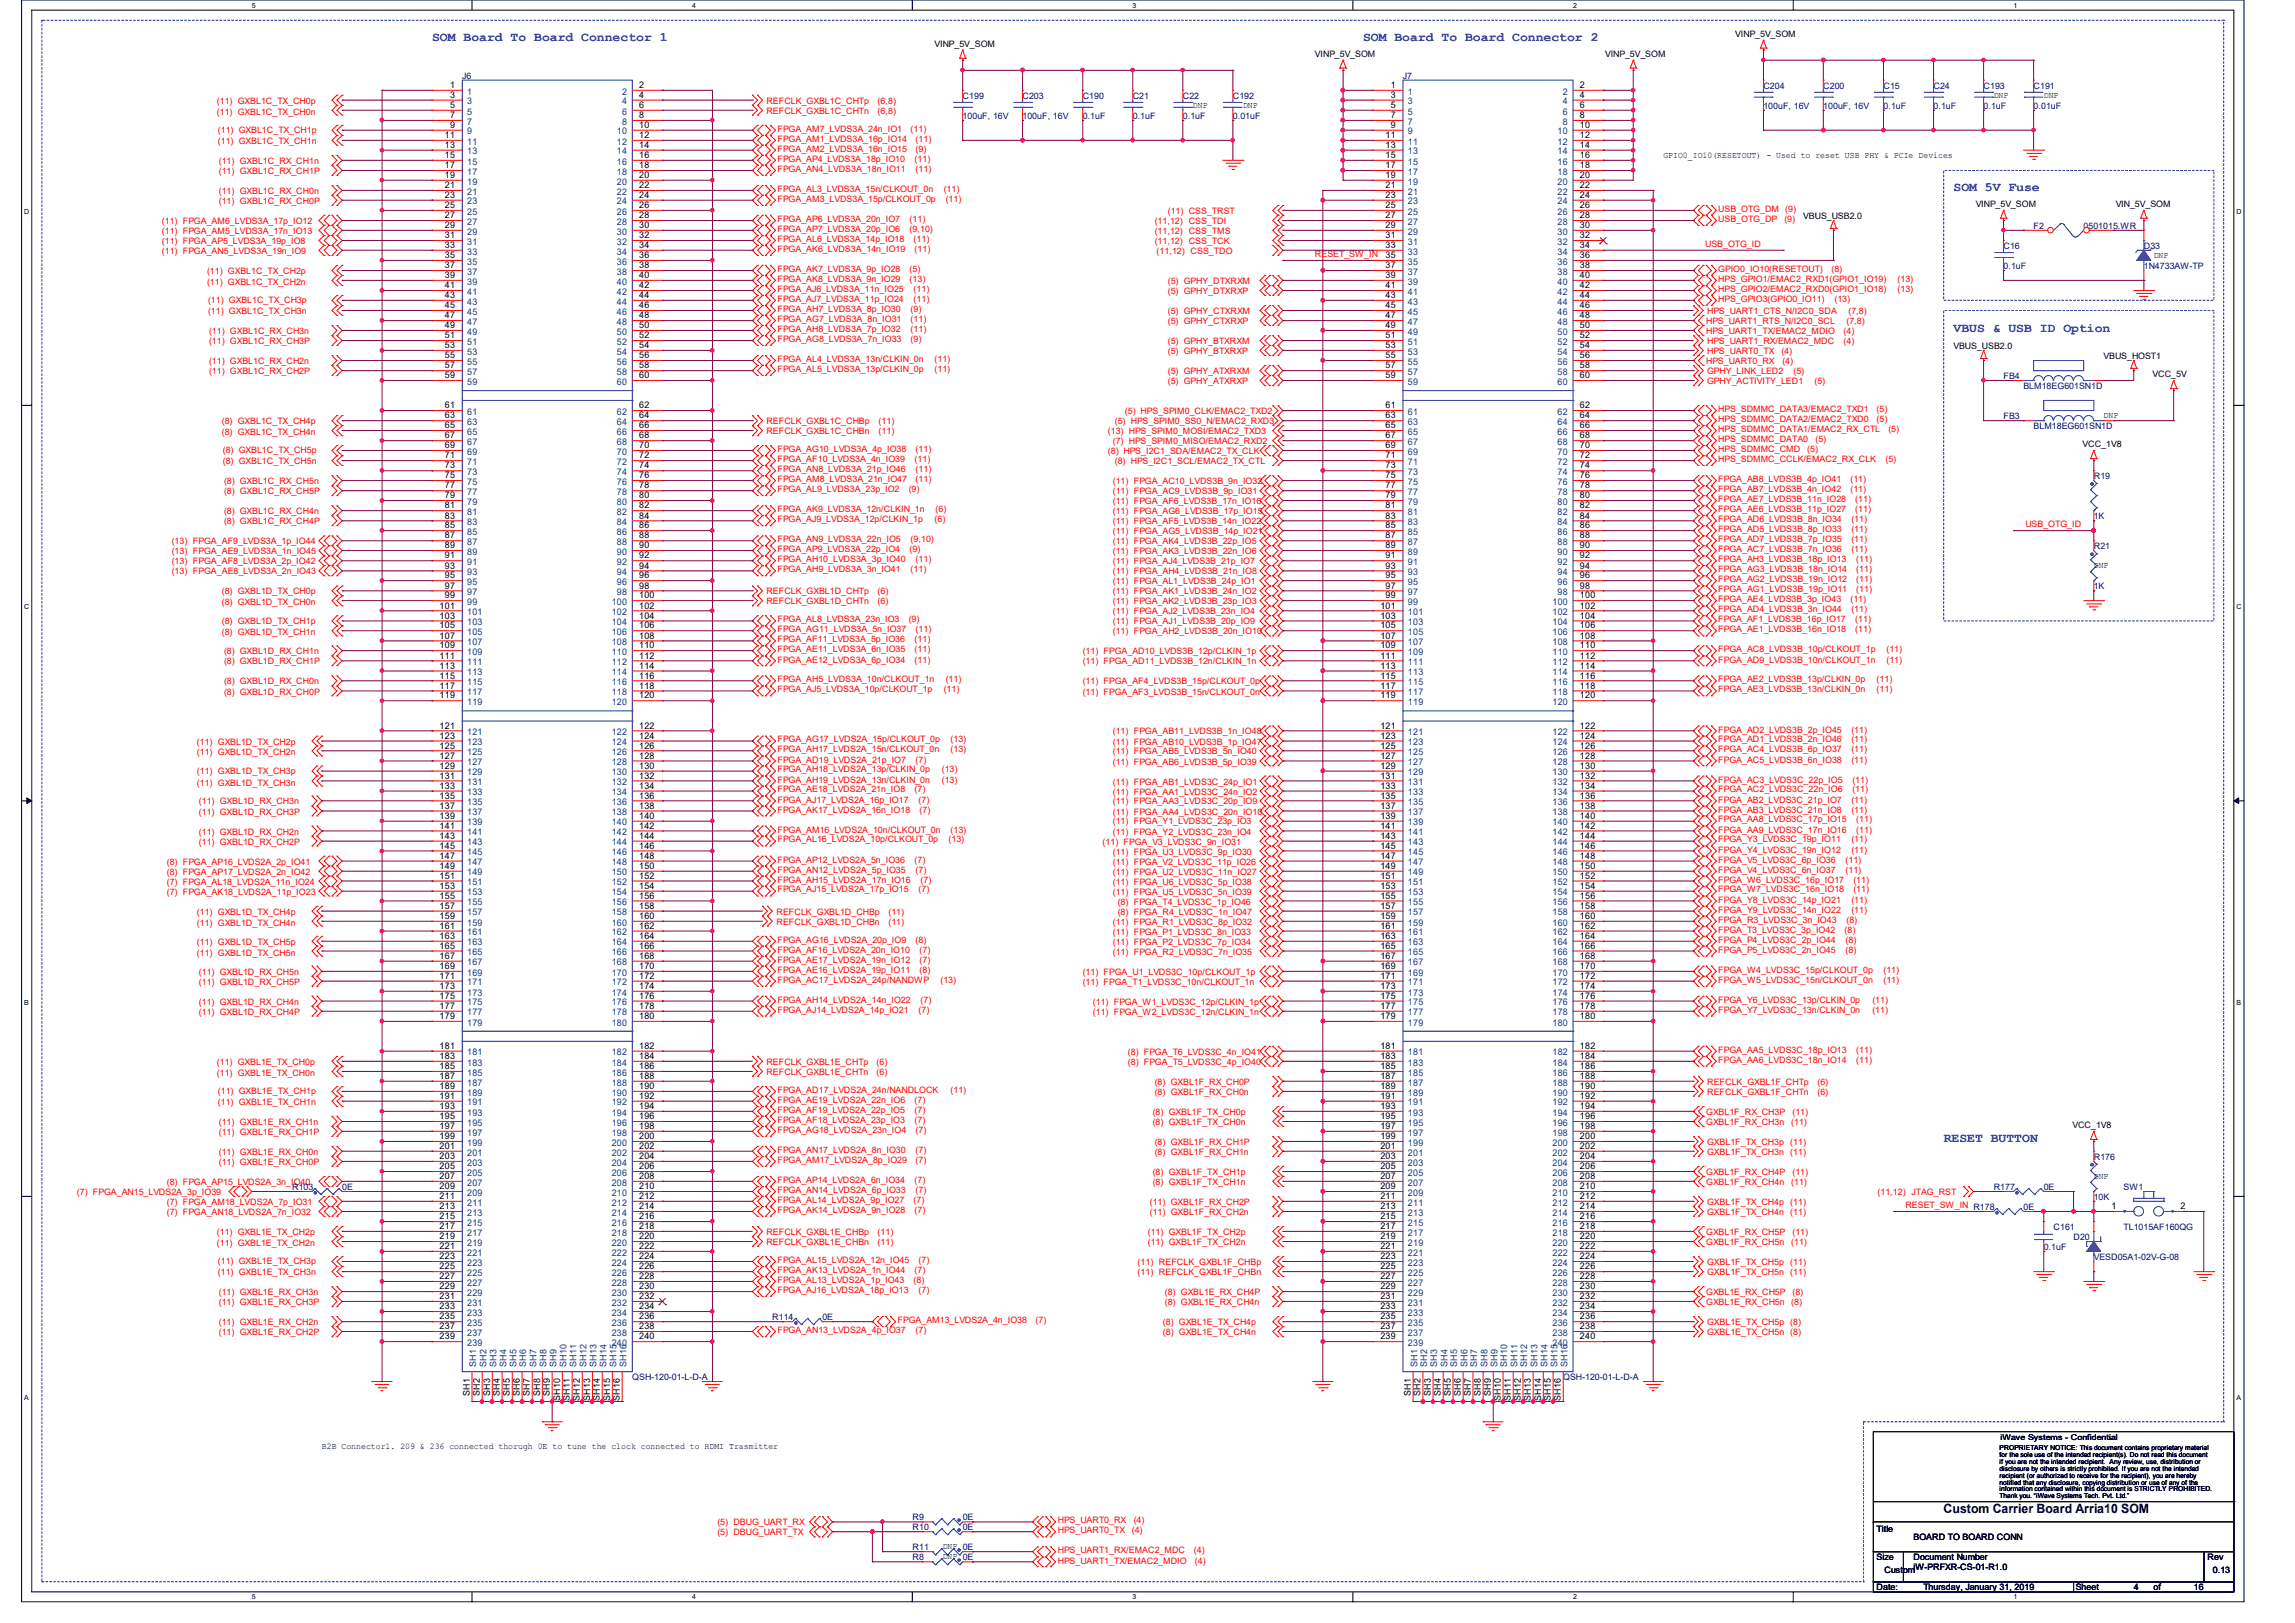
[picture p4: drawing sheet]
<svg xmlns="http://www.w3.org/2000/svg" width="297mm" height="210mm" viewBox="0 0 297 210" stroke-linecap="round" stroke-linejoin="round" font-family="sans-serif">
<defs><g id="words">
<g font-size="1.7" fill="#00f">
<text x="55.9" y="5.3">SOM Board To Board Connector 1</text>
<text x="176.4" y="5.3">SOM Board To Board Connector 2</text>
<text x="252.8" y="24.8">SOM 5V Fuse</text>
<text x="252.8" y="42.9">VBUS &amp; USB ID Option</text>
<text x="251.5" y="147.8">RESET BUTTON</text>
</g>
<text font-size="1.7" x="251.5" y="195.8">Custom Carrier Board Arria10 SOM</text>
<g font-size="1.2">
<text x="58.2" y="11.4">1</text>
<text x="82.7" y="11.4">2</text>
<text x="180" y="11.4">1</text>
<text x="204.5" y="11.4">2</text>
<text x="57.6" y="17.9">11</text>
<text x="58.2" y="12.7">3</text>
<text x="58.2" y="14">5</text>
<text x="58.2" y="15.3">7</text>
<text x="58.2" y="16.6">9</text>
<text x="82.7" y="12.7">4</text>
<text x="82.7" y="14">6</text>
<text x="82.7" y="15.3">8</text>
<text x="82.7" y="16.6">10</text>
<text x="82.7" y="17.9">12</text>
<text x="179.3" y="17.9">11</text>
<text x="180" y="12.7">3</text>
<text x="180" y="14">5</text>
<text x="180" y="15.3">7</text>
<text x="180" y="16.6">9</text>
<text x="204.5" y="12.7">4</text>
<text x="204.5" y="14">6</text>
<text x="204.5" y="15.3">8</text>
<text x="204.5" y="16.6">10</text>
<text x="204.5" y="17.9">12</text>
<text x="57.6" y="19.1">13</text>
<text x="57.6" y="20.4">15</text>
<text x="57.6" y="21.8">17</text>
<text x="57.6" y="23">19</text>
<text x="82.7" y="19.1">14</text>
<text x="82.7" y="20.4">16</text>
<text x="82.7" y="21.8">18</text>
<text x="82.7" y="23">20</text>
<text x="179.3" y="19.1">13</text>
<text x="179.3" y="20.4">15</text>
<text x="179.3" y="21.8">17</text>
<text x="179.3" y="23">19</text>
<text x="204.5" y="19.1">14</text>
<text x="204.5" y="20.4">16</text>
<text x="204.5" y="21.8">18</text>
<text x="204.5" y="23">20</text>
<text x="57.6" y="24.3">21</text>
<text x="57.6" y="25.6">23</text>
<text x="57.6" y="26.9">25</text>
<text x="57.6" y="28.2">27</text>
<text x="57.6" y="29.5">29</text>
<text x="82.7" y="24.3">22</text>
<text x="82.7" y="25.6">24</text>
<text x="82.7" y="26.9">26</text>
<text x="82.7" y="28.2">28</text>
<text x="82.7" y="29.5">30</text>
<text x="179.3" y="24.3">21</text>
<text x="179.3" y="25.6">23</text>
<text x="179.3" y="26.9">25</text>
<text x="179.3" y="28.2">27</text>
<text x="179.3" y="29.5">29</text>
<text x="204.5" y="24.3">22</text>
<text x="204.5" y="25.6">24</text>
<text x="204.5" y="26.9">26</text>
<text x="204.5" y="28.2">28</text>
<text x="204.5" y="29.5">30</text>
<text x="57.6" y="30.8">31</text>
<text x="57.6" y="32.1">33</text>
<text x="57.6" y="33.4">35</text>
<text x="57.6" y="34.7">37</text>
<text x="57.6" y="36">39</text>
<text x="82.7" y="30.8">32</text>
<text x="82.7" y="32.1">34</text>
<text x="82.7" y="33.4">36</text>
<text x="82.7" y="34.7">38</text>
<text x="82.7" y="36">40</text>
<text x="179.3" y="30.8">31</text>
<text x="179.3" y="32.1">33</text>
<text x="179.3" y="33.4">35</text>
<text x="179.3" y="34.7">37</text>
<text x="179.3" y="36">39</text>
<text x="204.5" y="30.8">32</text>
<text x="204.5" y="32.1">34</text>
<text x="204.5" y="33.4">36</text>
<text x="204.5" y="34.7">38</text>
<text x="204.5" y="36">40</text>
<text x="57.6" y="37.3">41</text>
<text x="57.6" y="38.6">43</text>
<text x="57.6" y="39.9">45</text>
<text x="57.6" y="41.2">47</text>
<text x="82.7" y="37.3">42</text>
<text x="82.7" y="38.6">44</text>
<text x="82.7" y="39.9">46</text>
<text x="82.7" y="41.2">48</text>
<text x="179.3" y="37.3">41</text>
<text x="179.3" y="38.6">43</text>
<text x="179.3" y="39.9">45</text>
<text x="179.3" y="41.2">47</text>
<text x="204.5" y="37.3">42</text>
<text x="204.5" y="38.6">44</text>
<text x="204.5" y="39.9">46</text>
<text x="204.5" y="41.2">48</text>
<text x="57.6" y="42.5">49</text>
<text x="57.6" y="43.8">51</text>
<text x="57.6" y="45">53</text>
<text x="57.6" y="46.4">55</text>
<text x="57.6" y="47.7">57</text>
<text x="82.7" y="42.5">50</text>
<text x="82.7" y="43.8">52</text>
<text x="82.7" y="45">54</text>
<text x="82.7" y="46.4">56</text>
<text x="82.7" y="47.7">58</text>
<text x="179.3" y="42.5">49</text>
<text x="179.3" y="43.8">51</text>
<text x="179.3" y="45">53</text>
<text x="179.3" y="46.4">55</text>
<text x="179.3" y="47.7">57</text>
<text x="204.5" y="42.5">50</text>
<text x="204.5" y="43.8">52</text>
<text x="204.5" y="45">54</text>
<text x="204.5" y="46.4">56</text>
<text x="204.5" y="47.7">58</text>
<text x="57.6" y="48.9">59</text>
<text x="57.6" y="52.8">61</text>
<text x="82.7" y="48.9">60</text>
<text x="82.7" y="52.8">62</text>
<text x="179.3" y="48.9">59</text>
<text x="179.3" y="52.8">61</text>
<text x="204.5" y="48.9">60</text>
<text x="204.5" y="52.8">62</text>
<text x="57.6" y="54.1">63</text>
<text x="57.6" y="55.4">65</text>
<text x="57.6" y="56.7">67</text>
<text x="57.6" y="58">69</text>
<text x="57.6" y="59.3">71</text>
<text x="82.7" y="54.1">64</text>
<text x="82.7" y="55.4">66</text>
<text x="82.7" y="56.7">68</text>
<text x="82.7" y="58">70</text>
<text x="82.7" y="59.3">72</text>
<text x="179.3" y="54.1">63</text>
<text x="179.3" y="55.4">65</text>
<text x="179.3" y="56.7">67</text>
<text x="179.3" y="58">69</text>
<text x="179.3" y="59.3">71</text>
<text x="204.5" y="54.1">64</text>
<text x="204.5" y="55.4">66</text>
<text x="204.5" y="56.7">68</text>
<text x="204.5" y="58">70</text>
<text x="204.5" y="59.3">72</text>
<text x="57.6" y="60.6">73</text>
<text x="57.6" y="61.9">75</text>
<text x="57.6" y="63.2">77</text>
<text x="57.6" y="64.5">79</text>
<text x="57.6" y="65.8">81</text>
<text x="82.7" y="60.6">74</text>
<text x="82.7" y="61.9">76</text>
<text x="82.7" y="63.2">78</text>
<text x="82.7" y="64.5">80</text>
<text x="82.7" y="65.8">82</text>
<text x="179.3" y="60.6">73</text>
<text x="179.3" y="61.9">75</text>
<text x="179.3" y="63.2">77</text>
<text x="179.3" y="64.5">79</text>
<text x="179.3" y="65.8">81</text>
<text x="204.5" y="60.6">74</text>
<text x="204.5" y="61.9">76</text>
<text x="204.5" y="63.2">78</text>
<text x="204.5" y="64.5">80</text>
<text x="204.5" y="65.8">82</text>
<text x="57.6" y="67.1">83</text>
<text x="57.6" y="68.4">85</text>
<text x="57.6" y="69.7">87</text>
<text x="57.6" y="71">89</text>
<text x="82.7" y="67.1">84</text>
<text x="82.7" y="68.4">86</text>
<text x="82.7" y="69.7">88</text>
<text x="82.7" y="71">90</text>
<text x="179.3" y="67.1">83</text>
<text x="179.3" y="68.4">85</text>
<text x="179.3" y="69.7">87</text>
<text x="179.3" y="71">89</text>
<text x="204.5" y="67.1">84</text>
<text x="204.5" y="68.4">86</text>
<text x="204.5" y="69.7">88</text>
<text x="204.5" y="71">90</text>
<text x="57.6" y="72.3">91</text>
<text x="57.6" y="73.6">93</text>
<text x="57.6" y="74.8">95</text>
<text x="57.6" y="76.2">97</text>
<text x="57.6" y="77.4">99</text>
<text x="82.7" y="72.3">92</text>
<text x="82.7" y="73.6">94</text>
<text x="82.7" y="74.8">96</text>
<text x="82.7" y="76.2">98</text>
<text x="82.7" y="77.4">100</text>
<text x="179.3" y="72.3">91</text>
<text x="179.3" y="73.6">93</text>
<text x="179.3" y="74.8">95</text>
<text x="179.3" y="76.2">97</text>
<text x="179.3" y="77.4">99</text>
<text x="204.5" y="72.3">92</text>
<text x="204.5" y="73.6">94</text>
<text x="204.5" y="74.8">96</text>
<text x="204.5" y="76.2">98</text>
<text x="204.5" y="77.4">100</text>
<text x="56.9" y="78.7">101</text>
<text x="56.9" y="80.1">103</text>
<text x="56.9" y="81.3">105</text>
<text x="56.9" y="82.6">107</text>
<text x="56.9" y="83.9">109</text>
<text x="82.7" y="78.7">102</text>
<text x="82.7" y="80.1">104</text>
<text x="82.7" y="81.3">106</text>
<text x="82.7" y="82.6">108</text>
<text x="82.7" y="83.9">110</text>
<text x="178.6" y="78.7">101</text>
<text x="178.6" y="80.1">103</text>
<text x="178.6" y="81.3">105</text>
<text x="178.6" y="82.6">107</text>
<text x="178.6" y="83.9">109</text>
<text x="204.5" y="78.7">102</text>
<text x="204.5" y="80.1">104</text>
<text x="204.5" y="81.3">106</text>
<text x="204.5" y="82.6">108</text>
<text x="204.5" y="83.9">110</text>
<text x="56.9" y="85.2">111</text>
<text x="56.9" y="86.5">113</text>
<text x="56.9" y="87.8">115</text>
<text x="56.9" y="89.1">117</text>
<text x="82.7" y="85.2">112</text>
<text x="82.7" y="86.5">114</text>
<text x="82.7" y="87.8">116</text>
<text x="82.7" y="89.1">118</text>
<text x="178.6" y="85.2">111</text>
<text x="178.6" y="86.5">113</text>
<text x="178.6" y="87.8">115</text>
<text x="178.6" y="89.1">117</text>
<text x="204.5" y="85.2">112</text>
<text x="204.5" y="86.5">114</text>
<text x="204.5" y="87.8">116</text>
<text x="204.5" y="89.1">118</text>
<text x="56.9" y="90.4">119</text>
<text x="56.9" y="94.3">121</text>
<text x="56.9" y="95.6">123</text>
<text x="82.7" y="90.4">120</text>
<text x="82.7" y="94.3">122</text>
<text x="82.7" y="95.6">124</text>
<text x="178.6" y="90.4">119</text>
<text x="178.6" y="94.3">121</text>
<text x="178.6" y="95.6">123</text>
<text x="204.5" y="90.4">120</text>
<text x="204.5" y="94.3">122</text>
<text x="204.5" y="95.6">124</text>
<text x="56.9" y="96.9">125</text>
<text x="56.9" y="98.2">127</text>
<text x="56.9" y="99.5">129</text>
<text x="56.9" y="100.8">131</text>
<text x="82.7" y="96.9">126</text>
<text x="82.7" y="98.2">128</text>
<text x="82.7" y="99.5">130</text>
<text x="82.7" y="100.8">132</text>
<text x="178.6" y="96.9">125</text>
<text x="178.6" y="98.2">127</text>
<text x="178.6" y="99.5">129</text>
<text x="178.6" y="100.8">131</text>
<text x="204.5" y="96.9">126</text>
<text x="204.5" y="98.2">128</text>
<text x="204.5" y="99.5">130</text>
<text x="204.5" y="100.8">132</text>
<text x="56.9" y="102.1">133</text>
<text x="56.9" y="103.3">135</text>
<text x="56.9" y="104.6">137</text>
<text x="56.9" y="106">139</text>
<text x="56.9" y="107.2">141</text>
<text x="82.7" y="102.1">134</text>
<text x="82.7" y="103.3">136</text>
<text x="82.7" y="104.6">138</text>
<text x="82.7" y="106">140</text>
<text x="82.7" y="107.2">142</text>
<text x="178.6" y="102.1">133</text>
<text x="178.6" y="103.3">135</text>
<text x="178.6" y="104.6">137</text>
<text x="178.6" y="106">139</text>
<text x="178.6" y="107.2">141</text>
<text x="204.5" y="102.1">134</text>
<text x="204.5" y="103.3">136</text>
<text x="204.5" y="104.6">138</text>
<text x="204.5" y="106">140</text>
<text x="204.5" y="107.2">142</text>
<text x="56.9" y="108.5">143</text>
<text x="56.9" y="109.8">145</text>
<text x="56.9" y="111.1">147</text>
<text x="56.9" y="112.4">149</text>
<text x="56.9" y="113.7">151</text>
<text x="82.7" y="108.5">144</text>
<text x="82.7" y="109.8">146</text>
<text x="82.7" y="111.1">148</text>
<text x="82.7" y="112.4">150</text>
<text x="82.7" y="113.7">152</text>
<text x="178.6" y="108.5">143</text>
<text x="178.6" y="109.8">145</text>
<text x="178.6" y="111.1">147</text>
<text x="178.6" y="112.4">149</text>
<text x="178.6" y="113.7">151</text>
<text x="204.5" y="108.5">144</text>
<text x="204.5" y="109.8">146</text>
<text x="204.5" y="111.1">148</text>
<text x="204.5" y="112.4">150</text>
<text x="204.5" y="113.7">152</text>
<text x="56.9" y="115">153</text>
<text x="56.9" y="116.3">155</text>
<text x="56.9" y="117.6">157</text>
<text x="56.9" y="118.9">159</text>
<text x="82.7" y="115">154</text>
<text x="82.7" y="116.3">156</text>
<text x="82.7" y="117.6">158</text>
<text x="82.7" y="118.9">160</text>
<text x="178.6" y="115">153</text>
<text x="178.6" y="116.3">155</text>
<text x="178.6" y="117.6">157</text>
<text x="178.6" y="118.9">159</text>
<text x="204.5" y="115">154</text>
<text x="204.5" y="116.3">156</text>
<text x="204.5" y="117.6">158</text>
<text x="204.5" y="118.9">160</text>
<text x="56.9" y="120.2">161</text>
<text x="56.9" y="121.5">163</text>
<text x="56.9" y="122.8">165</text>
<text x="56.9" y="124.1">167</text>
<text x="56.9" y="125.4">169</text>
<text x="82.7" y="120.2">162</text>
<text x="82.7" y="121.5">164</text>
<text x="82.7" y="122.8">166</text>
<text x="82.7" y="124.1">168</text>
<text x="82.7" y="125.4">170</text>
<text x="178.6" y="120.2">161</text>
<text x="178.6" y="121.5">163</text>
<text x="178.6" y="122.8">165</text>
<text x="178.6" y="124.1">167</text>
<text x="178.6" y="125.4">169</text>
<text x="204.5" y="120.2">162</text>
<text x="204.5" y="121.5">164</text>
<text x="204.5" y="122.8">166</text>
<text x="204.5" y="124.1">168</text>
<text x="204.5" y="125.4">170</text>
<text x="56.9" y="126.7">171</text>
<text x="56.9" y="128">173</text>
<text x="56.9" y="129.2">175</text>
<text x="56.9" y="130.6">177</text>
<text x="56.9" y="131.9">179</text>
<text x="82.7" y="126.7">172</text>
<text x="82.7" y="128">174</text>
<text x="82.7" y="129.2">176</text>
<text x="82.7" y="130.6">178</text>
<text x="82.7" y="131.9">180</text>
<text x="178.6" y="126.7">171</text>
<text x="178.6" y="128">173</text>
<text x="178.6" y="129.2">175</text>
<text x="178.6" y="130.6">177</text>
<text x="178.6" y="131.9">179</text>
<text x="204.5" y="126.7">172</text>
<text x="204.5" y="128">174</text>
<text x="204.5" y="129.2">176</text>
<text x="204.5" y="130.6">178</text>
<text x="204.5" y="131.9">180</text>
<text x="56.9" y="135.7">181</text>
<text x="56.9" y="137">183</text>
<text x="82.7" y="135.7">182</text>
<text x="82.7" y="137">184</text>
<text x="178.6" y="135.7">181</text>
<text x="178.6" y="137">183</text>
<text x="204.5" y="135.7">182</text>
<text x="204.5" y="137">184</text>
<text x="56.9" y="142.2">191</text>
<text x="56.9" y="143.5">193</text>
<text x="56.9" y="138.3">185</text>
<text x="56.9" y="139.6">187</text>
<text x="56.9" y="140.9">189</text>
<text x="82.7" y="140.9">190</text>
<text x="82.7" y="142.2">192</text>
<text x="82.7" y="143.5">194</text>
<text x="82.7" y="138.3">186</text>
<text x="82.7" y="139.6">188</text>
<text x="178.6" y="142.2">191</text>
<text x="178.6" y="143.5">193</text>
<text x="178.6" y="138.3">185</text>
<text x="178.6" y="139.6">187</text>
<text x="178.6" y="140.9">189</text>
<text x="204.5" y="140.9">190</text>
<text x="204.5" y="142.2">192</text>
<text x="204.5" y="143.5">194</text>
<text x="204.5" y="138.3">186</text>
<text x="204.5" y="139.6">188</text>
<text x="56.9" y="150">203</text>
<text x="56.9" y="144.8">195</text>
<text x="56.9" y="146.1">197</text>
<text x="56.9" y="147.4">199</text>
<text x="56.9" y="148.7">201</text>
<text x="82.7" y="144.8">196</text>
<text x="82.7" y="146.1">198</text>
<text x="82.7" y="147.4">200</text>
<text x="82.7" y="148.7">202</text>
<text x="82.7" y="150">204</text>
<text x="178.6" y="150">203</text>
<text x="178.6" y="144.8">195</text>
<text x="178.6" y="146.1">197</text>
<text x="178.6" y="147.4">199</text>
<text x="178.6" y="148.7">201</text>
<text x="204.5" y="144.8">196</text>
<text x="204.5" y="146.1">198</text>
<text x="204.5" y="147.4">200</text>
<text x="204.5" y="148.7">202</text>
<text x="204.5" y="150">204</text>
<text x="56.9" y="151.3">205</text>
<text x="56.9" y="152.6">207</text>
<text x="56.9" y="153.9">209</text>
<text x="56.9" y="155.2">211</text>
<text x="82.7" y="152.6">208</text>
<text x="82.7" y="153.9">210</text>
<text x="82.7" y="155.2">212</text>
<text x="82.7" y="151.3">206</text>
<text x="178.6" y="151.3">205</text>
<text x="178.6" y="152.6">207</text>
<text x="178.6" y="153.9">209</text>
<text x="178.6" y="155.2">211</text>
<text x="204.5" y="152.6">208</text>
<text x="204.5" y="153.9">210</text>
<text x="204.5" y="155.2">212</text>
<text x="204.5" y="151.3">206</text>
<text x="56.9" y="157.8">215</text>
<text x="56.9" y="159">217</text>
<text x="56.9" y="160.4">219</text>
<text x="56.9" y="161.6">221</text>
<text x="56.9" y="156.5">213</text>
<text x="82.7" y="161.6">222</text>
<text x="82.7" y="156.5">214</text>
<text x="82.7" y="157.8">216</text>
<text x="82.7" y="159">218</text>
<text x="82.7" y="160.4">220</text>
<text x="178.6" y="157.8">215</text>
<text x="178.6" y="159">217</text>
<text x="178.6" y="160.4">219</text>
<text x="178.6" y="161.6">221</text>
<text x="178.6" y="156.5">213</text>
<text x="204.5" y="161.6">222</text>
<text x="204.5" y="156.5">214</text>
<text x="204.5" y="157.8">216</text>
<text x="204.5" y="159">218</text>
<text x="204.5" y="160.4">220</text>
<text x="273.3" y="156.5">1</text>
<text x="282.2" y="156.5">2</text>
<text x="56.9" y="164.3">225</text>
<text x="56.9" y="165.5">227</text>
<text x="56.9" y="166.8">229</text>
<text x="56.9" y="162.9">223</text>
<text x="82.7" y="162.9">224</text>
<text x="82.7" y="164.3">226</text>
<text x="82.7" y="165.5">228</text>
<text x="82.7" y="166.8">230</text>
<text x="178.6" y="164.3">225</text>
<text x="178.6" y="165.5">227</text>
<text x="178.6" y="166.8">229</text>
<text x="178.6" y="162.9">223</text>
<text x="204.5" y="162.9">224</text>
<text x="204.5" y="164.3">226</text>
<text x="204.5" y="165.5">228</text>
<text x="204.5" y="166.8">230</text>
<text x="56.9" y="173.3">239</text>
<text x="56.9" y="168.1">231</text>
<text x="56.9" y="169.4">233</text>
<text x="56.9" y="170.7">235</text>
<text x="56.9" y="172">237</text>
<text x="82.7" y="168.1">232</text>
<text x="82.7" y="169.4">234</text>
<text x="82.7" y="170.7">236</text>
<text x="82.7" y="172">238</text>
<text x="82.7" y="173.3">240</text>
<text x="178.6" y="173.3">239</text>
<text x="178.6" y="168.1">231</text>
<text x="178.6" y="169.4">233</text>
<text x="178.6" y="170.7">235</text>
<text x="178.6" y="172">237</text>
<text x="204.5" y="168.1">232</text>
<text x="204.5" y="169.4">234</text>
<text x="204.5" y="170.7">236</text>
<text x="204.5" y="172">238</text>
<text x="204.5" y="173.3">240</text>
<text x="60.8" y="180.6" transform="rotate(-90 60.8 180.6)">SH1</text>
<text x="62.1" y="180.6" transform="rotate(-90 62.1 180.6)">SH2</text>
<text x="63.4" y="180.6" transform="rotate(-90 63.4 180.6)">SH3</text>
<text x="64.7" y="180.6" transform="rotate(-90 64.7 180.6)">SH4</text>
<text x="66" y="180.6" transform="rotate(-90 66 180.6)">SH5</text>
<text x="67.3" y="180.6" transform="rotate(-90 67.3 180.6)">SH6</text>
<text x="68.6" y="180.6" transform="rotate(-90 68.6 180.6)">SH7</text>
<text x="69.9" y="180.6" transform="rotate(-90 69.9 180.6)">SH8</text>
<text x="71.2" y="180.6" transform="rotate(-90 71.2 180.6)">SH9</text>
<text x="72.5" y="181.3" transform="rotate(-90 72.5 181.3)">SH10</text>
<text x="73.7" y="181.3" transform="rotate(-90 73.7 181.3)">SH11</text>
<text x="75.1" y="181.3" transform="rotate(-90 75.1 181.3)">SH12</text>
<text x="76.4" y="181.3" transform="rotate(-90 76.4 181.3)">SH13</text>
<text x="77.6" y="181.3" transform="rotate(-90 77.6 181.3)">SH14</text>
<text x="79" y="181.3" transform="rotate(-90 79 181.3)">SH15</text>
<text x="80.2" y="181.3" transform="rotate(-90 80.2 181.3)">SH16</text>
<text x="182.6" y="180.6" transform="rotate(-90 182.6 180.6)">SH1</text>
<text x="183.9" y="180.6" transform="rotate(-90 183.9 180.6)">SH2</text>
<text x="185.2" y="180.6" transform="rotate(-90 185.2 180.6)">SH3</text>
<text x="186.5" y="180.6" transform="rotate(-90 186.5 180.6)">SH4</text>
<text x="187.8" y="180.6" transform="rotate(-90 187.8 180.6)">SH5</text>
<text x="189.1" y="180.6" transform="rotate(-90 189.1 180.6)">SH6</text>
<text x="190.3" y="180.6" transform="rotate(-90 190.3 180.6)">SH7</text>
<text x="191.6" y="180.6" transform="rotate(-90 191.6 180.6)">SH8</text>
<text x="193" y="180.6" transform="rotate(-90 193 180.6)">SH9</text>
<text x="194.2" y="181.3" transform="rotate(-90 194.2 181.3)">SH10</text>
<text x="195.5" y="181.3" transform="rotate(-90 195.5 181.3)">SH11</text>
<text x="196.8" y="181.3" transform="rotate(-90 196.8 181.3)">SH12</text>
<text x="198.1" y="181.3" transform="rotate(-90 198.1 181.3)">SH13</text>
<text x="199.4" y="181.3" transform="rotate(-90 199.4 181.3)">SH14</text>
<text x="200.7" y="181.3" transform="rotate(-90 200.7 181.3)">SH15</text>
<text x="202" y="181.3" transform="rotate(-90 202 181.3)">SH16</text>
</g>
<g font-size="1.2" fill="#004080">
<text x="60.5" y="12.2">1</text>
<text x="60.5" y="13.5">3</text>
<text x="60.5" y="14.8">5</text>
<text x="60.5" y="16.1">7</text>
<text x="60.5" y="17.4">9</text>
<text x="79.8" y="17.4">10</text>
<text x="80.5" y="12.2">2</text>
<text x="80.5" y="13.5">4</text>
<text x="80.5" y="14.8">6</text>
<text x="80.5" y="16.1">8</text>
<text x="182.2" y="12.2">1</text>
<text x="182.2" y="13.5">3</text>
<text x="182.2" y="14.8">5</text>
<text x="182.2" y="16.1">7</text>
<text x="182.2" y="17.4">9</text>
<text x="201.6" y="17.4">10</text>
<text x="202.3" y="12.2">2</text>
<text x="202.3" y="13.5">4</text>
<text x="202.3" y="14.8">6</text>
<text x="202.3" y="16.1">8</text>
<text x="60.5" y="18.7">11</text>
<text x="60.5" y="20">13</text>
<text x="60.5" y="21.3">15</text>
<text x="60.5" y="22.6">17</text>
<text x="60.5" y="23.9">19</text>
<text x="79.8" y="18.7">12</text>
<text x="79.8" y="20">14</text>
<text x="79.8" y="21.3">16</text>
<text x="79.8" y="22.6">18</text>
<text x="79.8" y="23.9">20</text>
<text x="182.2" y="18.7">11</text>
<text x="182.2" y="20">13</text>
<text x="182.2" y="21.3">15</text>
<text x="182.2" y="22.6">17</text>
<text x="182.2" y="23.9">19</text>
<text x="201.6" y="18.7">12</text>
<text x="201.6" y="20">14</text>
<text x="201.6" y="21.3">16</text>
<text x="201.6" y="22.6">18</text>
<text x="201.6" y="23.9">20</text>
<text x="60.5" y="25.2">21</text>
<text x="60.5" y="26.5">23</text>
<text x="60.5" y="27.8">25</text>
<text x="60.5" y="29.1">27</text>
<text x="79.8" y="25.2">22</text>
<text x="79.8" y="26.5">24</text>
<text x="79.8" y="27.8">26</text>
<text x="79.8" y="29.1">28</text>
<text x="182.2" y="25.2">21</text>
<text x="182.2" y="26.5">23</text>
<text x="182.2" y="27.8">25</text>
<text x="182.2" y="29.1">27</text>
<text x="201.6" y="25.2">22</text>
<text x="201.6" y="26.5">24</text>
<text x="201.6" y="27.8">26</text>
<text x="201.6" y="29.1">28</text>
<text x="60.5" y="30.4">29</text>
<text x="60.5" y="31.7">31</text>
<text x="60.5" y="32.9">33</text>
<text x="60.5" y="34.2">35</text>
<text x="60.5" y="35.6">37</text>
<text x="79.8" y="30.4">30</text>
<text x="79.8" y="31.7">32</text>
<text x="79.8" y="32.9">34</text>
<text x="79.8" y="34.2">36</text>
<text x="79.8" y="35.6">38</text>
<text x="182.2" y="30.4">29</text>
<text x="182.2" y="31.7">31</text>
<text x="182.2" y="32.9">33</text>
<text x="182.2" y="34.2">35</text>
<text x="182.2" y="35.6">37</text>
<text x="201.6" y="30.4">30</text>
<text x="201.6" y="31.7">32</text>
<text x="201.6" y="32.9">34</text>
<text x="201.6" y="34.2">36</text>
<text x="201.6" y="35.6">38</text>
<text x="60.5" y="36.8">39</text>
<text x="60.5" y="38.1">41</text>
<text x="60.5" y="39.4">43</text>
<text x="60.5" y="40.7">45</text>
<text x="79.8" y="36.8">40</text>
<text x="79.8" y="38.1">42</text>
<text x="79.8" y="39.4">44</text>
<text x="79.8" y="40.7">46</text>
<text x="182.2" y="36.8">39</text>
<text x="182.2" y="38.1">41</text>
<text x="182.2" y="39.4">43</text>
<text x="182.2" y="40.7">45</text>
<text x="201.6" y="36.8">40</text>
<text x="201.6" y="38.1">42</text>
<text x="201.6" y="39.4">44</text>
<text x="201.6" y="40.7">46</text>
<text x="60.5" y="42">47</text>
<text x="60.5" y="43.3">49</text>
<text x="60.5" y="44.6">51</text>
<text x="60.5" y="45.9">53</text>
<text x="60.5" y="47.2">55</text>
<text x="79.8" y="42">48</text>
<text x="79.8" y="43.3">50</text>
<text x="79.8" y="44.6">52</text>
<text x="79.8" y="45.9">54</text>
<text x="79.8" y="47.2">56</text>
<text x="182.2" y="42">47</text>
<text x="182.2" y="43.3">49</text>
<text x="182.2" y="44.6">51</text>
<text x="182.2" y="45.9">53</text>
<text x="182.2" y="47.2">55</text>
<text x="201.6" y="42">48</text>
<text x="201.6" y="43.3">50</text>
<text x="201.6" y="44.6">52</text>
<text x="201.6" y="45.9">54</text>
<text x="201.6" y="47.2">56</text>
<text x="60.5" y="48.5">57</text>
<text x="60.5" y="49.8">59</text>
<text x="60.5" y="53.7">61</text>
<text x="79.8" y="48.5">58</text>
<text x="79.8" y="49.8">60</text>
<text x="79.8" y="53.7">62</text>
<text x="182.2" y="48.5">57</text>
<text x="182.2" y="49.8">59</text>
<text x="182.2" y="53.7">61</text>
<text x="201.6" y="48.5">58</text>
<text x="201.6" y="49.8">60</text>
<text x="201.6" y="53.7">62</text>
<text x="60.5" y="55">63</text>
<text x="60.5" y="56.3">65</text>
<text x="60.5" y="57.6">67</text>
<text x="60.5" y="58.8">69</text>
<text x="79.8" y="55">64</text>
<text x="79.8" y="56.3">66</text>
<text x="79.8" y="57.6">68</text>
<text x="79.8" y="58.8">70</text>
<text x="182.2" y="55">63</text>
<text x="182.2" y="56.3">65</text>
<text x="182.2" y="57.6">67</text>
<text x="182.2" y="58.8">69</text>
<text x="201.6" y="55">64</text>
<text x="201.6" y="56.3">66</text>
<text x="201.6" y="57.6">68</text>
<text x="201.6" y="58.8">70</text>
<text x="60.5" y="60.2">71</text>
<text x="60.5" y="61.5">73</text>
<text x="60.5" y="62.7">75</text>
<text x="60.5" y="64.1">77</text>
<text x="60.5" y="65.3">79</text>
<text x="79.8" y="60.2">72</text>
<text x="79.8" y="61.5">74</text>
<text x="79.8" y="62.7">76</text>
<text x="79.8" y="64.1">78</text>
<text x="79.8" y="65.3">80</text>
<text x="182.2" y="60.2">71</text>
<text x="182.2" y="61.5">73</text>
<text x="182.2" y="62.7">75</text>
<text x="182.2" y="64.1">77</text>
<text x="182.2" y="65.3">79</text>
<text x="201.6" y="60.2">72</text>
<text x="201.6" y="61.5">74</text>
<text x="201.6" y="62.7">76</text>
<text x="201.6" y="64.1">78</text>
<text x="201.6" y="65.3">80</text>
<text x="60.5" y="66.6">81</text>
<text x="60.5" y="67.9">83</text>
<text x="60.5" y="69.2">85</text>
<text x="60.5" y="70.5">87</text>
<text x="60.5" y="71.8">89</text>
<text x="79.8" y="66.6">82</text>
<text x="79.8" y="67.9">84</text>
<text x="79.8" y="69.2">86</text>
<text x="79.8" y="70.5">88</text>
<text x="79.8" y="71.8">90</text>
<text x="182.2" y="66.6">81</text>
<text x="182.2" y="67.9">83</text>
<text x="182.2" y="69.2">85</text>
<text x="182.2" y="70.5">87</text>
<text x="182.2" y="71.8">89</text>
<text x="201.6" y="66.6">82</text>
<text x="201.6" y="67.9">84</text>
<text x="201.6" y="69.2">86</text>
<text x="201.6" y="70.5">88</text>
<text x="201.6" y="71.8">90</text>
<text x="60.5" y="73.1">91</text>
<text x="60.5" y="74.4">93</text>
<text x="60.5" y="75.7">95</text>
<text x="60.5" y="77">97</text>
<text x="79.8" y="73.1">92</text>
<text x="79.8" y="74.4">94</text>
<text x="79.8" y="75.7">96</text>
<text x="79.8" y="77">98</text>
<text x="182.2" y="73.1">91</text>
<text x="182.2" y="74.4">93</text>
<text x="182.2" y="75.7">95</text>
<text x="182.2" y="77">97</text>
<text x="201.6" y="73.1">92</text>
<text x="201.6" y="74.4">94</text>
<text x="201.6" y="75.7">96</text>
<text x="201.6" y="77">98</text>
<text x="60.5" y="78.3">99</text>
<text x="60.5" y="79.6">101</text>
<text x="60.5" y="80.9">103</text>
<text x="60.5" y="82.2">105</text>
<text x="60.5" y="83.5">107</text>
<text x="79.2" y="78.3">100</text>
<text x="79.2" y="79.6">102</text>
<text x="79.2" y="80.9">104</text>
<text x="79.2" y="82.2">106</text>
<text x="79.2" y="83.5">108</text>
<text x="182.2" y="78.3">99</text>
<text x="182.2" y="79.6">101</text>
<text x="182.2" y="80.9">103</text>
<text x="182.2" y="82.2">105</text>
<text x="182.2" y="83.5">107</text>
<text x="200.9" y="78.3">100</text>
<text x="200.9" y="79.6">102</text>
<text x="200.9" y="80.9">104</text>
<text x="200.9" y="82.2">106</text>
<text x="200.9" y="83.5">108</text>
<text x="60.5" y="84.8">109</text>
<text x="60.5" y="86.1">111</text>
<text x="60.5" y="87.4">113</text>
<text x="60.5" y="88.6">115</text>
<text x="60.5" y="90">117</text>
<text x="79.2" y="84.8">110</text>
<text x="79.2" y="86.1">112</text>
<text x="79.2" y="87.4">114</text>
<text x="79.2" y="88.6">116</text>
<text x="79.2" y="90">118</text>
<text x="182.2" y="84.8">109</text>
<text x="182.2" y="86.1">111</text>
<text x="182.2" y="87.4">113</text>
<text x="182.2" y="88.6">115</text>
<text x="182.2" y="90">117</text>
<text x="200.9" y="84.8">110</text>
<text x="200.9" y="86.1">112</text>
<text x="200.9" y="87.4">114</text>
<text x="200.9" y="88.6">116</text>
<text x="200.9" y="90">118</text>
<text x="60.5" y="91.2">119</text>
<text x="60.5" y="95.1">121</text>
<text x="79.2" y="91.2">120</text>
<text x="79.2" y="95.1">122</text>
<text x="182.2" y="91.2">119</text>
<text x="182.2" y="95.1">121</text>
<text x="200.9" y="91.2">120</text>
<text x="200.9" y="95.1">122</text>
<text x="60.5" y="96.4">123</text>
<text x="60.5" y="97.7">125</text>
<text x="60.5" y="99">127</text>
<text x="60.5" y="100.3">129</text>
<text x="60.5" y="101.6">131</text>
<text x="79.2" y="96.4">124</text>
<text x="79.2" y="97.7">126</text>
<text x="79.2" y="99">128</text>
<text x="79.2" y="100.3">130</text>
<text x="79.2" y="101.6">132</text>
<text x="182.2" y="96.4">123</text>
<text x="182.2" y="97.7">125</text>
<text x="182.2" y="99">127</text>
<text x="182.2" y="100.3">129</text>
<text x="182.2" y="101.6">131</text>
<text x="200.9" y="96.4">124</text>
<text x="200.9" y="97.7">126</text>
<text x="200.9" y="99">128</text>
<text x="200.9" y="100.3">130</text>
<text x="200.9" y="101.6">132</text>
<text x="60.5" y="102.9">133</text>
<text x="60.5" y="104.2">135</text>
<text x="60.5" y="105.5">137</text>
<text x="60.5" y="106.8">139</text>
<text x="79.2" y="102.9">134</text>
<text x="79.2" y="104.2">136</text>
<text x="79.2" y="105.5">138</text>
<text x="79.2" y="106.8">140</text>
<text x="182.2" y="102.9">133</text>
<text x="182.2" y="104.2">135</text>
<text x="182.2" y="105.5">137</text>
<text x="182.2" y="106.8">139</text>
<text x="200.9" y="102.9">134</text>
<text x="200.9" y="104.2">136</text>
<text x="200.9" y="105.5">138</text>
<text x="200.9" y="106.8">140</text>
<text x="60.5" y="108.1">141</text>
<text x="60.5" y="109.4">143</text>
<text x="60.5" y="110.7">145</text>
<text x="60.5" y="112">147</text>
<text x="60.5" y="113.3">149</text>
<text x="79.2" y="108.1">142</text>
<text x="79.2" y="109.4">144</text>
<text x="79.2" y="110.7">146</text>
<text x="79.2" y="112">148</text>
<text x="79.2" y="113.3">150</text>
<text x="182.2" y="108.1">141</text>
<text x="182.2" y="109.4">143</text>
<text x="182.2" y="110.7">145</text>
<text x="182.2" y="112">147</text>
<text x="182.2" y="113.3">149</text>
<text x="200.9" y="108.1">142</text>
<text x="200.9" y="109.4">144</text>
<text x="200.9" y="110.7">146</text>
<text x="200.9" y="112">148</text>
<text x="200.9" y="113.3">150</text>
<text x="60.5" y="114.6">151</text>
<text x="60.5" y="115.9">153</text>
<text x="60.5" y="117.1">155</text>
<text x="60.5" y="118.4">157</text>
<text x="60.5" y="119.8">159</text>
<text x="79.2" y="114.6">152</text>
<text x="79.2" y="115.9">154</text>
<text x="79.2" y="117.1">156</text>
<text x="79.2" y="118.4">158</text>
<text x="79.2" y="119.8">160</text>
<text x="182.2" y="114.6">151</text>
<text x="182.2" y="115.9">153</text>
<text x="182.2" y="117.1">155</text>
<text x="182.2" y="118.4">157</text>
<text x="182.2" y="119.8">159</text>
<text x="200.9" y="114.6">152</text>
<text x="200.9" y="115.9">154</text>
<text x="200.9" y="117.1">156</text>
<text x="200.9" y="118.4">158</text>
<text x="200.9" y="119.8">160</text>
<text x="60.5" y="121">161</text>
<text x="60.5" y="122.3">163</text>
<text x="60.5" y="123.6">165</text>
<text x="60.5" y="124.9">167</text>
<text x="79.2" y="121">162</text>
<text x="79.2" y="122.3">164</text>
<text x="79.2" y="123.6">166</text>
<text x="79.2" y="124.9">168</text>
<text x="182.2" y="121">161</text>
<text x="182.2" y="122.3">163</text>
<text x="182.2" y="123.6">165</text>
<text x="182.2" y="124.9">167</text>
<text x="200.9" y="121">162</text>
<text x="200.9" y="122.3">164</text>
<text x="200.9" y="123.6">166</text>
<text x="200.9" y="124.9">168</text>
<text x="60.5" y="126.2">169</text>
<text x="60.5" y="127.5">171</text>
<text x="60.5" y="128.8">173</text>
<text x="60.5" y="130.1">175</text>
<text x="60.5" y="131.4">177</text>
<text x="79.2" y="126.2">170</text>
<text x="79.2" y="127.5">172</text>
<text x="79.2" y="128.8">174</text>
<text x="79.2" y="130.1">176</text>
<text x="79.2" y="131.4">178</text>
<text x="182.2" y="126.2">169</text>
<text x="182.2" y="127.5">171</text>
<text x="182.2" y="128.8">173</text>
<text x="182.2" y="130.1">175</text>
<text x="182.2" y="131.4">177</text>
<text x="200.9" y="126.2">170</text>
<text x="200.9" y="127.5">172</text>
<text x="200.9" y="128.8">174</text>
<text x="200.9" y="130.1">176</text>
<text x="200.9" y="131.4">178</text>
<text x="60.5" y="132.7">179</text>
<text x="60.5" y="136.6">181</text>
<text x="60.5" y="137.9">183</text>
<text x="79.2" y="132.7">180</text>
<text x="79.2" y="136.6">182</text>
<text x="79.2" y="137.9">184</text>
<text x="182.2" y="132.7">179</text>
<text x="182.2" y="136.6">181</text>
<text x="182.2" y="137.9">183</text>
<text x="200.9" y="132.7">180</text>
<text x="200.9" y="136.6">182</text>
<text x="200.9" y="137.9">184</text>
<text x="60.5" y="143">191</text>
<text x="60.5" y="139.2">185</text>
<text x="60.5" y="140.5">187</text>
<text x="60.5" y="141.8">189</text>
<text x="79.2" y="141.8">190</text>
<text x="79.2" y="143">192</text>
<text x="79.2" y="139.2">186</text>
<text x="79.2" y="140.5">188</text>
<text x="182.2" y="143">191</text>
<text x="182.2" y="139.2">185</text>
<text x="182.2" y="140.5">187</text>
<text x="182.2" y="141.8">189</text>
<text x="200.9" y="141.8">190</text>
<text x="200.9" y="143">192</text>
<text x="200.9" y="139.2">186</text>
<text x="200.9" y="140.5">188</text>
<text x="60.5" y="144.4">193</text>
<text x="60.5" y="145.7">195</text>
<text x="60.5" y="146.9">197</text>
<text x="60.5" y="148.3">199</text>
<text x="60.5" y="149.5">201</text>
<text x="79.2" y="144.4">194</text>
<text x="79.2" y="145.7">196</text>
<text x="79.2" y="146.9">198</text>
<text x="79.2" y="148.3">200</text>
<text x="79.2" y="149.5">202</text>
<text x="182.2" y="144.4">193</text>
<text x="182.2" y="145.7">195</text>
<text x="182.2" y="146.9">197</text>
<text x="182.2" y="148.3">199</text>
<text x="182.2" y="149.5">201</text>
<text x="200.9" y="144.4">194</text>
<text x="200.9" y="145.7">196</text>
<text x="200.9" y="146.9">198</text>
<text x="200.9" y="148.3">200</text>
<text x="200.9" y="149.5">202</text>
<text x="60.5" y="150.8">203</text>
<text x="60.5" y="152.1">205</text>
<text x="60.5" y="153.4">207</text>
<text x="60.5" y="154.7">209</text>
<text x="60.5" y="156">211</text>
<text x="79.2" y="153.4">208</text>
<text x="79.2" y="154.7">210</text>
<text x="79.2" y="156">212</text>
<text x="79.2" y="150.8">204</text>
<text x="79.2" y="152.1">206</text>
<text x="182.2" y="150.8">203</text>
<text x="182.2" y="152.1">205</text>
<text x="182.2" y="153.4">207</text>
<text x="182.2" y="154.7">209</text>
<text x="182.2" y="156">211</text>
<text x="200.9" y="153.4">208</text>
<text x="200.9" y="154.7">210</text>
<text x="200.9" y="156">212</text>
<text x="200.9" y="150.8">204</text>
<text x="200.9" y="152.1">206</text>
<text x="60.5" y="158.6">215</text>
<text x="60.5" y="159.9">217</text>
<text x="60.5" y="161.2">219</text>
<text x="60.5" y="157.3">213</text>
<text x="79.2" y="157.3">214</text>
<text x="79.2" y="158.6">216</text>
<text x="79.2" y="159.9">218</text>
<text x="79.2" y="161.2">220</text>
<text x="182.2" y="158.6">215</text>
<text x="182.2" y="159.9">217</text>
<text x="182.2" y="161.2">219</text>
<text x="182.2" y="157.3">213</text>
<text x="200.9" y="157.3">214</text>
<text x="200.9" y="158.6">216</text>
<text x="200.9" y="159.9">218</text>
<text x="200.9" y="161.2">220</text>
<text x="60.5" y="165.1">225</text>
<text x="60.5" y="166.4">227</text>
<text x="60.5" y="167.7">229</text>
<text x="60.5" y="162.5">221</text>
<text x="60.5" y="163.8">223</text>
<text x="79.2" y="162.5">222</text>
<text x="79.2" y="163.8">224</text>
<text x="79.2" y="165.1">226</text>
<text x="79.2" y="166.4">228</text>
<text x="79.2" y="167.7">230</text>
<text x="182.2" y="165.1">225</text>
<text x="182.2" y="166.4">227</text>
<text x="182.2" y="167.7">229</text>
<text x="182.2" y="162.5">221</text>
<text x="182.2" y="163.8">223</text>
<text x="200.9" y="162.5">222</text>
<text x="200.9" y="163.8">224</text>
<text x="200.9" y="165.1">226</text>
<text x="200.9" y="166.4">228</text>
<text x="200.9" y="167.7">230</text>
<text x="60.5" y="169">231</text>
<text x="60.5" y="170.3">233</text>
<text x="60.5" y="171.6">235</text>
<text x="60.5" y="172.8">237</text>
<text x="79.2" y="169">232</text>
<text x="79.2" y="170.3">234</text>
<text x="79.2" y="171.6">236</text>
<text x="79.2" y="172.8">238</text>
<text x="182.2" y="169">231</text>
<text x="182.2" y="170.3">233</text>
<text x="182.2" y="171.6">235</text>
<text x="182.2" y="172.8">237</text>
<text x="200.9" y="169">232</text>
<text x="200.9" y="170.3">234</text>
<text x="200.9" y="171.6">236</text>
<text x="200.9" y="172.8">238</text>
<text x="60.5" y="174.2">239</text>
<text x="61.6" y="176.9" transform="rotate(-90 61.6 176.9)">SH1</text>
<text x="63" y="176.9" transform="rotate(-90 63 176.9)">SH2</text>
<text x="64.3" y="176.9" transform="rotate(-90 64.3 176.9)">SH3</text>
<text x="65.5" y="176.9" transform="rotate(-90 65.5 176.9)">SH4</text>
<text x="66.8" y="176.9" transform="rotate(-90 66.8 176.9)">SH5</text>
<text x="68.1" y="176.9" transform="rotate(-90 68.1 176.9)">SH6</text>
<text x="69.4" y="176.9" transform="rotate(-90 69.4 176.9)">SH7</text>
<text x="70.7" y="176.9" transform="rotate(-90 70.7 176.9)">SH8</text>
<text x="72" y="176.9" transform="rotate(-90 72 176.9)">SH9</text>
<text x="73.3" y="176.9" transform="rotate(-90 73.3 176.9)">SH10</text>
<text x="74.6" y="176.9" transform="rotate(-90 74.6 176.9)">SH11</text>
<text x="75.9" y="176.9" transform="rotate(-90 75.9 176.9)">SH12</text>
<text x="77.2" y="176.9" transform="rotate(-90 77.2 176.9)">SH13</text>
<text x="78.5" y="176.9" transform="rotate(-90 78.5 176.9)">SH14</text>
<text x="79.2" y="174.2">240</text>
<text x="79.8" y="176.9" transform="rotate(-90 79.8 176.9)">SH15</text>
<text x="81.1" y="176.9" transform="rotate(-90 81.1 176.9)">SH16</text>
<text x="182.2" y="174.2">239</text>
<text x="183.4" y="176.9" transform="rotate(-90 183.4 176.9)">SH1</text>
<text x="184.7" y="176.9" transform="rotate(-90 184.7 176.9)">SH2</text>
<text x="186" y="176.9" transform="rotate(-90 186 176.9)">SH3</text>
<text x="187.3" y="176.9" transform="rotate(-90 187.3 176.9)">SH4</text>
<text x="188.6" y="176.9" transform="rotate(-90 188.6 176.9)">SH5</text>
<text x="189.9" y="176.9" transform="rotate(-90 189.9 176.9)">SH6</text>
<text x="191.2" y="176.9" transform="rotate(-90 191.2 176.9)">SH7</text>
<text x="192.5" y="176.9" transform="rotate(-90 192.5 176.9)">SH8</text>
<text x="193.8" y="176.9" transform="rotate(-90 193.8 176.9)">SH9</text>
<text x="195.1" y="176.9" transform="rotate(-90 195.1 176.9)">SH10</text>
<text x="196.4" y="176.9" transform="rotate(-90 196.4 176.9)">SH11</text>
<text x="197.7" y="176.9" transform="rotate(-90 197.7 176.9)">SH12</text>
<text x="199" y="176.9" transform="rotate(-90 199 176.9)">SH13</text>
<text x="200.3" y="176.9" transform="rotate(-90 200.3 176.9)">SH14</text>
<text x="200.9" y="174.2">240</text>
<text x="201.6" y="176.9" transform="rotate(-90 201.6 176.9)">SH15</text>
<text x="202.9" y="176.9" transform="rotate(-90 202.9 176.9)">SH16</text>
</g>
<g font-size="1.1">
<text x="224.6" y="4.7">VINP_5V_SOM</text>
<text x="120.9" y="6.1">VINP_5V_SOM</text>
<text x="170.2" y="7.3">VINP_5V_SOM</text>
<text x="207.7" y="7.3">VINP_5V_SOM</text>
<text x="154.4" y="13.9">DNP</text>
<text x="160.9" y="13.9">DNP</text>
<text x="258" y="12.7">DNP</text>
<text x="264.5" y="12.7">DNP</text>
<text x="215.3" y="20.4">GPIO0_IO10(RESETOUT) - Used to reset USB PHY &amp; PCIe Devices</text>
<text x="233.4" y="28.3">VBUS_USB2.0</text>
<text x="255.7" y="26.8">VINP_5V_SOM</text>
<text x="273.8" y="26.8">VIN_5V_SOM</text>
<text x="278.7" y="33.4">DNP</text>
<text x="252.8" y="45.2">VBUS_USB2.0</text>
<text x="272.2" y="46.4">VBUS_HOST1</text>
<text x="278.6" y="48.8">VCC_5V</text>
<text x="269.5" y="57.9">VCC_1V8</text>
<text x="272.2" y="54.1">DNP</text>
<text x="271" y="73.5">DNP</text>
<text x="268.2" y="145.9">VCC_1V8</text>
<text x="271" y="152.6">DNP</text>
<text x="41.7" y="187.5">B2B Connector1. 209 &amp; 236 connected thorugh 0E to tune the clock connected to HDMI Trasmitter</text>
<text x="122" y="200.5">DNP 0E</text>
<text x="122" y="201.8">DNP 0E</text>
<text x="242.9" y="198.3">Title</text>
<text x="242.9" y="201.9">Size</text>
<text x="243.9" y="203.6">Custom</text>
<text x="247.6" y="203.2">iW-PRFXR-CS-01-R1.0</text>
<text x="247.6" y="199.3">BOARD TO BOARD CONN</text>
<text x="247.6" y="201.9">Document Number</text>
<text x="285.7" y="201.9">Rev</text>
<text x="286.4" y="203.6">0.13</text>
<text x="242.9" y="205.8">Date:</text>
<text x="248.9" y="205.8">Thursday, January 31, 2019</text>
<text x="268.6" y="205.8">Sheet</text>
<text x="276.1" y="205.8">4</text>
<text x="278.7" y="205.8">of</text>
<text x="283.9" y="205.8">16</text>
</g>
<g font-size="1.1" fill="#000080">
<text x="59.8" y="10.2">J6</text>
<text x="181.6" y="10.2">J7</text>
<text x="228.2" y="11.5">C204</text>
<text x="236" y="11.5">C200</text>
<text x="243.7" y="11.5">C15</text>
<text x="250.2" y="11.5">C24</text>
<text x="256.7" y="11.5">C193</text>
<text x="263.2" y="11.5">C191</text>
<text x="124.6" y="12.8">C199</text>
<text x="124.6" y="15.4">100uF, 16V</text>
<text x="132.3" y="12.8">C203</text>
<text x="132.3" y="15.4">100uF, 16V</text>
<text x="140.1" y="12.8">C190</text>
<text x="140.1" y="15.4">0.1uF</text>
<text x="146.6" y="12.8">C21</text>
<text x="146.6" y="15.4">0.1uF</text>
<text x="153.1" y="12.8">C22</text>
<text x="153.1" y="15.4">0.1uF</text>
<text x="159.6" y="12.8">C192</text>
<text x="159.6" y="15.4">0.01uF</text>
<text x="228.2" y="14.1">100uF, 16V</text>
<text x="236" y="14.1">100uF, 16V</text>
<text x="243.7" y="14.1">0.1uF</text>
<text x="250.2" y="14.1">0.1uF</text>
<text x="256.7" y="14.1">0.1uF</text>
<text x="263.2" y="14.1">0.01uF</text>
<text x="263.2" y="29.6">F2</text>
<text x="269.7" y="29.6">0501015.WR</text>
<text x="259.3" y="32.2">C16</text>
<text x="259.3" y="34.8">0.1uF</text>
<text x="277.4" y="32.2">D33</text>
<text x="277.4" y="34.8">1N4733AW-TP</text>
<text x="259.3" y="49.1">FB4</text>
<text x="261.9" y="50.3">BLM18EG601SN1D</text>
<text x="259.3" y="54.2">FB3</text>
<text x="263.2" y="55.5">BLM18EG601SN1D</text>
<text x="271" y="62">R19</text>
<text x="271" y="71.1">R21</text>
<text x="271" y="67.2">1K</text>
<text x="271" y="76.2">1K</text>
<text x="37.8" y="154">R103</text>
<text x="44.3" y="154">0E</text>
<text x="258" y="154">R177</text>
<text x="264.5" y="154">0E</text>
<text x="271" y="150.1">R176</text>
<text x="271" y="155.3">10K</text>
<text x="274.8" y="154">SW1</text>
<text x="261.9" y="156.6">0E</text>
<text x="264.5" y="161.8">0.1uF</text>
<text x="265.8" y="159.2">C161</text>
<text x="268.3" y="160.4">D20</text>
<text x="274.8" y="159.2">TL1015AF160QG</text>
<text x="271" y="163">VESD05A1-02V-G-08</text>
<text x="99.9" y="170.8">R114</text>
<text x="106.4" y="170.8">0E</text>
<text x="81.8" y="178.6">QSH-120-01-L-D-A</text>
<text x="202.3" y="178.6">QSH-120-01-L-D-A</text>
<text x="118.1" y="196.7">R9</text>
<text x="124.6" y="196.7">0E</text>
<text x="118.1" y="198">R10</text>
<text x="118.1" y="200.6">R11</text>
<text x="118.1" y="201.9">R8</text>
<text x="124.6" y="198">0E</text>
</g>
<g font-size="1.1" fill="#f00">
<text x="28.1" y="13.4">(11) GXBL1C_TX_CH0p</text>
<text x="28.1" y="14.9">(11) GXBL1C_TX_CH0n</text>
<text x="28.2" y="17.2">(11) GXBL1C_TX_CH1p</text>
<text x="99.2" y="13.4">REFCLK_GXBL1C_CHTp</text>
<text x="99.2" y="14.7">REFCLK_GXBL1C_CHTn</text>
<text x="100.6" y="17.1">FPGA_AM7_LVDS3A_24n_IO1</text>
<text x="113.6" y="13.4">(6,8)</text>
<text x="113.6" y="14.7">(6,8)</text>
<text x="117.9" y="17.1">(11)</text>
<text x="28.2" y="18.6">(11) GXBL1C_TX_CH1n</text>
<text x="28.3" y="21.2">(11) GXBL1C_RX_CH1n</text>
<text x="28.3" y="22.5">(11) GXBL1C_RX_CH1P</text>
<text x="100.6" y="18.3">FPGA_AM1_LVDS3A_16p_IO14</text>
<text x="100.6" y="19.6">FPGA_AM2_LVDS3A_16n_IO15</text>
<text x="100.6" y="21">FPGA_AP4_LVDS3A_18p_IO10</text>
<text x="100.6" y="22.2">FPGA_AN4_LVDS3A_18n_IO11</text>
<text x="118.4" y="21">(11)</text>
<text x="118.5" y="18.3">(11)</text>
<text x="118.5" y="19.6">(9)</text>
<text x="118.5" y="22.2">(11)</text>
<text x="21" y="29">(11) FPGA_AM6_LVDS3A_17p_IO12</text>
<text x="28.3" y="25.1">(11) GXBL1C_RX_CH0n</text>
<text x="28.3" y="26.4">(11) GXBL1C_RX_CH0P</text>
<text x="100.6" y="24.8">FPGA_AL3_LVDS3A_15n/CLKOUT_0n</text>
<text x="100.6" y="26.1">FPGA_AM3_LVDS3A_15p/CLKOUT_0p</text>
<text x="100.6" y="28.7">FPGA_AP6_LVDS3A_20n_IO7</text>
<text x="117.7" y="28.7">(11)</text>
<text x="122.1" y="24.8">(11)</text>
<text x="122.4" y="26.1">(11)</text>
<text x="149.4" y="29">(11,12) CSS_TDI</text>
<text x="151.1" y="27.7">(11) CSS_TRST</text>
<text x="222.4" y="27.4">USB_OTG_DM</text>
<text x="222.4" y="28.7">USB_OTG_DP</text>
<text x="230.9" y="28.7">(9)</text>
<text x="231" y="27.4">(9)</text>
<text x="21" y="32.9">(11) FPGA_AN5_LVDS3A_19n_IO9</text>
<text x="21" y="30.3">(11) FPGA_AM5_LVDS3A_17n_IO13</text>
<text x="21" y="31.6">(11) FPGA_AP5_LVDS3A_19p_IO8</text>
<text x="26.8" y="35.4">(11) GXBL1C_TX_CH2p</text>
<text x="100.6" y="30">FPGA_AP7_LVDS3A_20p_IO6</text>
<text x="100.6" y="31.3">FPGA_AL6_LVDS3A_14p_IO18</text>
<text x="100.6" y="32.6">FPGA_AK6_LVDS3A_14n_IO19</text>
<text x="100.6" y="35.2">FPGA_AK7_LVDS3A_9p_IO28</text>
<text x="117.7" y="30">(9,10)</text>
<text x="117.7" y="35.2">(5)</text>
<text x="118.2" y="31.3">(11)</text>
<text x="118.4" y="32.6">(11)</text>
<text x="149.4" y="30.3">(11,12) CSS_TMS</text>
<text x="149.4" y="31.6">(11,12) CSS_TCK</text>
<text x="149.7" y="32.9">(11,12) CSS_TDO</text>
<text x="170.2" y="33.2">RESET_SW_IN</text>
<text x="220.7" y="31.9">USB_OTG_ID</text>
<text x="222.4" y="35.2">GPIO0_IO10(RESETOUT)</text>
<text x="237" y="35.2">(8)</text>
<text x="26.8" y="36.9">(11) GXBL1C_TX_CH2n</text>
<text x="26.9" y="39.2">(11) GXBL1C_TX_CH3p</text>
<text x="26.9" y="40.6">(11) GXBL1C_TX_CH3n</text>
<text x="100.6" y="36.5">FPGA_AK8_LVDS3A_9n_IO29</text>
<text x="100.6" y="37.8">FPGA_AJ6_LVDS3A_11n_IO25</text>
<text x="100.6" y="39.1">FPGA_AJ7_LVDS3A_11p_IO24</text>
<text x="100.6" y="40.4">FPGA_AH7_LVDS3A_8p_IO30</text>
<text x="100.6" y="41.7">FPGA_AG7_LVDS3A_8n_IO31</text>
<text x="117.7" y="36.5">(13)</text>
<text x="117.9" y="40.4">(9)</text>
<text x="117.9" y="41.7">(11)</text>
<text x="118.2" y="37.8">(11)</text>
<text x="118.2" y="39.1">(11)</text>
<text x="151.1" y="36.7">(5) GPHY_DTXRXM</text>
<text x="151.1" y="38.1">(5) GPHY_DTXRXP</text>
<text x="151.1" y="40.6">(5) GPHY_CTXRXM</text>
<text x="151.1" y="41.9">(5) GPHY_CTXRXP</text>
<text x="220.8" y="41.9">HPS_UART1_RTS_N/I2C0_SCL</text>
<text x="220.9" y="40.6">HPS_UART1_CTS_N/I2C0_SDA</text>
<text x="222.4" y="36.5">HPS_GPIO1/EMAC2_RXD1(GPIO1_IO19)</text>
<text x="222.4" y="37.8">HPS_GPIO2/EMAC2_RXD0(GPIO1_IO18)</text>
<text x="222.4" y="39.1">HPS_GPIO3(GPIO0_IO11)</text>
<text x="237.4" y="39.1">(13)</text>
<text x="239" y="41.9">(7,8)</text>
<text x="239.2" y="40.6">(7,8)</text>
<text x="245.6" y="36.5">(13)</text>
<text x="245.6" y="37.8">(13)</text>
<text x="27.1" y="43.2">(11) GXBL1C_RX_CH3n</text>
<text x="27.1" y="44.5">(11) GXBL1C_RX_CH3P</text>
<text x="27.1" y="47.1">(11) GXBL1C_RX_CH2n</text>
<text x="100.6" y="43">FPGA_AH8_LVDS3A_7p_IO32</text>
<text x="100.6" y="46.9">FPGA_AL4_LVDS3A_13n/CLKIN_0n</text>
<text x="100.6" y="44.2">FPGA_AG8_LVDS3A_7n_IO33</text>
<text x="117.9" y="43">(11)</text>
<text x="117.9" y="44.2">(9)</text>
<text x="120.9" y="46.9">(11)</text>
<text x="151.1" y="44.5">(5) GPHY_BTXRXM</text>
<text x="151.1" y="45.8">(5) GPHY_BTXRXP</text>
<text x="220.8" y="43.2">HPS_UART1_TX/EMAC2_MDIO</text>
<text x="220.8" y="47.1">HPS_UART0_RX</text>
<text x="220.9" y="44.5">HPS_UART1_RX/EMAC2_MDC</text>
<text x="220.9" y="45.8">HPS_UART0_TX</text>
<text x="230.5" y="45.8">(4)</text>
<text x="230.7" y="47.1">(4)</text>
<text x="238.6" y="43.2">(4)</text>
<text x="238.6" y="44.5">(4)</text>
<text x="27.1" y="48.4">(11) GXBL1C_RX_CH2P</text>
<text x="100.6" y="48.1">FPGA_AL5_LVDS3A_13p/CLKIN_0p</text>
<text x="120.9" y="48.1">(11)</text>
<text x="145.6" y="53.6">(5) HPS_SPIM0_CLK/EMAC2_TXD2</text>
<text x="151.1" y="48.4">(5) GPHY_ATXRXM</text>
<text x="151.1" y="49.7">(5) GPHY_ATXRXP</text>
<text x="220.9" y="48.4">GPHY_LINK_LED2</text>
<text x="220.9" y="49.7">GPHY_ACTIVITY_LED1</text>
<text x="222.4" y="53.3">HPS_SDMMC_DATA3/EMAC2_TXD1</text>
<text x="232.1" y="48.4">(5)</text>
<text x="234.8" y="49.7">(5)</text>
<text x="242.9" y="53.3">(5)</text>
<text x="28.7" y="54.9">(8) GXBL1C_TX_CH4p</text>
<text x="28.7" y="56.3">(8) GXBL1C_TX_CH4n</text>
<text x="28.8" y="58.6">(8) GXBL1C_TX_CH5p</text>
<text x="99.2" y="54.9">REFCLK_GXBL1C_CHBp</text>
<text x="99.2" y="56.2">REFCLK_GXBL1C_CHBn</text>
<text x="100.6" y="58.5">FPGA_AG10_LVDS3A_4p_IO38</text>
<text x="100.6" y="59.8">FPGA_AF10_LVDS3A_4n_IO39</text>
<text x="113.7" y="54.9">(11)</text>
<text x="113.7" y="56.2">(11)</text>
<text x="118.4" y="59.8">(11)</text>
<text x="118.5" y="58.5">(11)</text>
<text x="143.4" y="58.8">(8) HPS_I2C1_SDA/EMAC2_TX_CLK</text>
<text x="143.4" y="56.2">(13) HPS_SPIM0_MOSI/EMAC2_TXD3</text>
<text x="144" y="57.5">(7) HPS_SPIM0_MISO/EMAC2_RXD2</text>
<text x="144.3" y="54.9">(5) HPS_SPIM0_SS0_N/EMAC2_RXD3</text>
<text x="222.4" y="54.6">HPS_SDMMC_DATA2/EMAC2_TXD0</text>
<text x="222.4" y="55.9">HPS_SDMMC_DATA1/EMAC2_RX_CTL</text>
<text x="222.4" y="58.5">HPS_SDMMC_CMD</text>
<text x="222.4" y="59.8">HPS_SDMMC_CCLK/EMAC2_RX_CLK</text>
<text x="222.4" y="57.2">HPS_SDMMC_DATA0</text>
<text x="233.9" y="58.5">(5)</text>
<text x="234.9" y="57.2">(5)</text>
<text x="242.9" y="54.6">(5)</text>
<text x="244" y="59.8">(5)</text>
<text x="244.4" y="55.9">(5)</text>
<text x="28.8" y="60.1">(8) GXBL1C_TX_CH5n</text>
<text x="29" y="62.7">(8) GXBL1C_RX_CH5n</text>
<text x="29" y="64">(8) GXBL1C_RX_CH5P</text>
<text x="100.6" y="61.1">FPGA_AN8_LVDS3A_21p_IO46</text>
<text x="100.6" y="62.4">FPGA_AM8_LVDS3A_21n_IO47</text>
<text x="100.6" y="63.7">FPGA_AL9_LVDS3A_23p_IO2</text>
<text x="117.6" y="63.7">(9)</text>
<text x="118.5" y="61.1">(11)</text>
<text x="118.5" y="62.4">(11)</text>
<text x="144" y="62.7">(11) FPGA_AC10_LVDS3B_9n_IO32</text>
<text x="144" y="64">(11) FPGA_AC9_LVDS3B_9p_IO31</text>
<text x="144" y="65.2">(11) FPGA_AF6_LVDS3B_17n_IO16</text>
<text x="144.3" y="60.1">(8) HPS_I2C1_SCL/EMAC2_TX_CTL</text>
<text x="222.4" y="62.4">FPGA_AB8_LVDS3B_4p_IO41</text>
<text x="222.4" y="63.7">FPGA_AB7_LVDS3B_4n_IO42</text>
<text x="222.4" y="65">FPGA_AE7_LVDS3B_11n_IO28</text>
<text x="239.5" y="62.4">(11)</text>
<text x="239.5" y="63.7">(11)</text>
<text x="240.1" y="65">(11)</text>
<text x="22.2" y="70.4">(13) FPGA_AF9_LVDS3A_1p_IO44</text>
<text x="22.2" y="71.7">(13) FPGA_AE9_LVDS3A_1n_IO45</text>
<text x="29" y="66.5">(8) GXBL1C_RX_CH4n</text>
<text x="29" y="67.8">(8) GXBL1C_RX_CH4P</text>
<text x="100.6" y="66.3">FPGA_AK9_LVDS3A_12n/CLKIN_1n</text>
<text x="100.6" y="67.6">FPGA_AJ9_LVDS3A_12p/CLKIN_1p</text>
<text x="100.6" y="70.1">FPGA_AN9_LVDS3A_22n_IO5</text>
<text x="100.6" y="71.5">FPGA_AP9_LVDS3A_22p_IO4</text>
<text x="117.7" y="71.5">(9)</text>
<text x="117.9" y="70.1">(9,10)</text>
<text x="120.9" y="67.6">(6)</text>
<text x="121.1" y="66.3">(6)</text>
<text x="144" y="71.7">(11) FPGA_AK3_LVDS3B_22n_IO6</text>
<text x="144" y="70.4">(11) FPGA_AK4_LVDS3B_22p_IO5</text>
<text x="144" y="69.1">(11) FPGA_AG5_LVDS3B_14p_IO21</text>
<text x="144" y="67.8">(11) FPGA_AF5_LVDS3B_14n_IO22</text>
<text x="144" y="66.5">(11) FPGA_AG6_LVDS3B_17p_IO15</text>
<text x="222.4" y="66.3">FPGA_AE6_LVDS3B_11p_IO27</text>
<text x="222.4" y="67.6">FPGA_AD6_LVDS3B_8n_IO34</text>
<text x="222.4" y="68.9">FPGA_AD5_LVDS3B_8p_IO33</text>
<text x="222.4" y="70.1">FPGA_AD7_LVDS3B_7p_IO35</text>
<text x="222.4" y="71.5">FPGA_AC7_LVDS3B_7n_IO36</text>
<text x="239.6" y="67.6">(11)</text>
<text x="239.6" y="68.9">(11)</text>
<text x="239.6" y="70.1">(11)</text>
<text x="239.6" y="71.5">(11)</text>
<text x="240.1" y="66.3">(11)</text>
<text x="262.1" y="68.2">USB_OTG_ID</text>
<text x="22.2" y="73">(13) FPGA_AF8_LVDS3A_2p_IO42</text>
<text x="22.2" y="74.3">(13) FPGA_AE8_LVDS3A_2n_IO43</text>
<text x="28.7" y="76.9">(8) GXBL1D_TX_CH0p</text>
<text x="99.2" y="76.9">REFCLK_GXBL1D_CHTp</text>
<text x="100.6" y="72.8">FPGA_AH10_LVDS3A_3p_IO40</text>
<text x="100.6" y="74">FPGA_AH9_LVDS3A_3n_IO41</text>
<text x="113.6" y="76.9">(6)</text>
<text x="117.9" y="74">(11)</text>
<text x="118.5" y="72.8">(11)</text>
<text x="144" y="76.9">(11) FPGA_AK1_LVDS3B_24n_IO2</text>
<text x="144" y="75.6">(11) FPGA_AL1_LVDS3B_24p_IO1</text>
<text x="144" y="74.3">(11) FPGA_AH4_LVDS3B_21n_IO8</text>
<text x="144" y="73">(11) FPGA_AJ4_LVDS3B_21p_IO7</text>
<text x="222.4" y="72.8">FPGA_AH3_LVDS3B_18p_IO13</text>
<text x="222.4" y="74">FPGA_AG3_LVDS3B_18n_IO14</text>
<text x="222.4" y="75.4">FPGA_AG2_LVDS3B_19n_IO12</text>
<text x="222.4" y="76.6">FPGA_AG1_LVDS3B_19p_IO11</text>
<text x="222.4" y="77.9">FPGA_AE4_LVDS3B_3p_IO43</text>
<text x="239.5" y="77.9">(11)</text>
<text x="240.2" y="72.8">(11)</text>
<text x="240.2" y="74">(11)</text>
<text x="240.2" y="75.4">(11)</text>
<text x="240.2" y="76.6">(11)</text>
<text x="28.7" y="78.3">(8) GXBL1D_TX_CH0n</text>
<text x="28.7" y="80.8">(8) GXBL1D_TX_CH1p</text>
<text x="28.7" y="82.2">(8) GXBL1D_TX_CH1n</text>
<text x="99.2" y="78.2">REFCLK_GXBL1D_CHTn</text>
<text x="100.6" y="80.5">FPGA_AL8_LVDS3A_23n_IO3</text>
<text x="100.6" y="81.8">FPGA_AG11_LVDS3A_5n_IO37</text>
<text x="100.6" y="83.1">FPGA_AF11_LVDS3A_5p_IO36</text>
<text x="113.6" y="78.2">(6)</text>
<text x="117.6" y="80.5">(9)</text>
<text x="118.4" y="83.1">(11)</text>
<text x="118.5" y="81.8">(11)</text>
<text x="144" y="82.1">(11) FPGA_AH2_LVDS3B_20n_IO10</text>
<text x="144" y="80.8">(11) FPGA_AJ1_LVDS3B_20p_IO9</text>
<text x="144" y="79.5">(11) FPGA_AJ2_LVDS3B_23n_IO4</text>
<text x="144" y="78.2">(11) FPGA_AK2_LVDS3B_23p_IO3</text>
<text x="222.4" y="79.3">FPGA_AD4_LVDS3B_3n_IO44</text>
<text x="222.4" y="80.5">FPGA_AF1_LVDS3B_16p_IO17</text>
<text x="222.4" y="81.8">FPGA_AE1_LVDS3B_16n_IO18</text>
<text x="239.6" y="79.3">(11)</text>
<text x="240.1" y="80.5">(11)</text>
<text x="240.1" y="81.8">(11)</text>
<text x="29" y="84.7">(8) GXBL1D_RX_CH1n</text>
<text x="29" y="86">(8) GXBL1D_RX_CH1P</text>
<text x="29" y="88.6">(8) GXBL1D_RX_CH0n</text>
<text x="29" y="89.9">(8) GXBL1D_RX_CH0P</text>
<text x="100.6" y="84.4">FPGA_AE11_LVDS3A_6n_IO35</text>
<text x="100.6" y="85.7">FPGA_AE12_LVDS3A_6p_IO34</text>
<text x="100.6" y="88.3">FPGA_AH5_LVDS3A_10n/CLKOUT_1n</text>
<text x="100.6" y="89.6">FPGA_AJ5_LVDS3A_10p/CLKOUT_1p</text>
<text x="118.4" y="84.4">(11)</text>
<text x="118.4" y="85.7">(11)</text>
<text x="122.1" y="89.6">(11)</text>
<text x="122.4" y="88.3">(11)</text>
<text x="140.1" y="86">(11) FPGA_AD11_LVDS3B_12n/CLKIN_1n</text>
<text x="140.1" y="84.7">(11) FPGA_AD10_LVDS3B_12p/CLKIN_1p</text>
<text x="140.1" y="89.9">(11) FPGA_AF3_LVDS3B_15n/CLKOUT_0n</text>
<text x="140.1" y="88.6">(11) FPGA_AF4_LVDS3B_15p/CLKOUT_0p</text>
<text x="222.4" y="84.4">FPGA_AC8_LVDS3B_10p/CLKOUT_1p</text>
<text x="222.4" y="85.7">FPGA_AD9_LVDS3B_10n/CLKOUT_1n</text>
<text x="222.4" y="89.6">FPGA_AE3_LVDS3B_13n/CLKIN_0n</text>
<text x="222.4" y="88.3">FPGA_AE2_LVDS3B_13p/CLKIN_0p</text>
<text x="242.9" y="89.6">(11)</text>
<text x="242.9" y="88.3">(11)</text>
<text x="244.1" y="84.4">(11)</text>
<text x="244.1" y="85.7">(11)</text>
<text x="144" y="95">(11) FPGA_AB11_LVDS3B_1n_IO48</text>
<text x="222.4" y="94.8">FPGA_AD2_LVDS3B_2p_IO45</text>
<text x="239.6" y="94.8">(11)</text>
<text x="25.5" y="96.4">(11) GXBL1D_TX_CH2p</text>
<text x="25.5" y="97.8">(11) GXBL1D_TX_CH2n</text>
<text x="25.5" y="100.2">(11) GXBL1D_TX_CH3p</text>
<text x="25.5" y="101.6">(11) GXBL1D_TX_CH3n</text>
<text x="100.6" y="96.1">FPGA_AG17_LVDS2A_15p/CLKOUT_0p</text>
<text x="100.6" y="97.4">FPGA_AH17_LVDS2A_15n/CLKOUT_0n</text>
<text x="100.6" y="98.7">FPGA_AD19_LVDS2A_21p_IO7</text>
<text x="100.6" y="100">FPGA_AH18_LVDS2A_13p/CLKIN_0p</text>
<text x="100.6" y="101.3">FPGA_AH19_LVDS2A_13n/CLKIN_0n</text>
<text x="118.5" y="98.7">(7)</text>
<text x="121.9" y="100">(13)</text>
<text x="121.9" y="101.3">(13)</text>
<text x="123" y="96.1">(13)</text>
<text x="123" y="97.4">(13)</text>
<text x="144" y="96.4">(11) FPGA_AB10_LVDS3B_1p_IO47</text>
<text x="144" y="97.6">(11) FPGA_AB5_LVDS3B_5n_IO40</text>
<text x="144" y="98.9">(11) FPGA_AB6_LVDS3B_5p_IO39</text>
<text x="144" y="101.5">(11) FPGA_AB1_LVDS3C_24p_IO1</text>
<text x="222.4" y="96.1">FPGA_AD1_LVDS3B_2n_IO46</text>
<text x="222.4" y="97.4">FPGA_AC4_LVDS3B_6p_IO37</text>
<text x="222.4" y="98.7">FPGA_AC5_LVDS3B_6n_IO38</text>
<text x="222.4" y="101.3">FPGA_AC3_LVDS3C_22p_IO5</text>
<text x="239.6" y="96.1">(11)</text>
<text x="239.6" y="97.4">(11)</text>
<text x="239.6" y="98.7">(11)</text>
<text x="239.7" y="101.3">(11)</text>
<text x="25.7" y="104.1">(11) GXBL1D_RX_CH3n</text>
<text x="25.7" y="105.4">(11) GXBL1D_RX_CH3P</text>
<text x="25.7" y="108">(11) GXBL1D_RX_CH2n</text>
<text x="100.6" y="102.5">FPGA_AE18_LVDS2A_21n_IO8</text>
<text x="100.6" y="107.7">FPGA_AM16_LVDS2A_10n/CLKOUT_0n</text>
<text x="100.6" y="105.2">FPGA_AK17_LVDS2A_16n_IO18</text>
<text x="100.6" y="103.8">FPGA_AJ17_LVDS2A_16p_IO17</text>
<text x="118.4" y="102.5">(7)</text>
<text x="118.9" y="103.8">(7)</text>
<text x="119" y="105.2">(7)</text>
<text x="123" y="107.7">(13)</text>
<text x="144" y="102.8">(11) FPGA_AA1_LVDS3C_24n_IO2</text>
<text x="144" y="104.1">(11) FPGA_AA3_LVDS3C_20p_IO9</text>
<text x="144" y="105.4">(11) FPGA_AA4_LVDS3C_20n_IO10</text>
<text x="144" y="106.7">(11) FPGA_Y1_LVDS3C_23p_IO3</text>
<text x="144" y="108">(11) FPGA_Y2_LVDS3C_23n_IO4</text>
<text x="222.4" y="102.5">FPGA_AC2_LVDS3C_22n_IO6</text>
<text x="222.4" y="103.8">FPGA_AB2_LVDS3C_21p_IO7</text>
<text x="222.4" y="105.2">FPGA_AB3_LVDS3C_21n_IO8</text>
<text x="222.4" y="106.4">FPGA_AA8_LVDS3C_17p_IO15</text>
<text x="222.4" y="107.7">FPGA_AA9_LVDS3C_17n_IO16</text>
<text x="239.6" y="103.8">(11)</text>
<text x="239.6" y="105.2">(11)</text>
<text x="239.7" y="102.5">(11)</text>
<text x="240.2" y="106.4">(11)</text>
<text x="240.2" y="107.7">(11)</text>
<text x="21.6" y="111.9">(8) FPGA_AP16_LVDS2A_2p_IO41</text>
<text x="21.6" y="113.2">(8) FPGA_AP17_LVDS2A_2n_IO42</text>
<text x="25.7" y="109.3">(11) GXBL1D_RX_CH2P</text>
<text x="100.6" y="109">FPGA_AL16_LVDS2A_10p/CLKOUT_0p</text>
<text x="100.6" y="111.6">FPGA_AP12_LVDS2A_5n_IO36</text>
<text x="100.6" y="112.9">FPGA_AN12_LVDS2A_5p_IO35</text>
<text x="118.4" y="111.6">(7)</text>
<text x="118.5" y="112.9">(7)</text>
<text x="122.8" y="109">(13)</text>
<text x="142.7" y="109.3">(11) FPGA_V3_LVDS3C_9n_IO31</text>
<text x="144" y="110.6">(11) FPGA_U3_LVDS3C_9p_IO30</text>
<text x="144" y="111.9">(11) FPGA_V2_LVDS3C_11p_IO26</text>
<text x="144" y="113.2">(11) FPGA_U2_LVDS3C_11n_IO27</text>
<text x="222.4" y="109">FPGA_Y3_LVDS3C_19p_IO11</text>
<text x="222.4" y="110.3">FPGA_Y4_LVDS3C_19n_IO12</text>
<text x="222.4" y="112.9">FPGA_V4_LVDS3C_6n_IO37</text>
<text x="222.4" y="111.6">FPGA_V5_LVDS3C_6p_IO36</text>
<text x="238.8" y="112.9">(11)</text>
<text x="238.8" y="111.6">(11)</text>
<text x="239.6" y="109">(11)</text>
<text x="239.6" y="110.3">(11)</text>
<text x="21.6" y="115.8">(7) FPGA_AK18_LVDS2A_11p_IO23</text>
<text x="21.6" y="114.5">(7) FPGA_AL18_LVDS2A_11n_IO24</text>
<text x="25.5" y="118.4">(11) GXBL1D_TX_CH4p</text>
<text x="25.5" y="119.8">(11) GXBL1D_TX_CH4n</text>
<text x="100.5" y="118.4">REFCLK_GXBL1D_CHBp</text>
<text x="100.5" y="119.6">REFCLK_GXBL1D_CHBn</text>
<text x="100.6" y="114.2">FPGA_AH15_LVDS2A_17n_IO16</text>
<text x="100.6" y="115.5">FPGA_AJ15_LVDS2A_17p_IO15</text>
<text x="115" y="118.4">(11)</text>
<text x="115" y="119.6">(11)</text>
<text x="118.9" y="115.5">(7)</text>
<text x="119.1" y="114.2">(7)</text>
<text x="144" y="114.5">(11) FPGA_U6_LVDS3C_5p_IO38</text>
<text x="144" y="119.6">(11) FPGA_R1_LVDS3C_8p_IO32</text>
<text x="144" y="115.8">(11) FPGA_U5_LVDS3C_5n_IO39</text>
<text x="144.6" y="117.1">(8) FPGA_T4_LVDS3C_1p_IO46</text>
<text x="144.6" y="118.4">(8) FPGA_R4_LVDS3C_1n_IO47</text>
<text x="222.4" y="114.2">FPGA_W6_LVDS3C_16p_IO17</text>
<text x="222.4" y="115.5">FPGA_W7_LVDS3C_16n_IO18</text>
<text x="222.4" y="116.8">FPGA_Y8_LVDS3C_14p_IO21</text>
<text x="222.4" y="118.1">FPGA_Y9_LVDS3C_14n_IO22</text>
<text x="222.4" y="119.4">FPGA_R3_LVDS3C_3n_IO43</text>
<text x="239" y="119.4">(8)</text>
<text x="239.6" y="116.8">(11)</text>
<text x="239.6" y="118.1">(11)</text>
<text x="239.9" y="114.2">(11)</text>
<text x="239.9" y="115.5">(11)</text>
<text x="25.5" y="122.3">(11) GXBL1D_TX_CH5p</text>
<text x="25.5" y="123.7">(11) GXBL1D_TX_CH5n</text>
<text x="100.6" y="122">FPGA_AG16_LVDS2A_20p_IO9</text>
<text x="100.6" y="123.3">FPGA_AF16_LVDS2A_20n_IO10</text>
<text x="100.6" y="124.6">FPGA_AE17_LVDS2A_19n_IO12</text>
<text x="100.6" y="125.9">FPGA_AE16_LVDS2A_19p_IO11</text>
<text x="118.5" y="122">(8)</text>
<text x="119" y="123.3">(7)</text>
<text x="119" y="124.6">(7)</text>
<text x="119" y="125.9">(8)</text>
<text x="144" y="121">(11) FPGA_P1_LVDS3C_8n_IO33</text>
<text x="144" y="122.3">(11) FPGA_P2_LVDS3C_7p_IO34</text>
<text x="144" y="123.5">(11) FPGA_R2_LVDS3C_7n_IO35</text>
<text x="222.4" y="120.7">FPGA_T3_LVDS3C_3p_IO42</text>
<text x="222.4" y="122">FPGA_P4_LVDS3C_2p_IO44</text>
<text x="222.4" y="123.3">FPGA_P5_LVDS3C_2n_IO45</text>
<text x="222.4" y="125.9">FPGA_W4_LVDS3C_15p/CLKOUT_0p</text>
<text x="238.7" y="120.7">(8)</text>
<text x="238.8" y="122">(8)</text>
<text x="238.8" y="123.3">(8)</text>
<text x="243.8" y="125.9">(11)</text>
<text x="25.7" y="126.1">(11) GXBL1D_RX_CH5n</text>
<text x="25.7" y="127.4">(11) GXBL1D_RX_CH5P</text>
<text x="25.7" y="130">(11) GXBL1D_RX_CH4n</text>
<text x="25.7" y="131.3">(11) GXBL1D_RX_CH4P</text>
<text x="100.6" y="127.2">FPGA_AC17_LVDS2A_24p/NANDWP</text>
<text x="100.6" y="131.1">FPGA_AJ14_LVDS2A_14p_IO21</text>
<text x="100.6" y="129.8">FPGA_AH14_LVDS2A_14n_IO22</text>
<text x="118.9" y="131.1">(7)</text>
<text x="119.1" y="129.8">(7)</text>
<text x="121.7" y="127.2">(13)</text>
<text x="140.1" y="127.4">(11) FPGA_T1_LVDS3C_10n/CLKOUT_1n</text>
<text x="140.1" y="126.1">(11) FPGA_U1_LVDS3C_10p/CLKOUT_1p</text>
<text x="141.4" y="131.3">(11) FPGA_W2_LVDS3C_12n/CLKIN_1n</text>
<text x="141.4" y="130">(11) FPGA_W1_LVDS3C_12p/CLKIN_1p</text>
<text x="222.4" y="127.2">FPGA_W5_LVDS3C_15n/CLKOUT_0n</text>
<text x="222.4" y="129.8">FPGA_Y6_LVDS3C_13p/CLKIN_0p</text>
<text x="222.4" y="131.1">FPGA_Y7_LVDS3C_13n/CLKIN_0n</text>
<text x="242.3" y="129.8">(11)</text>
<text x="242.3" y="131.1">(11)</text>
<text x="243.8" y="127.2">(11)</text>
<text x="28.1" y="137.8">(11) GXBL1E_TX_CH0p</text>
<text x="99.2" y="137.8">REFCLK_GXBL1E_CHTp</text>
<text x="113.5" y="137.8">(6)</text>
<text x="146" y="137.8">(8) FPGA_T5_LVDS3C_4p_IO40</text>
<text x="146" y="136.5">(8) FPGA_T6_LVDS3C_4n_IO41</text>
<text x="222.4" y="136.2">FPGA_AA5_LVDS3C_18p_IO13</text>
<text x="222.4" y="137.5">FPGA_AA6_LVDS3C_18n_IO14</text>
<text x="240.2" y="136.2">(11)</text>
<text x="240.2" y="137.5">(11)</text>
<text x="28.1" y="139.2">(11) GXBL1E_TX_CH0n</text>
<text x="28.2" y="141.5">(11) GXBL1E_TX_CH1p</text>
<text x="28.2" y="143">(11) GXBL1E_TX_CH1n</text>
<text x="99.2" y="139.1">REFCLK_GXBL1E_CHTn</text>
<text x="100.6" y="141.4">FPGA_AD17_LVDS2A_24n/NANDLOCK</text>
<text x="100.6" y="142.7">FPGA_AE19_LVDS2A_22n_IO6</text>
<text x="113.5" y="139.1">(6)</text>
<text x="118.4" y="142.7">(7)</text>
<text x="123" y="141.4">(11)</text>
<text x="149.4" y="140.4">(8) GXBL1F_RX_CH0P</text>
<text x="149.4" y="141.7">(8) GXBL1F_RX_CH0n</text>
<text x="220.9" y="140.4">REFCLK_GXBL1F_CHTp</text>
<text x="220.9" y="141.7">REFCLK_GXBL1F_CHTn</text>
<text x="235.2" y="140.4">(6)</text>
<text x="235.2" y="141.7">(6)</text>
<text x="28.3" y="145.5">(11) GXBL1E_RX_CH1n</text>
<text x="28.3" y="146.9">(11) GXBL1E_RX_CH1P</text>
<text x="28.3" y="149.4">(11) GXBL1E_RX_CH0n</text>
<text x="100.6" y="144">FPGA_AF19_LVDS2A_22p_IO5</text>
<text x="100.6" y="145.3">FPGA_AF18_LVDS2A_23p_IO3</text>
<text x="100.6" y="146.6">FPGA_AG18_LVDS2A_23n_IO4</text>
<text x="100.6" y="149.2">FPGA_AN17_LVDS2A_8n_IO30</text>
<text x="118.4" y="144">(7)</text>
<text x="118.4" y="145.3">(7)</text>
<text x="118.5" y="146.6">(7)</text>
<text x="118.5" y="149.2">(7)</text>
<text x="149.2" y="144.3">(8) GXBL1F_TX_CH0p</text>
<text x="149.2" y="145.5">(8) GXBL1F_TX_CH0n</text>
<text x="149.4" y="148.2">(8) GXBL1F_RX_CH1P</text>
<text x="149.4" y="149.4">(8) GXBL1F_RX_CH1n</text>
<text x="220.8" y="144.3">GXBL1F_RX_CH3P</text>
<text x="220.8" y="145.5">GXBL1F_RX_CH3n</text>
<text x="220.9" y="148.2">GXBL1F_TX_CH3p (11)</text>
<text x="220.9" y="149.4">GXBL1F_TX_CH3n (11)</text>
<text x="231.8" y="145.5">(11)</text>
<text x="232" y="144.3">(11)</text>
<text x="9.9" y="154.6">(7) FPGA_AN15_LVDS2A_3p_IO39</text>
<text x="21.6" y="153.3">(8) FPGA_AP15_LVDS2A_3n_IO40</text>
<text x="21.6" y="155.9">(7) FPGA_AM18_LVDS2A_7p_IO31</text>
<text x="28.3" y="150.8">(11) GXBL1E_RX_CH0P</text>
<text x="100.6" y="153.1">FPGA_AP14_LVDS2A_6n_IO34</text>
<text x="100.6" y="154.4">FPGA_AN14_LVDS2A_6p_IO33</text>
<text x="100.6" y="155.7">FPGA_AL14_LVDS2A_9p_IO27</text>
<text x="100.6" y="150.5">FPGA_AM17_LVDS2A_8p_IO29</text>
<text x="118.2" y="155.7">(7)</text>
<text x="118.4" y="153.1">(7)</text>
<text x="118.5" y="154.4">(7)</text>
<text x="118.5" y="150.5">(7)</text>
<text x="148.8" y="155.9">(11) GXBL1F_RX_CH2P</text>
<text x="149.2" y="152">(8) GXBL1F_TX_CH1p</text>
<text x="149.2" y="153.3">(8) GXBL1F_TX_CH1n</text>
<text x="220.8" y="152">GXBL1F_RX_CH4P</text>
<text x="220.8" y="153.3">GXBL1F_RX_CH4n</text>
<text x="220.9" y="155.9">GXBL1F_TX_CH4p (11)</text>
<text x="231.8" y="153.3">(11)</text>
<text x="232" y="152">(11)</text>
<text x="243" y="154.6">(11,12) JTAG_RST</text>
<text x="21.6" y="157.2">(7) FPGA_AN18_LVDS2A_7n_IO32</text>
<text x="28.1" y="159.8">(11) GXBL1E_TX_CH2p</text>
<text x="28.1" y="161.3">(11) GXBL1E_TX_CH2n</text>
<text x="99.2" y="159.8">REFCLK_GXBL1E_CHBp</text>
<text x="99.2" y="161.1">REFCLK_GXBL1E_CHBn</text>
<text x="100.6" y="157">FPGA_AK14_LVDS2A_9n_IO28</text>
<text x="113.6" y="159.8">(11)</text>
<text x="113.6" y="161.1">(11)</text>
<text x="118.4" y="157">(7)</text>
<text x="148.5" y="159.8">(11) GXBL1F_TX_CH2p</text>
<text x="148.5" y="161.1">(11) GXBL1F_TX_CH2n</text>
<text x="148.8" y="157.2">(11) GXBL1F_RX_CH2n</text>
<text x="220.8" y="159.8">GXBL1F_RX_CH5P</text>
<text x="220.8" y="161.1">GXBL1F_RX_CH5n</text>
<text x="220.9" y="157.2">GXBL1F_TX_CH4n (11)</text>
<text x="231.8" y="161.1">(11)</text>
<text x="232" y="159.8">(11)</text>
<text x="246.6" y="156.3">RESET_SW_IN R178</text>
<text x="28.2" y="163.6">(11) GXBL1E_TX_CH3p</text>
<text x="28.2" y="165">(11) GXBL1E_TX_CH3n</text>
<text x="28.3" y="167.6">(11) GXBL1E_RX_CH3n</text>
<text x="100.6" y="163.5">FPGA_AL15_LVDS2A_12n_IO45</text>
<text x="100.6" y="164.7">FPGA_AK13_LVDS2A_1n_IO44</text>
<text x="100.6" y="166">FPGA_AL13_LVDS2A_1p_IO43</text>
<text x="100.6" y="167.3">FPGA_AJ16_LVDS2A_18p_IO13</text>
<text x="118.2" y="166">(8)</text>
<text x="118.4" y="164.7">(7)</text>
<text x="118.9" y="163.5">(7)</text>
<text x="118.9" y="167.3">(7)</text>
<text x="147.2" y="163.7">(11) REFCLK_GXBL1F_CHBp</text>
<text x="147.2" y="165">(11) REFCLK_GXBL1F_CHBn</text>
<text x="150.7" y="167.6">(8) GXBL1E_RX_CH4P</text>
<text x="220.8" y="167.6">GXBL1E_RX_CH5P</text>
<text x="220.9" y="165">GXBL1F_TX_CH5n (11)</text>
<text x="220.9" y="163.7">GXBL1F_TX_CH5p (11)</text>
<text x="232" y="167.6">(8)</text>
<text x="28.3" y="168.9">(11) GXBL1E_RX_CH3P</text>
<text x="28.3" y="171.5">(11) GXBL1E_RX_CH2n</text>
<text x="28.3" y="172.8">(11) GXBL1E_RX_CH2P</text>
<text x="100.6" y="172.5">FPGA_AN13_LVDS2A_4p_IO37</text>
<text x="116.2" y="171.2">FPGA_AM13_LVDS2A_4n_IO38</text>
<text x="118.5" y="172.5">(7)</text>
<text x="134" y="171.2">(7)</text>
<text x="150.5" y="171.5">(8) GXBL1E_TX_CH4p</text>
<text x="150.5" y="172.8">(8) GXBL1E_TX_CH4n</text>
<text x="150.7" y="168.9">(8) GXBL1E_RX_CH4n</text>
<text x="220.8" y="168.9">GXBL1E_RX_CH5n</text>
<text x="220.9" y="171.5">GXBL1E_TX_CH5p (8)</text>
<text x="220.9" y="172.8">GXBL1E_TX_CH5n (8)</text>
<text x="231.8" y="168.9">(8)</text>
<text x="92.8" y="197.4">(5) DBUG_UART_RX</text>
<text x="136.9" y="197.1">HPS_UART0_RX</text>
<text x="146.7" y="197.1">(4)</text>
<text x="92.8" y="198.7">(5) DBUG_UART_TX</text>
<text x="136.9" y="198.4">HPS_UART0_TX</text>
<text x="136.9" y="201">HPS_UART1_RX/EMAC2_MDC</text>
<text x="136.9" y="202.3">HPS_UART1_TX/EMAC2_MDIO</text>
<text x="146.5" y="198.4">(4)</text>
<text x="154.5" y="201">(4)</text>
<text x="154.6" y="202.3">(4)</text>
</g>
<text font-size="1" x="258.9" y="186.4">iWave Systems - Confidential</text>
<g font-size=".9">
<text x="32.6" y="1">5</text>
<text x="89.6" y="1">4</text>
<text x="146.6" y="1">3</text>
<text x="203.6" y="1">2</text>
<text x="260.6" y="1">1</text>
<text x="3.1" y="27.7">D</text>
<text x="289.4" y="27.7">D</text>
<text x="3.1" y="78.8">C</text>
<text x="289.4" y="78.8">C</text>
<text x="3.1" y="130">B</text>
<text x="289.4" y="130">B</text>
<text x="3.1" y="181.2">A</text>
<text x="289.4" y="181.2">A</text>
<text x="258.8" y="187.7">PROPRIETARY NOTICE: This document contains proprietary material</text>
<text x="258.8" y="188.6">for the sole use of the intended recipient(s). Do not read this document</text>
<text x="258.8" y="189.4">if you are not the intended recipient. Any review, use, distribution or</text>
<text x="258.8" y="190.3">disclosure by others is strictly prohibited. If you are not the intended</text>
<text x="258.8" y="191.2">recipient (or authorized to receive for the recipient), you are hereby</text>
<text x="258.8" y="192.1">notified that any disclosure, copying distribution or use of any of the</text>
<text x="258.8" y="193">information contained within this document is STRICTLY PROHIBITED.</text>
<text x="258.8" y="193.9">Thank you. “iWave Systems Tech. Pvt. Ltd.”</text>
<text x="32.6" y="207">5</text>
<text x="89.6" y="207">4</text>
<text x="146.6" y="207">3</text>
<text x="203.6" y="207">2</text>
<text x="260.6" y="207">1</text>
</g>
</g></defs>
<path d="M2.8 0h287.6v207.3h-287.6zM4.1 1.3h285v204.7h-285z" fill="none" stroke="#000" stroke-width=".13"/>
<g fill="#fff">
<path d="M32.6 .2h.5v1h-.5z"/>
<path d="M32.6 206.2h.5v1h-.5z"/>
</g>
<path d="M61.1 0v1.3M61.1 206v1.3" fill="none" stroke="#000" stroke-width=".13"/>
<g fill="#fff">
<path d="M89.6 .2h.5v1h-.5z"/>
<path d="M89.6 206.2h.5v1h-.5z"/>
</g>
<path d="M118.1 0v1.3M118.1 206v1.3" fill="none" stroke="#000" stroke-width=".13"/>
<g fill="#fff">
<path d="M146.6 .2h.5v1h-.5z"/>
<path d="M146.6 206.2h.5v1h-.5z"/>
</g>
<path d="M175.1 0v1.3M175.1 206v1.3" fill="none" stroke="#000" stroke-width=".13"/>
<g fill="#fff">
<path d="M203.6 .2h.5v1h-.5z"/>
<path d="M203.6 206.2h.5v1h-.5z"/>
</g>
<path d="M232.1 0v1.3M232.1 206v1.3" fill="none" stroke="#000" stroke-width=".13"/>
<g fill="#fff">
<path d="M260.6 .2h.5v1h-.5z"/>
<path d="M260.6 206.2h.5v1h-.5z"/>
<path d="M3.1 26.9h.7v1h-.7z"/>
<path d="M289.4 26.9h.7v1h-.7z"/>
<path d="M3.1 78h.7v1h-.7z"/>
<path d="M289.4 78h.7v1h-.7z"/>
</g>
<path d="M2.8 52.5h1.3M289.1 52.5h1.3" fill="none" stroke="#000" stroke-width=".13"/>
<g fill="#fff">
<path d="M3.1 129.2h.6v1h-.6z"/>
<path d="M289.4 129.2h.6v1h-.6z"/>
</g>
<path d="M2.8 103.6h1.3M289.1 103.6h1.3" fill="none" stroke="#000" stroke-width=".13"/>
<path d="M3.5 103.3l.6 .3-.6 .4zM289.1 103.6l.6-.3v.7z" fill="#000" stroke="#000" stroke-width=".13"/>
<g fill="#fff">
<path d="M3.1 180.4h.6v1h-.6z"/>
<path d="M289.4 180.4h.6v1h-.6z"/>
</g>
<path d="M2.8 154.8h1.3M289.1 154.8h1.3M242.4 196.9h46.7v3.9h-46.7zM242.4 197.1v-11.8h46.7v11.8M242.4 194.3h46.7M289.1 194.3h.1M242.4 200.8h3.9v3.9h-3.9zM242.4 204.7h26v1.3h-26zM246.3 200.8h38.9v3.9h-38.9zM268.4 204.7h20.7v1.3h-20.7zM285.2 200.8h3.9v3.9h-3.9z" fill="none" stroke="#000" stroke-width=".13"/>
<path d="M5.4 2.6v202.1M5.4 2.6h.1M287.8 2.6h.1M287.8 2.6h-282.4M241.2 184h.1M241.2 184h46.6M287.8 184h.1M287.8 184v-181.4M5.4 204.7h.1M5.4 204.7h235.8M241.2 204.7v-20.7M241.2 204.7h.1" fill="none" stroke="#00f" stroke-width=".13" stroke-dasharray=".3"/>
<path d="M251.5 22.1h35v16.8h-35zM251.5 40.2h35v40.1h-35z" fill="none" stroke="#00f" stroke-width=".13" stroke-dasharray=".3 .3"/>
<g fill="none" stroke="#f00" stroke-width=".13">
<path d="M43.6 13.6h.1M43.6 12.3h.1M43.6 14.9h.1M43.6 17.5h.1M43.6 16.2h.1M43.6 18.8h.1M43.6 12.3l-.6 .7 .6 .6M43.6 13.6l-.6 .7 .6 .6M43.6 16.2l-.6 .6 .6 .7M43.6 17.5l-.6 .7 .6 .6M44.3 13.6h.1M44.3 12.3h.1"/>
<path d="M44.3 14.9h.1M44.3 17.5h.1M44.3 16.2h.1M44.3 18.8h.1M44.3 12.3l-.7 .7 .7 .6M44.3 13.6l-.7 .7 .7 .6M44.3 16.2l-.7 .6 .7 .7M44.3 17.5l-.7 .7 .7 .6M55.9 11.7h.1M55.9 13h.1M55.9 14.3h.1M55.9 15.6h.1"/>
<path d="M55.9 16.8h.1M55.9 18.2h.1M55.9 19.4h.1M55.9 19.4h3.9M55.9 11.7h3.9M55.9 13h3.9M55.9 14.3h3.9M55.9 15.6h3.9M55.9 16.8h3.9M55.9 18.2h3.9M81.8 19.4h3.9M81.8 11.7h3.9"/>
<path d="M81.8 13h3.9M81.8 14.3h3.9M81.8 15.6h3.9M81.8 16.8h3.9M81.8 18.2h3.9M85.7 11.7h.1M85.7 13h.1M85.7 14.3h.1M85.7 15.6h.1M85.7 16.8h.1M85.7 18.2h.1M85.7 19.4h.1"/>
<path d="M97.4 13.6h.1M97.4 12.3h.1M97.4 14.9h.1M97.4 12.3l.6 .7-.6 .6M97.4 13.6l.6 .7-.6 .6M98 16.2h.1M98 17.5h.1M98 18.8h.1M98 13.6h.1M98 12.3h.1M98 14.9h.1M98 16.2l-.6 .6 .6 .7"/>
<path d="M98 17.5l-.6 .7 .6 .6M98 18.8l-.6 .6 .6 .7M98 12.3l.7 .7-.7 .6M98 13.6l.7 .7-.7 .6M98.7 17.5h.1M98.7 16.2h.1M98.7 18.8h.1M98.7 16.2l-.7 .6 .7 .7M98.7 17.5l-.7 .7 .7 .6M98.7 18.8l-.7 .6 .7 .7M99.1 17.5h.1M99.1 16.2h.1"/>
<path d="M99.1 18.8h.1M99.1 16.2l.6 .6-.6 .7M99.1 17.5l.6 .7-.6 .6M99.1 18.8l.6 .6-.6 .7M99.7 16.2h.1M99.7 17.5h.1M99.7 18.8h.1M99.7 16.2l.7 .6-.7 .7M99.7 17.5l.7 .7-.7 .6M99.7 18.8l.7 .6-.7 .7M124.2 7.5h.1M124.2 7.5h.8"/>
<path d="M124.6 7.8h.1M124.6 6.5h.1M124.6 11.7h.1M124.6 15.6h.1M124.6 7.5v.3M124.6 11.7v1.3M124.6 14.3v1.3M124.6 6.5l-.4 1M124.6 6.5l.4 1M125 7.5h.1M132.3 11.7h.1M132.3 15.6h.1"/>
<path d="M132.3 11.7v1.3M132.3 14.3v1.3M140.1 11.7h.1M140.1 15.6h.1M140.1 11.7v1.3M140.1 14.3v1.3M146.6 11.7h.1M146.6 15.6h.1M146.6 11.7v1.3M146.6 14.3v1.3M153.1 11.7h.1M153.1 15.6h.1"/>
<path d="M153.1 11.7v1.3M153.1 14.3v1.3M159.6 11.7h.1M159.6 15.6h.1M159.6 11.7v1.3M159.6 14.3v1.3M173.4 8.8h.1M173.4 8.8h.8M173.8 9.1h.1M173.8 7.8h.1M173.8 8.8v.3M173.8 7.8l-.4 1"/>
<path d="M173.8 7.8l.4 1M174.2 8.8h.1M177.7 11.7h.1M177.7 13h.1M177.7 14.3h.1M177.7 15.6h.1M177.7 16.8h.1M177.7 18.2h.1M177.7 19.4h.1M177.7 19.4h3.9M177.7 11.7h3.9M177.7 13h3.9"/>
<path d="M177.7 14.3h3.9M177.7 15.6h3.9M177.7 16.8h3.9M177.7 18.2h3.9M203.6 19.4h3.9M203.6 11.7h3.9M203.6 13h3.9M203.6 14.3h3.9M203.6 15.6h3.9M203.6 16.8h3.9M203.6 18.2h3.9M207.5 11.7h.1"/>
<path d="M207.5 13h.1M207.5 14.3h.1M207.5 15.6h.1M207.5 16.8h.1M207.5 18.2h.1M207.5 19.4h.1M211 8.8h.1M211 8.8h.8M211.4 9.1h.1M211.4 7.8h.1M211.4 8.8v.3M211.4 7.8l-.4 1"/>
<path d="M211.4 7.8l.4 1M211.8 8.8h.1M227.8 6.2h.1M227.8 6.2h.8M228.2 6.5h.1M228.2 5.2h.1M228.2 10.4h.1M228.2 14.3h.1M228.2 6.2v.3M228.2 10.4v1.3M228.2 13v1.3M228.2 5.2l-.4 1"/>
<path d="M228.2 5.2l.4 1M228.6 6.2h.1M236 10.4h.1M236 14.3h.1M236 10.4v1.3M236 13v1.3M243.8 10.4h.1M243.8 14.3h.1M243.8 10.4v1.3M243.8 13v1.3M250.2 10.4h.1M250.2 14.3h.1"/>
<path d="M250.2 10.4v1.3M250.2 13v1.3M256.7 10.4h.1M256.7 14.3h.1M256.7 10.4v1.3M256.7 13v1.3M261.9 19.4h2.6M262.3 19.9h1.8M263.2 10.4h.1M263.2 14.3h.1M263.2 10.4v1.3M263.2 13v1.3"/>
<path d="M264.1 19.9h.1M264.5 19.4h.1M42 29.2h.1M42 27.9h.1M42 33.1h.1M42 31.7h.1M42 30.5h.1M42 27.9l-.7 .6 .7 .7M42 29.2l-.7 .6 .7 .7M42 31.7l-.7 .7 .7 .7M42 30.5l-.7 .6 .7 .6M42.6 27.9h.1"/>
<path d="M42.6 29.2h.1M42.6 31.7h.1M42.6 33.1h.1M42.6 30.5h.1M42.6 27.9l-.6 .6 .6 .7M42.6 31.7l-.6 .7 .6 .7M42.6 29.2l-.6 .6 .6 .7M42.6 30.5l-.6 .6 .6 .6M43 20.1h.1M43 21.4h.1M43 22.7h.1M43 24h.1"/>
<path d="M43 25.3h.1M43 26.6h.1M43 27.9h.1M43 29.2h.1M43 31.7h.1M43 33.1h.1M43 30.5h.1M43 20.1l.6 .6-.6 .7M43 21.4l.6 .7-.6 .6M43 24l.6 .6-.6 .7M43 25.3l.6 .6-.6 .7M43 27.9l.6 .6-.6 .7"/>
<path d="M43 31.7l.6 .7-.6 .7M43 29.2l.6 .6-.6 .7M43 30.5l.6 .6-.6 .6M43.6 21.4h.1M43.6 20.1h.1M43.6 22.7h.1M43.6 25.3h.1M43.6 24h.1M43.6 26.6h.1M43.6 29.2h.1M43.6 27.9h.1M43.6 35.6h.1"/>
<path d="M43.6 34.3h.1M43.6 37h.1M43.6 39.5h.1M43.6 38.2h.1M43.6 33.1h.1M43.6 31.7h.1M43.6 30.5h.1M43.6 20.1l.7 .6-.7 .7M43.6 21.4l.7 .7-.7 .6M43.6 24l.7 .6-.7 .7M43.6 25.3l.7 .6-.7 .7M43.6 27.9l.7 .6-.7 .7"/>
<path d="M43.6 34.3l-.6 .7 .6 .6M43.6 35.6l-.6 .7 .6 .7M43.6 38.2l-.6 .7 .6 .6M43.6 39.5l-.6 .7 .6 .6M43.6 31.7l.7 .7-.7 .7M43.6 29.2l.7 .6-.7 .7M43.6 30.5l.7 .6-.7 .6M44.3 35.6h.1M44.3 34.3h.1M44.3 37h.1M44.3 39.5h.1M44.3 38.2h.1"/>
<path d="M44.3 34.3l-.7 .7 .7 .6M44.3 35.6l-.7 .7 .7 .7M44.3 38.2l-.7 .7 .7 .6M44.3 39.5l-.7 .7 .7 .6M55.9 20.7h.1M55.9 22.1h.1M55.9 23.3h.1M55.9 24.6h.1M55.9 25.9h.1M55.9 27.2h.1M55.9 28.5h.1M55.9 29.8h.1"/>
<path d="M55.9 31.1h.1M55.9 32.4h.1M55.9 33.7h.1M55.9 35h.1M55.9 36.3h.1M55.9 37.6h.1M55.9 38.9h.1M55.9 37.6h3.9M55.9 20.7h3.9M55.9 22.1h3.9M55.9 23.3h3.9M55.9 24.6h3.9"/>
<path d="M55.9 25.9h3.9M55.9 27.2h3.9M55.9 28.5h3.9M55.9 29.8h3.9M55.9 31.1h3.9M55.9 32.4h3.9M55.9 33.7h3.9M55.9 35h3.9M55.9 36.3h3.9M55.9 38.9h3.9M81.8 37.6h3.9M81.8 20.7h3.9"/>
<path d="M81.8 22.1h3.9M81.8 23.3h3.9M81.8 24.6h3.9M81.8 25.9h3.9M81.8 27.2h3.9M81.8 28.5h3.9M81.8 29.8h3.9M81.8 31.1h3.9M81.8 32.4h3.9M81.8 33.7h3.9M81.8 35h3.9M81.8 36.3h3.9"/>
<path d="M81.8 38.9h3.9M85.7 20.7h.1M85.7 22.1h.1M85.7 23.3h.1M85.7 24.6h.1M85.7 25.9h.1M85.7 27.2h.1M85.7 28.5h.1M85.7 29.8h.1M85.7 31.1h.1M85.7 32.4h.1M85.7 33.7h.1"/>
<path d="M85.7 35h.1M85.7 36.3h.1M85.7 37.6h.1M85.7 38.9h.1M98 20.1h.1M98 21.4h.1M98 22.7h.1M98 24h.1M98 25.3h.1M98 26.6h.1M98 27.9h.1M98 29.2h.1"/>
<path d="M98 30.5h.1M98 31.7h.1M98 33.1h.1M98 34.3h.1M98 35.6h.1M98 37h.1M98 38.2h.1M98 39.5h.1M98 21.4l-.6 .7 .6 .6M98 34.3l-.6 .7 .6 .6M98 20.1l-.6 .6 .6 .7M98 24l-.6 .6 .6 .7"/>
<path d="M98 25.3l-.6 .6 .6 .7M98 27.9l-.6 .6 .6 .7M98 29.2l-.6 .6 .6 .7M98 30.5l-.6 .6 .6 .6M98 31.7l-.6 .7 .6 .7M98 35.6l-.6 .7 .6 .7M98 37l-.6 .6 .6 .6M98 38.2l-.6 .7 .6 .6M98 39.5l-.6 .7 .6 .6M98.7 20.1h.1M98.7 21.4h.1M98.7 22.7h.1"/>
<path d="M98.7 25.3h.1M98.7 24h.1M98.7 26.6h.1M98.7 29.2h.1M98.7 27.9h.1M98.7 30.5h.1M98.7 31.7h.1M98.7 33.1h.1M98.7 35.6h.1M98.7 34.3h.1M98.7 37h.1M98.7 38.2h.1"/>
<path d="M98.7 39.5h.1M98.7 25.3l-.7 .6 .7 .7M98.7 20.1l-.7 .6 .7 .7M98.7 21.4l-.7 .7 .7 .6M98.7 24l-.7 .6 .7 .7M98.7 27.9l-.7 .6 .7 .7M98.7 29.2l-.7 .6 .7 .7M98.7 30.5l-.7 .6 .7 .6M98.7 31.7l-.7 .7 .7 .7M98.7 34.3l-.7 .7 .7 .6M98.7 35.6l-.7 .7 .7 .7M98.7 37l-.7 .6 .7 .6"/>
<path d="M98.7 38.2l-.7 .7 .7 .6M98.7 39.5l-.7 .7 .7 .6M99.1 20.1h.1M99.1 21.4h.1M99.1 22.7h.1M99.1 25.3h.1M99.1 24h.1M99.1 26.6h.1M99.1 29.2h.1M99.1 27.9h.1M99.1 30.5h.1M99.1 31.7h.1"/>
<path d="M99.1 33.1h.1M99.1 35.6h.1M99.1 34.3h.1M99.1 37h.1M99.1 38.2h.1M99.1 39.5h.1M99.1 20.1l.6 .6-.6 .7M99.1 21.4l.6 .7-.6 .6M99.1 24l.6 .6-.6 .7M99.1 25.3l.6 .6-.6 .7M99.1 27.9l.6 .6-.6 .7M99.1 29.2l.6 .6-.6 .7"/>
<path d="M99.1 30.5l.6 .6-.6 .6M99.1 31.7l.6 .7-.6 .7M99.1 34.3l.6 .7-.6 .6M99.1 35.6l.6 .7-.6 .7M99.1 37l.6 .6-.6 .6M99.1 38.2l.6 .7-.6 .6M99.1 39.5l.6 .7-.6 .6M99.7 20.1h.1M99.7 21.4h.1M99.7 22.7h.1M99.7 24h.1M99.7 25.3h.1"/>
<path d="M99.7 26.6h.1M99.7 27.9h.1M99.7 29.2h.1M99.7 30.5h.1M99.7 31.7h.1M99.7 33.1h.1M99.7 34.3h.1M99.7 35.6h.1M99.7 37h.1M99.7 38.2h.1M99.7 39.5h.1M99.7 20.1l.7 .6-.7 .7"/>
<path d="M99.7 21.4l.7 .7-.7 .6M99.7 24l.7 .6-.7 .7M99.7 25.3l.7 .6-.7 .7M99.7 27.9l.7 .6-.7 .7M99.7 29.2l.7 .6-.7 .7M99.7 30.5l.7 .6-.7 .6M99.7 31.7l.7 .7-.7 .7M99.7 34.3l.7 .7-.7 .6M99.7 35.6l.7 .7-.7 .7M99.7 37l.7 .6-.7 .6M99.7 38.2l.7 .7-.7 .6M99.7 39.5l.7 .7-.7 .6"/>
<path d="M158.2 20.7h2.7M158.7 21.1h1.7M159 21.5h.1M159 21.5h1.1M159.4 21.9h.3M159.7 21.9h.1M160.4 21.1h.1M160.9 20.7h.1M163.7 37h.1M163.7 35.6h.1M163.7 38.2h.1M163.7 39.5h.1"/>
<path d="M163.7 35.6l-.6 .7 .6 .7M163.7 37l-.6 .6 .6 .6M163.7 39.5l-.6 .7 .6 .6M164.3 35.6h.1M164.3 37h.1M164.3 38.2h.1M164.3 39.5h.1M164.3 35.6l-.6 .7 .6 .7M164.3 37l-.6 .6 .6 .6M164.3 39.5l-.6 .7 .6 .6M164.7 35.6h.1M164.7 37h.1"/>
<path d="M164.7 38.2h.1M164.7 39.5h.1M164.7 31.7h.1M164.7 33.1h.1M164.7 35.6l.7 .7-.7 .7M164.7 37l.7 .6-.7 .6M164.7 39.5l.7 .7-.7 .6M164.7 31.7l.7 .7-.7 .7M165.4 37h.1M165.4 35.6h.1M165.4 38.2h.1M165.4 39.5h.1"/>
<path d="M165.4 27.9h.1M165.4 26.6h.1M165.4 29.2h.1M165.4 30.5h.1M165.4 31.7h.1M165.4 33.1h.1M165.4 35.6l.6 .7-.6 .7M165.4 37l.6 .6-.6 .6M165.4 39.5l.6 .7-.6 .6M165.4 26.6l-.7 .6 .7 .7M165.4 27.9l-.7 .6 .7 .7M165.4 29.2l-.7 .6 .7 .7"/>
<path d="M165.4 30.5l-.7 .6 .7 .6M165.4 31.7l.6 .7-.6 .7M166 27.9h.1M166 26.6h.1M166 29.2h.1M166 30.5h.1M166 31.7h.1M166 30.5l-.6 .6 .6 .6M166 26.6l-.6 .6 .6 .7M166 27.9l-.6 .6 .6 .7M166 29.2l-.6 .6 .6 .7M177.7 20.7h.1"/>
<path d="M177.7 22.1h.1M177.7 23.3h.1M177.7 24.6h.1M177.7 25.9h.1M177.7 27.2h.1M177.7 28.5h.1M177.7 29.8h.1M177.7 31.1h.1M177.7 32.4h.1M177.7 33.7h.1M177.7 35h.1M177.7 36.3h.1"/>
<path d="M177.7 37.6h.1M177.7 38.9h.1M177.7 37.6h3.9M177.7 20.7h3.9M177.7 22.1h3.9M177.7 23.3h3.9M177.7 24.6h3.9M177.7 25.9h3.9M177.7 27.2h3.9M177.7 28.5h3.9M177.7 29.8h3.9M177.7 31.1h3.9"/>
<path d="M177.7 32.4h3.9M177.7 33.7h3.9M177.7 35h3.9M177.7 36.3h3.9M177.7 38.9h3.9M203.6 37.6h3.9M203.6 20.7h3.9M203.6 22.1h3.9M203.6 23.3h3.9M203.6 24.6h3.9M203.6 25.9h3.9M203.6 27.2h3.9"/>
<path d="M203.6 28.5h3.9M203.6 29.8h3.9M203.6 31.1h3.9M203.6 32.4h3.9M203.6 33.7h3.9M203.6 35h3.9M203.6 36.3h3.9M203.6 38.9h3.9M207.5 20.7h.1M207.5 22.1h.1M207.5 23.3h.1M207.5 24.6h.1"/>
<path d="M207.5 25.9h.1M207.5 27.2h.1M207.5 28.5h.1M207.5 29.8h.1M207.5 31.1h.1M207.5 32.4h.1M207.5 33.7h.1M207.5 35h.1M207.5 36.3h.1M207.5 37.6h.1M207.5 38.9h.1M219.2 39.5h.1"/>
<path d="M219.2 39.5l.6 .7-.6 .6M219.8 26.6h.1M219.8 27.9h.1M219.8 29.2h.1M219.8 35.6h.1M219.8 37h.1M219.8 38.2h.1M219.8 39.5h.1M219.8 34.3h.1M219.8 35.6l-.6 .7 .6 .7M219.8 26.6l-.6 .6 .6 .7M219.8 27.9l-.6 .6 .6 .7"/>
<path d="M219.8 37l-.6 .6 .6 .6M219.8 38.2l-.6 .7 .6 .6M219.8 39.5l.6 .7-.6 .6M219.8 34.3l-.6 .7 .6 .6M220.4 27.9h.1M220.4 26.6h.1M220.4 29.2h.1M220.4 37h.1M220.4 35.6h.1M220.4 38.2h.1M220.4 39.5h.1M220.4 34.3h.1"/>
<path d="M220.4 26.6l-.6 .6 .6 .7M220.4 27.9l-.6 .6 .6 .7M220.4 35.6l-.6 .7 .6 .7M220.4 37l-.6 .6 .6 .6M220.4 38.2l-.6 .7 .6 .6M220.4 34.3l-.6 .7 .6 .6M220.8 27.9h.1M220.8 26.6h.1M220.8 29.2h.1M220.8 37h.1M220.8 35.6h.1M220.8 38.2h.1"/>
<path d="M220.8 39.5h.1M220.8 34.3h.1M220.8 26.6l.7 .6-.7 .7M220.8 27.9l.7 .6-.7 .7M220.8 35.6l.7 .7-.7 .7M220.8 37l.7 .6-.7 .6M220.8 38.2l.7 .7-.7 .6M220.8 34.3l.7 .7-.7 .6M221.5 26.6h.1M221.5 27.9h.1M221.5 29.2h.1M221.5 35.6h.1"/>
<path d="M221.5 37h.1M221.5 38.2h.1M221.5 39.5h.1M221.5 34.3h.1M221.5 26.6l.6 .6-.6 .7M221.5 27.9l.6 .6-.6 .7M221.5 35.6l.6 .7-.6 .7M221.5 37l.6 .6-.6 .6M221.5 38.2l.6 .7-.6 .6M221.5 34.3l.6 .7-.6 .6M236.9 29.5h.1M236.9 29.5h.8"/>
<path d="M237.3 29.8h.1M237.3 28.5h.1M237.3 29.5v.3M237.3 28.5l.4 1M237.3 28.5l-.4 1M237.7 29.5h.1M258.9 28.2h.1M258.9 28.2h.8M259.3 28.5h.1M259.3 27.2h.1M259.3 31.1h.1M259.3 35h.1"/>
<path d="M259.3 28.2v.3M259.3 31.1v1.3M259.3 33.7v1.3M259.3 27.2l-.4 1M259.3 27.2l.4 1M259.7 28.2h.1M262.7 20.2h.1M262.7 20.2h1M263.1 20.6h.2M263.3 20.6h.1M276.1 37.6h2.6M276.5 38h1.8"/>
<path d="M276.9 38.4h.1M276.9 38.4h1.1M277 28.2h.1M277 28.2h.8M277.3 38.7h.3M277.5 28.5h.1M277.5 27.2h.1M277.5 36.3h.1M277.5 29.8h.1M277.5 28.2v.3M277.5 29.8v1.3M277.5 35v1.3"/>
<path d="M277.5 27.2l-.5 1M277.5 27.2l.3 1M277.6 38.7h.1M277.8 28.2h.1M278.3 38h.1M278.7 37.6h.1M43 42.1h.1M43 43.4h.1M43 44.7h.1M43 46h.1M43 47.3h.1M43 48.6h.1"/>
<path d="M43 42.1l.6 .7-.6 .6M43 43.4l.6 .7-.6 .6M43 46l.6 .7-.6 .6M43 47.3l.6 .7-.6 .6M43.6 40.8h.1M43.6 43.4h.1M43.6 42.1h.1M43.6 44.7h.1M43.6 47.3h.1M43.6 46h.1M43.6 48.6h.1M43.6 55.1h.1"/>
<path d="M43.6 53.8h.1M43.6 56.4h.1M43.6 59h.1M43.6 57.7h.1M43.6 42.1l.7 .7-.7 .6M43.6 43.4l.7 .7-.7 .6M43.6 46l.7 .7-.7 .6M43.6 47.3l.7 .7-.7 .6M43.6 53.8l-.6 .6 .6 .7M43.6 55.1l-.6 .6 .6 .7M43.6 57.7l-.6 .6 .6 .7M43.6 59l-.6 .6 .6 .6"/>
<path d="M44.3 40.8h.1M44.3 55.1h.1M44.3 53.8h.1M44.3 56.4h.1M44.3 59h.1M44.3 57.7h.1M44.3 53.8l-.7 .6 .7 .7M44.3 55.1l-.7 .6 .7 .7M44.3 57.7l-.7 .6 .7 .7M44.3 59l-.7 .6 .7 .6M55.9 40.2h.1M55.9 41.5h.1"/>
<path d="M55.9 42.8h.1M55.9 44.1h.1M55.9 45.3h.1M55.9 46.7h.1M55.9 48h.1M55.9 49.2h.1M55.9 53.1h.1M55.9 54.4h.1M55.9 55.7h.1M55.9 57h.1M55.9 58.3h.1M55.9 59.6h.1"/>
<path d="M55.9 40.2h3.9M55.9 41.5h3.9M55.9 42.8h3.9M55.9 44.1h3.9M55.9 45.3h3.9M55.9 46.7h3.9M55.9 48h3.9M55.9 49.2h3.9M55.9 53.1h3.9M55.9 54.4h3.9M55.9 55.7h3.9M55.9 57h3.9"/>
<path d="M55.9 58.3h3.9M55.9 59.6h3.9M81.8 40.2h3.9M81.8 41.5h3.9M81.8 42.8h3.9M81.8 44.1h3.9M81.8 45.3h3.9M81.8 46.7h3.9M81.8 48h3.9M81.8 49.2h3.9M81.8 53.1h3.9M81.8 54.4h3.9"/>
<path d="M81.8 55.7h3.9M81.8 57h3.9M81.8 58.3h3.9M81.8 59.6h3.9M85.7 40.2h.1M85.7 41.5h.1M85.7 42.8h.1M85.7 44.1h.1M85.7 45.3h.1M85.7 46.7h.1M85.7 48h.1M85.7 49.2h.1"/>
<path d="M85.7 53.1h.1M85.7 54.4h.1M85.7 55.7h.1M85.7 57h.1M85.7 58.3h.1M85.7 59.6h.1M97.4 55.1h.1M97.4 53.8h.1M97.4 56.4h.1M97.4 53.8l.6 .6-.6 .7M97.4 55.1l.6 .6-.6 .7M98 40.8h.1"/>
<path d="M98 42.1h.1M98 43.4h.1M98 46h.1M98 47.3h.1M98 48.6h.1M98 44.7h.1M98 55.1h.1M98 53.8h.1M98 56.4h.1M98 57.7h.1M98 59h.1M98 40.8l-.6 .7 .6 .6"/>
<path d="M98 42.1l-.6 .7 .6 .6M98 46l-.6 .7 .6 .6M98 47.3l-.6 .7 .6 .6M98 43.4l-.6 .7 .6 .6M98 53.8l.7 .6-.7 .7M98 55.1l.7 .6-.7 .7M98 57.7l-.6 .6 .6 .7M98 59l-.6 .6 .6 .6M98.7 40.8h.1M98.7 42.1h.1M98.7 43.4h.1M98.7 47.3h.1"/>
<path d="M98.7 46h.1M98.7 48.6h.1M98.7 44.7h.1M98.7 59h.1M98.7 57.7h.1M98.7 40.8l-.7 .7 .7 .6M98.7 42.1l-.7 .7 .7 .6M98.7 46l-.7 .7 .7 .6M98.7 47.3l-.7 .7 .7 .6M98.7 43.4l-.7 .7 .7 .6M98.7 57.7l-.7 .6 .7 .7M98.7 59l-.7 .6 .7 .6"/>
<path d="M99.1 40.8h.1M99.1 42.1h.1M99.1 43.4h.1M99.1 47.3h.1M99.1 46h.1M99.1 48.6h.1M99.1 44.7h.1M99.1 59h.1M99.1 57.7h.1M99.1 40.8l.6 .7-.6 .6M99.1 42.1l.6 .7-.6 .6M99.1 46l.6 .7-.6 .6"/>
<path d="M99.1 47.3l.6 .7-.6 .6M99.1 43.4l.6 .7-.6 .6M99.1 57.7l.6 .6-.6 .7M99.1 59l.6 .6-.6 .6M99.7 40.8h.1M99.7 42.1h.1M99.7 43.4h.1M99.7 46h.1M99.7 47.3h.1M99.7 48.6h.1M99.7 44.7h.1M99.7 57.7h.1"/>
<path d="M99.7 59h.1M99.7 40.8l.7 .7-.7 .6M99.7 42.1l.7 .7-.7 .6M99.7 46l.7 .7-.7 .6M99.7 47.3l.7 .7-.7 .6M99.7 43.4l.7 .7-.7 .6M99.7 57.7l.7 .6-.7 .7M99.7 59l.7 .6-.7 .6M163.7 40.8h.1M163.7 42.1h.1M163.7 44.7h.1M163.7 43.4h.1"/>
<path d="M163.7 46h.1M163.7 48.6h.1M163.7 47.3h.1M163.7 49.9h.1M163.7 59h.1M163.7 57.7h.1M163.7 40.8l-.6 .7 .6 .6M163.7 43.4l-.6 .7 .6 .6M163.7 44.7l-.6 .6 .6 .7M163.7 47.3l-.6 .7 .6 .6M163.7 48.6l-.6 .6 .6 .7M163.7 57.7l-.6 .6 .6 .7"/>
<path d="M164.3 40.8h.1M164.3 42.1h.1M164.3 43.4h.1M164.3 44.7h.1M164.3 46h.1M164.3 47.3h.1M164.3 48.6h.1M164.3 49.9h.1M164.3 57.7h.1M164.3 59h.1M164.3 40.8l-.6 .7 .6 .6M164.3 43.4l-.6 .7 .6 .6"/>
<path d="M164.3 44.7l-.6 .6 .6 .7M164.3 47.3l-.6 .7 .6 .6M164.3 48.6l-.6 .6 .6 .7M164.3 57.7l-.6 .6 .6 .7M164.7 40.8h.1M164.7 42.1h.1M164.7 43.4h.1M164.7 44.7h.1M164.7 46h.1M164.7 47.3h.1M164.7 48.6h.1M164.7 49.9h.1"/>
<path d="M164.7 52.5h.1M164.7 53.8h.1M164.7 55.1h.1M164.7 59h.1M164.7 57.7h.1M164.7 40.8l.7 .7-.7 .6M164.7 43.4l.7 .7-.7 .6M164.7 44.7l.7 .6-.7 .7M164.7 47.3l.7 .7-.7 .6M164.7 48.6l.7 .6-.7 .7M164.7 52.5l.7 .6-.7 .7M164.7 53.8l.7 .6-.7 .7"/>
<path d="M164.7 59l.7 .6-.7 .6M164.7 57.7l.7 .6-.7 .7M165.4 40.8h.1M165.4 42.1h.1M165.4 44.7h.1M165.4 43.4h.1M165.4 46h.1M165.4 48.6h.1M165.4 47.3h.1M165.4 49.9h.1M165.4 53.8h.1M165.4 52.5h.1"/>
<path d="M165.4 55.1h.1M165.4 57.7h.1M165.4 56.4h.1M165.4 59h.1M165.4 43.4l.6 .7-.6 .6M165.4 40.8l.6 .7-.6 .6M165.4 44.7l.6 .6-.6 .7M165.4 47.3l.6 .7-.6 .6M165.4 48.6l.6 .6-.6 .7M165.4 52.5l.6 .6-.6 .7M165.4 53.8l.6 .6-.6 .7M165.4 56.4l-.7 .6 .7 .7"/>
<path d="M165.4 59l.6 .6-.6 .6M165.4 57.7l.6 .6-.6 .7M165.4 55.1l-.7 .6 .7 .7M166 57.7h.1M166 56.4h.1M166 55.1h.1M166 56.4l-.6 .6 .6 .7M166 55.1l-.6 .6 .6 .7M177.7 40.2h.1M177.7 41.5h.1M177.7 42.8h.1M177.7 44.1h.1"/>
<path d="M177.7 45.3h.1M177.7 46.7h.1M177.7 48h.1M177.7 49.2h.1M177.7 53.1h.1M177.7 54.4h.1M177.7 55.7h.1M177.7 57h.1M177.7 58.3h.1M177.7 59.6h.1M177.7 40.2h3.9M177.7 41.5h3.9"/>
<path d="M177.7 42.8h3.9M177.7 44.1h3.9M177.7 45.3h3.9M177.7 46.7h3.9M177.7 48h3.9M177.7 49.2h3.9M177.7 53.1h3.9M177.7 54.4h3.9M177.7 55.7h3.9M177.7 57h3.9M177.7 58.3h3.9M177.7 59.6h3.9"/>
<path d="M203.6 40.2h3.9M203.6 41.5h3.9M203.6 42.8h3.9M203.6 44.1h3.9M203.6 45.3h3.9M203.6 46.7h3.9M203.6 48h3.9M203.6 49.2h3.9M203.6 53.1h3.9M203.6 54.4h3.9M203.6 55.7h3.9M203.6 57h3.9"/>
<path d="M203.6 58.3h3.9M203.6 59.6h3.9M207.5 40.2h.1M207.5 41.5h.1M207.5 42.8h.1M207.5 44.1h.1M207.5 45.3h.1M207.5 46.7h.1M207.5 48h.1M207.5 49.2h.1M207.5 53.1h.1M207.5 54.4h.1"/>
<path d="M207.5 55.7h.1M207.5 57h.1M207.5 58.3h.1M207.5 59.6h.1M219.2 40.8h.1M219.2 44.7h.1M219.2 43.4h.1M219.2 46h.1M219.2 48.6h.1M219.2 47.3h.1M219.2 49.9h.1M219.2 43.4l.6 .7-.6 .6"/>
<path d="M219.2 44.7l.6 .6-.6 .7M219.2 47.3l.6 .7-.6 .6M219.2 48.6l.6 .6-.6 .7M219.8 52.5h.1M219.8 53.8h.1M219.8 55.1h.1M219.8 56.4h.1M219.8 57.7h.1M219.8 59h.1M219.8 40.8h.1M219.8 42.1h.1M219.8 43.4h.1"/>
<path d="M219.8 44.7h.1M219.8 47.3h.1M219.8 46h.1M219.8 48.6h.1M219.8 49.9h.1M219.8 42.1l-.6 .7 .6 .6M219.8 43.4l.6 .7-.6 .6M219.8 57.7l-.6 .6 .6 .7M219.8 59l-.6 .6 .6 .6M219.8 52.5l-.6 .6 .6 .7M219.8 53.8l-.6 .6 .6 .7M219.8 55.1l-.6 .6 .6 .7"/>
<path d="M219.8 40.8l-.6 .7 .6 .6M219.8 46l-.6 .7 .6 .6M219.8 44.7l.6 .6-.6 .7M219.8 47.3l.6 .7-.6 .6M219.8 48.6l.6 .6-.6 .7M219.8 56.4l-.6 .6 .6 .7M220.4 53.8h.1M220.4 52.5h.1M220.4 55.1h.1M220.4 56.4h.1M220.4 59h.1M220.4 57.7h.1"/>
<path d="M220.4 40.8h.1M220.4 42.1h.1M220.4 43.4h.1M220.4 46h.1M220.4 47.3h.1M220.4 46l-.6 .7 .6 .6M220.4 59l-.6 .6 .6 .6M220.4 52.5l-.6 .6 .6 .7M220.4 53.8l-.6 .6 .6 .7M220.4 55.1l-.6 .6 .6 .7M220.4 57.7l-.6 .6 .6 .7M220.4 40.8l-.6 .7 .6 .6"/>
<path d="M220.4 42.1l-.6 .7 .6 .6M220.4 56.4l-.6 .6 .6 .7M220.8 53.8h.1M220.8 52.5h.1M220.8 55.1h.1M220.8 56.4h.1M220.8 59h.1M220.8 57.7h.1M220.8 52.5l.7 .6-.7 .7M220.8 53.8l.7 .6-.7 .7M220.8 55.1l.7 .6-.7 .7M220.8 57.7l.7 .6-.7 .7"/>
<path d="M220.8 59l.7 .6-.7 .6M220.8 56.4l.7 .6-.7 .7M221.5 52.5h.1M221.5 53.8h.1M221.5 55.1h.1M221.5 56.4h.1M221.5 57.7h.1M221.5 59h.1M221.5 52.5l.6 .6-.6 .7M221.5 53.8l.6 .6-.6 .7M221.5 55.1l.6 .6-.6 .7M221.5 57.7l.6 .6-.6 .7"/>
<path d="M221.5 59l.6 .6-.6 .6M221.5 56.4l.6 .6-.6 .7M256.3 46.4h.1M256.3 46.4h.8M256.7 46.7h.1M256.7 45.3h.1M256.7 46.4v.3M256.7 45.3l.4 1.1M256.7 45.3l-.4 1.1M257.1 46.4h.1M260.6 49.2h.1M260.6 49.2h1.3"/>
<path d="M261.9 54.4h.1M261.9 54.4h1.3M270.6 59.4h.1M270.6 59.4h.8M271 59.6h.1M271 58.3h.1M271 59.4v.2M271 58.3l-.4 1.1M271 58.3l.4 1.1M271 49.2h1.2M271.4 59.4h.1M272.2 49.2h.1"/>
<path d="M272.2 54.4h1.4M273.6 54.4h.1M275.8 47.7h.1M275.8 47.7h.7M276.1 48h.1M276.1 46.7h.1M276.1 47.7v.3M276.1 46.7l.4 1M276.1 46.7l-.3 1M276.5 47.7h.1M280.9 50.3h.1M280.9 50.3h.8"/>
<path d="M281.3 50.5h.1M281.3 49.2h.1M281.3 50.3v.2M281.3 49.2l-.4 1.1M281.3 49.2l.4 1.1M281.7 50.3h.1M42 70.6h.1M42 69.3h.1M42 71.9h.1M42 73.2h.1M42 74.5h.1M42 69.3l-.7 .7 .7 .6"/>
<path d="M42 70.6l-.7 .6 .7 .7M42 71.9l-.7 .7 .7 .6M42 73.2l-.7 .7 .7 .6M42.6 69.3h.1M42.6 70.6h.1M42.6 71.9h.1M42.6 73.2h.1M42.6 74.5h.1M42.6 69.3l-.6 .7 .6 .6M42.6 70.6l-.6 .6 .6 .7M42.6 71.9l-.6 .7 .6 .6M42.6 73.2l-.6 .7 .6 .6"/>
<path d="M43 61.6h.1M43 62.9h.1M43 64.1h.1M43 65.4h.1M43 66.7h.1M43 68h.1M43 69.3h.1M43 70.6h.1M43 71.9h.1M43 73.2h.1M43 74.5h.1M43 61.6l.6 .6-.6 .7"/>
<path d="M43 62.9l.6 .6-.6 .6M43 65.4l.6 .7-.6 .6M43 66.7l.6 .7-.6 .6M43 69.3l.6 .7-.6 .6M43 70.6l.6 .6-.6 .7M43 71.9l.6 .7-.6 .6M43 73.2l.6 .7-.6 .6M43.6 60.2h.1M43.6 62.9h.1M43.6 61.6h.1M43.6 64.1h.1M43.6 66.7h.1"/>
<path d="M43.6 65.4h.1M43.6 68h.1M43.6 70.6h.1M43.6 69.3h.1M43.6 77.1h.1M43.6 75.8h.1M43.6 78.4h.1M43.6 79.7h.1M43.6 71.9h.1M43.6 73.2h.1M43.6 74.5h.1M43.6 61.6l.7 .6-.7 .7"/>
<path d="M43.6 62.9l.7 .6-.7 .6M43.6 65.4l.7 .7-.7 .6M43.6 66.7l.7 .7-.7 .6M43.6 69.3l.7 .7-.7 .6M43.6 75.8l-.6 .7 .6 .6M43.6 77.1l-.6 .6 .6 .7M43.6 79.7l-.6 .6 .6 .7M43.6 70.6l.7 .6-.7 .7M43.6 71.9l.7 .7-.7 .6M43.6 73.2l.7 .7-.7 .6M44.3 60.2h.1M44.3 77.1h.1"/>
<path d="M44.3 75.8h.1M44.3 78.4h.1M44.3 79.7h.1M44.3 75.8l-.7 .7 .7 .6M44.3 77.1l-.7 .6 .7 .7M44.3 79.7l-.7 .6 .7 .7M55.9 60.9h.1M55.9 62.2h.1M55.9 63.5h.1M55.9 64.8h.1M55.9 66.1h.1M55.9 67.4h.1"/>
<path d="M55.9 68.7h.1M55.9 70h.1M55.9 71.2h.1M55.9 72.6h.1M55.9 73.9h.1M55.9 75.1h.1M55.9 76.5h.1M55.9 77.7h.1M55.9 79h.1M55.9 77.7h3.9M55.9 60.9h3.9M55.9 62.2h3.9"/>
<path d="M55.9 63.5h3.9M55.9 64.8h3.9M55.9 66.1h3.9M55.9 67.4h3.9M55.9 68.7h3.9M55.9 70h3.9M55.9 71.2h3.9M55.9 72.6h3.9M55.9 73.9h3.9M55.9 75.1h3.9M55.9 76.5h3.9M55.9 79h3.9"/>
<path d="M81.8 77.7h3.9M81.8 60.9h3.9M81.8 62.2h3.9M81.8 63.5h3.9M81.8 64.8h3.9M81.8 66.1h3.9M81.8 67.4h3.9M81.8 68.7h3.9M81.8 70h3.9M81.8 71.2h3.9M81.8 72.6h3.9M81.8 73.9h3.9"/>
<path d="M81.8 75.1h3.9M81.8 76.5h3.9M81.8 79h3.9M85.7 60.9h.1M85.7 62.2h.1M85.7 63.5h.1M85.7 64.8h.1M85.7 66.1h.1M85.7 67.4h.1M85.7 68.7h.1M85.7 70h.1M85.7 71.2h.1"/>
<path d="M85.7 72.6h.1M85.7 73.9h.1M85.7 75.1h.1M85.7 76.5h.1M85.7 77.7h.1M85.7 79h.1M97.4 77.1h.1M97.4 75.8h.1M97.4 78.4h.1M97.4 75.8l.6 .7-.6 .6M97.4 77.1l.6 .6-.6 .7M98 60.2h.1"/>
<path d="M98 61.6h.1M98 62.9h.1M98 64.1h.1M98 65.4h.1M98 66.7h.1M98 68h.1M98 69.3h.1M98 70.6h.1M98 71.9h.1M98 73.2h.1M98 74.5h.1M98 77.1h.1"/>
<path d="M98 75.8h.1M98 78.4h.1M98 79.7h.1M98 60.2l-.6 .7 .6 .7M98 61.6l-.6 .6 .6 .7M98 62.9l-.6 .6 .6 .6M98 65.4l-.6 .7 .6 .6M98 66.7l-.6 .7 .6 .6M98 69.3l-.6 .7 .6 .6M98 70.6l-.6 .6 .6 .7M98 71.9l-.6 .7 .6 .6M98 73.2l-.6 .7 .6 .6"/>
<path d="M98 75.8l.7 .7-.7 .6M98 77.1l.7 .6-.7 .7M98 79.7l-.6 .6 .6 .7M98.7 60.2h.1M98.7 61.6h.1M98.7 62.9h.1M98.7 64.1h.1M98.7 66.7h.1M98.7 65.4h.1M98.7 68h.1M98.7 70.6h.1M98.7 69.3h.1"/>
<path d="M98.7 71.9h.1M98.7 73.2h.1M98.7 74.5h.1M98.7 79.7h.1M98.7 60.2l-.7 .7 .7 .7M98.7 61.6l-.7 .6 .7 .7M98.7 62.9l-.7 .6 .7 .6M98.7 65.4l-.7 .7 .7 .6M98.7 66.7l-.7 .7 .7 .6M98.7 69.3l-.7 .7 .7 .6M98.7 70.6l-.7 .6 .7 .7M98.7 71.9l-.7 .7 .7 .6"/>
<path d="M98.7 73.2l-.7 .7 .7 .6M98.7 79.7l-.7 .6 .7 .7M99.1 60.2h.1M99.1 61.6h.1M99.1 62.9h.1M99.1 64.1h.1M99.1 66.7h.1M99.1 65.4h.1M99.1 68h.1M99.1 70.6h.1M99.1 69.3h.1M99.1 71.9h.1"/>
<path d="M99.1 73.2h.1M99.1 74.5h.1M99.1 79.7h.1M99.1 60.2l.6 .7-.6 .7M99.1 61.6l.6 .6-.6 .7M99.1 62.9l.6 .6-.6 .6M99.1 65.4l.6 .7-.6 .6M99.1 66.7l.6 .7-.6 .6M99.1 69.3l.6 .7-.6 .6M99.1 70.6l.6 .6-.6 .7M99.1 71.9l.6 .7-.6 .6M99.1 73.2l.6 .7-.6 .6"/>
<path d="M99.1 79.7l.6 .6-.6 .7M99.7 60.2h.1M99.7 61.6h.1M99.7 62.9h.1M99.7 64.1h.1M99.7 65.4h.1M99.7 66.7h.1M99.7 68h.1M99.7 69.3h.1M99.7 70.6h.1M99.7 71.9h.1M99.7 73.2h.1"/>
<path d="M99.7 74.5h.1M99.7 79.7h.1M99.7 70.6l.7 .6-.7 .7M99.7 60.2l.7 .7-.7 .7M99.7 61.6l.7 .6-.7 .7M99.7 62.9l.7 .6-.7 .6M99.7 65.4l.7 .7-.7 .6M99.7 66.7l.7 .7-.7 .6M99.7 69.3l.7 .7-.7 .6M99.7 71.9l.7 .7-.7 .6M99.7 73.2l.7 .7-.7 .6M99.7 79.7l.7 .6-.7 .7"/>
<path d="M163.7 62.9h.1M163.7 61.6h.1M163.7 64.1h.1M163.7 65.4h.1M163.7 79.7h.1M163.7 78.4h.1M163.7 77.1h.1M163.7 75.8h.1M163.7 74.5h.1M163.7 73.2h.1M163.7 71.9h.1M163.7 70.6h.1"/>
<path d="M163.7 69.3h.1M163.7 68h.1M163.7 66.7h.1M163.7 61.6l-.6 .6 .6 .7M163.7 62.9l-.6 .6 .6 .6M163.7 64.1l-.6 .7 .6 .6M163.7 79.7l-.6 .6 .6 .7M163.7 78.4l-.6 .6 .6 .7M163.7 77.1l-.6 .6 .6 .7M163.7 75.8l-.6 .7 .6 .6M163.7 74.5l-.6 .6 .6 .7M163.7 73.2l-.6 .7 .6 .6"/>
<path d="M163.7 71.9l-.6 .7 .6 .6M163.7 70.6l-.6 .6 .6 .7M163.7 69.3l-.6 .7 .6 .6M163.7 68l-.6 .7 .6 .6M163.7 66.7l-.6 .7 .6 .6M163.7 65.4l-.6 .7 .6 .6M164.3 61.6h.1M164.3 62.9h.1M164.3 64.1h.1M164.3 65.4h.1M164.3 79.7h.1M164.3 78.4h.1"/>
<path d="M164.3 77.1h.1M164.3 75.8h.1M164.3 74.5h.1M164.3 73.2h.1M164.3 71.9h.1M164.3 70.6h.1M164.3 69.3h.1M164.3 68h.1M164.3 66.7h.1M164.3 61.6l-.6 .6 .6 .7M164.3 62.9l-.6 .6 .6 .6M164.3 64.1l-.6 .7 .6 .6"/>
<path d="M164.3 79.7l-.6 .6 .6 .7M164.3 78.4l-.6 .6 .6 .7M164.3 77.1l-.6 .6 .6 .7M164.3 75.8l-.6 .7 .6 .6M164.3 74.5l-.6 .6 .6 .7M164.3 73.2l-.6 .7 .6 .6M164.3 71.9l-.6 .7 .6 .6M164.3 70.6l-.6 .6 .6 .7M164.3 69.3l-.6 .7 .6 .6M164.3 68l-.6 .7 .6 .6M164.3 66.7l-.6 .7 .6 .6M164.3 65.4l-.6 .7 .6 .6"/>
<path d="M164.7 60.2h.1M164.7 61.6h.1M164.7 62.9h.1M164.7 64.1h.1M164.7 65.4h.1M164.7 79.7h.1M164.7 78.4h.1M164.7 77.1h.1M164.7 75.8h.1M164.7 74.5h.1M164.7 73.2h.1M164.7 71.9h.1"/>
<path d="M164.7 70.6h.1M164.7 69.3h.1M164.7 68h.1M164.7 66.7h.1M164.7 74.5l.7 .6-.7 .7M164.7 61.6l.7 .6-.7 .7M164.7 62.9l.7 .6-.7 .6M164.7 64.1l.7 .7-.7 .6M164.7 79.7l.7 .6-.7 .7M164.7 78.4l.7 .6-.7 .7M164.7 77.1l.7 .6-.7 .7M164.7 75.8l.7 .7-.7 .6"/>
<path d="M164.7 73.2l.7 .7-.7 .6M164.7 71.9l.7 .7-.7 .6M164.7 70.6l.7 .6-.7 .7M164.7 69.3l.7 .7-.7 .6M164.7 68l.7 .7-.7 .6M164.7 66.7l.7 .7-.7 .6M164.7 65.4l.7 .7-.7 .6M165.4 60.2h.1M165.4 62.9h.1M165.4 61.6h.1M165.4 64.1h.1M165.4 65.4h.1"/>
<path d="M165.4 79.7h.1M165.4 78.4h.1M165.4 77.1h.1M165.4 75.8h.1M165.4 74.5h.1M165.4 73.2h.1M165.4 71.9h.1M165.4 70.6h.1M165.4 69.3h.1M165.4 68h.1M165.4 66.7h.1M165.4 69.3l.6 .7-.6 .6"/>
<path d="M165.4 61.6l.6 .6-.6 .7M165.4 62.9l.6 .6-.6 .6M165.4 64.1l.6 .7-.6 .6M165.4 79.7l.6 .6-.6 .7M165.4 78.4l.6 .6-.6 .7M165.4 77.1l.6 .6-.6 .7M165.4 75.8l.6 .7-.6 .6M165.4 74.5l.6 .6-.6 .7M165.4 73.2l.6 .7-.6 .6M165.4 71.9l.6 .7-.6 .6M165.4 70.6l.6 .6-.6 .7M165.4 68l.6 .7-.6 .6"/>
<path d="M165.4 66.7l.6 .7-.6 .6M165.4 65.4l.6 .7-.6 .6M177.7 60.9h.1M177.7 62.2h.1M177.7 63.5h.1M177.7 64.8h.1M177.7 66.1h.1M177.7 67.4h.1M177.7 68.7h.1M177.7 70h.1M177.7 71.2h.1M177.7 72.6h.1"/>
<path d="M177.7 73.9h.1M177.7 75.1h.1M177.7 76.5h.1M177.7 77.7h.1M177.7 79h.1M177.7 77.7h3.9M177.7 60.9h3.9M177.7 62.2h3.9M177.7 63.5h3.9M177.7 64.8h3.9M177.7 66.1h3.9M177.7 67.4h3.9"/>
<path d="M177.7 68.7h3.9M177.7 70h3.9M177.7 71.2h3.9M177.7 72.6h3.9M177.7 73.9h3.9M177.7 75.1h3.9M177.7 76.5h3.9M177.7 79h3.9M203.6 77.7h3.9M203.6 60.9h3.9M203.6 62.2h3.9M203.6 63.5h3.9"/>
<path d="M203.6 64.8h3.9M203.6 66.1h3.9M203.6 67.4h3.9M203.6 68.7h3.9M203.6 70h3.9M203.6 71.2h3.9M203.6 72.6h3.9M203.6 73.9h3.9M203.6 75.1h3.9M203.6 76.5h3.9M203.6 79h3.9M207.5 60.9h.1"/>
<path d="M207.5 62.2h.1M207.5 63.5h.1M207.5 64.8h.1M207.5 66.1h.1M207.5 67.4h.1M207.5 68.7h.1M207.5 70h.1M207.5 71.2h.1M207.5 72.6h.1M207.5 73.9h.1M207.5 75.1h.1M207.5 76.5h.1"/>
<path d="M207.5 77.7h.1M207.5 79h.1M219.8 60.2h.1M219.8 61.6h.1M219.8 62.9h.1M219.8 64.1h.1M219.8 65.4h.1M219.8 66.7h.1M219.8 68h.1M219.8 69.3h.1M219.8 70.6h.1M219.8 71.9h.1"/>
<path d="M219.8 73.2h.1M219.8 74.5h.1M219.8 75.8h.1M219.8 77.1h.1M219.8 78.4h.1M219.8 79.7h.1M219.8 64.1l-.6 .7 .6 .6M219.8 68l-.6 .7 .6 .6M219.8 71.9l-.6 .7 .6 .6M219.8 77.1l-.6 .6 .6 .7M219.8 61.6l-.6 .6 .6 .7M219.8 62.9l-.6 .6 .6 .6"/>
<path d="M219.8 65.4l-.6 .7 .6 .6M219.8 66.7l-.6 .7 .6 .6M219.8 69.3l-.6 .7 .6 .6M219.8 70.6l-.6 .6 .6 .7M219.8 73.2l-.6 .7 .6 .6M219.8 74.5l-.6 .6 .6 .7M219.8 75.8l-.6 .7 .6 .6M219.8 78.4l-.6 .6 .6 .7M219.8 79.7l-.6 .6 .6 .7M220.4 60.2h.1M220.4 62.9h.1M220.4 61.6h.1"/>
<path d="M220.4 64.1h.1M220.4 65.4h.1M220.4 66.7h.1M220.4 68h.1M220.4 69.3h.1M220.4 70.6h.1M220.4 71.9h.1M220.4 73.2h.1M220.4 74.5h.1M220.4 75.8h.1M220.4 77.1h.1M220.4 78.4h.1"/>
<path d="M220.4 79.7h.1M220.4 61.6l-.6 .6 .6 .7M220.4 68l-.6 .7 .6 .6M220.4 71.9l-.6 .7 .6 .6M220.4 62.9l-.6 .6 .6 .6M220.4 64.1l-.6 .7 .6 .6M220.4 65.4l-.6 .7 .6 .6M220.4 66.7l-.6 .7 .6 .6M220.4 69.3l-.6 .7 .6 .6M220.4 70.6l-.6 .6 .6 .7M220.4 73.2l-.6 .7 .6 .6M220.4 74.5l-.6 .6 .6 .7"/>
<path d="M220.4 75.8l-.6 .7 .6 .6M220.4 77.1l-.6 .6 .6 .7M220.4 78.4l-.6 .6 .6 .7M220.4 79.7l-.6 .6 .6 .7M220.8 60.2h.1M220.8 62.9h.1M220.8 61.6h.1M220.8 64.1h.1M220.8 65.4h.1M220.8 66.7h.1M220.8 68h.1M220.8 69.3h.1"/>
<path d="M220.8 70.6h.1M220.8 71.9h.1M220.8 73.2h.1M220.8 74.5h.1M220.8 75.8h.1M220.8 77.1h.1M220.8 78.4h.1M220.8 79.7h.1M220.8 61.6l.7 .6-.7 .7M220.8 62.9l.7 .6-.7 .6M220.8 64.1l.7 .7-.7 .6M220.8 65.4l.7 .7-.7 .6"/>
<path d="M220.8 66.7l.7 .7-.7 .6M220.8 68l.7 .7-.7 .6M220.8 69.3l.7 .7-.7 .6M220.8 70.6l.7 .6-.7 .7M220.8 71.9l.7 .7-.7 .6M220.8 73.2l.7 .7-.7 .6M220.8 74.5l.7 .6-.7 .7M220.8 75.8l.7 .7-.7 .6M220.8 77.1l.7 .6-.7 .7M220.8 78.4l.7 .6-.7 .7M220.8 79.7l.7 .6-.7 .7M221.5 60.2h.1"/>
<path d="M221.5 61.6h.1M221.5 62.9h.1M221.5 64.1h.1M221.5 65.4h.1M221.5 66.7h.1M221.5 68h.1M221.5 69.3h.1M221.5 70.6h.1M221.5 71.9h.1M221.5 73.2h.1M221.5 74.5h.1M221.5 75.8h.1"/>
<path d="M221.5 77.1h.1M221.5 78.4h.1M221.5 79.7h.1M221.5 61.6l.6 .6-.6 .7M221.5 62.9l.6 .6-.6 .6M221.5 64.1l.6 .7-.6 .6M221.5 65.4l.6 .7-.6 .6M221.5 66.7l.6 .7-.6 .6M221.5 68l.6 .7-.6 .6M221.5 69.3l.6 .7-.6 .6M221.5 70.6l.6 .6-.6 .7M221.5 71.9l.6 .7-.6 .6"/>
<path d="M221.5 73.2l.6 .7-.6 .6M221.5 74.5l.6 .6-.6 .7M221.5 75.8l.6 .7-.6 .6M221.5 77.1l.6 .6-.6 .7M221.5 78.4l.6 .6-.6 .7M221.5 79.7l.6 .6-.6 .7M269.7 77.7h2.5M270 78.1h1.9M270.4 78.5h.1M270.4 78.5h1.1M270.8 78.9h.3M271 70h.1"/>
<path d="M271 76.5h.1M271 60.9h.1M271 67.4h.1M271 60.9v1.3M271 66.1v1.3M271 70v1.2M271 75.1v1.4M271.1 78.9h.1M271.9 78.1h.1M272.2 77.7h.1M41 96.5h.1M41 95.2h.1"/>
<path d="M41 97.8h.1M41 99.1h.1M41 95.2l-.6 .7 .6 .6M41 96.5l-.6 .7 .6 .6M41 99.1l-.6 .7 .6 .6M41.7 96.5h.1M41.7 95.2h.1M41.7 97.8h.1M41.7 99.1h.1M41.7 95.2l-.7 .7 .7 .6M41.7 96.5l-.7 .7 .7 .6M41.7 99.1l-.7 .7 .7 .6"/>
<path d="M43 83.6h.1M43 84.9h.1M43 86.1h.1M43 87.5h.1M43 88.8h.1M43 90h.1M43 83.6l.6 .6-.6 .7M43 84.9l.6 .6-.6 .6M43 87.5l.6 .6-.6 .7M43 88.8l.6 .6-.6 .6M43.6 81h.1M43.6 82.3h.1"/>
<path d="M43.6 84.9h.1M43.6 83.6h.1M43.6 86.1h.1M43.6 88.8h.1M43.6 87.5h.1M43.6 90h.1M43.6 81l-.6 .6 .6 .7M43.6 83.6l.7 .6-.7 .7M43.6 84.9l.7 .6-.7 .6M43.6 87.5l.7 .6-.7 .7M43.6 88.8l.7 .6-.7 .6M44.3 81h.1"/>
<path d="M44.3 82.3h.1M44.3 81l-.7 .6 .7 .7M55.9 80.3h.1M55.9 81.6h.1M55.9 82.9h.1M55.9 84.2h.1M55.9 85.5h.1M55.9 86.8h.1M55.9 88.1h.1M55.9 89.4h.1M55.9 90.7h.1M55.9 94.6h.1"/>
<path d="M55.9 95.9h.1M55.9 97.2h.1M55.9 98.5h.1M55.9 99.8h.1M55.9 80.3h3.9M55.9 81.6h3.9M55.9 82.9h3.9M55.9 84.2h3.9M55.9 85.5h3.9M55.9 86.8h3.9M55.9 88.1h3.9M55.9 89.4h3.9"/>
<path d="M55.9 90.7h3.9M55.9 94.6h3.9M55.9 95.9h3.9M55.9 97.2h3.9M55.9 98.5h3.9M55.9 99.8h3.9M81.8 80.3h3.9M81.8 81.6h3.9M81.8 82.9h3.9M81.8 84.2h3.9M81.8 85.5h3.9M81.8 86.8h3.9"/>
<path d="M81.8 88.1h3.9M81.8 89.4h3.9M81.8 90.7h3.9M81.8 94.6h3.9M81.8 95.9h3.9M81.8 97.2h3.9M81.8 98.5h3.9M81.8 99.8h3.9M85.7 80.3h.1M85.7 81.6h.1M85.7 82.9h.1M85.7 84.2h.1"/>
<path d="M85.7 85.5h.1M85.7 86.8h.1M85.7 88.1h.1M85.7 89.4h.1M85.7 90.7h.1M85.7 94.6h.1M85.7 95.9h.1M85.7 97.2h.1M85.7 98.5h.1M85.7 99.8h.1M98 81h.1M98 82.3h.1"/>
<path d="M98 83.6h.1M98 84.9h.1M98 86.1h.1M98 87.5h.1M98 88.8h.1M98 90h.1M98 95.2h.1M98 96.5h.1M98 97.8h.1M98 99.1h.1M98 81l-.6 .6 .6 .7M98 82.3l-.6 .6 .6 .7"/>
<path d="M98 83.6l-.6 .6 .6 .7M98 84.9l-.6 .6 .6 .6M98 87.5l-.6 .6 .6 .7M98 88.8l-.6 .6 .6 .6M98 95.2l-.6 .7 .6 .6M98 96.5l-.6 .7 .6 .6M98 97.8l-.6 .7 .6 .6M98 99.1l-.6 .7 .6 .6M98.7 81h.1M98.7 82.3h.1M98.7 83.6h.1M98.7 84.9h.1"/>
<path d="M98.7 86.1h.1M98.7 88.8h.1M98.7 87.5h.1M98.7 90h.1M98.7 96.5h.1M98.7 95.2h.1M98.7 97.8h.1M98.7 99.1h.1M98.7 83.6l-.7 .6 .7 .7M98.7 81l-.7 .6 .7 .7M98.7 82.3l-.7 .6 .7 .7M98.7 84.9l-.7 .6 .7 .6"/>
<path d="M98.7 87.5l-.7 .6 .7 .7M98.7 88.8l-.7 .6 .7 .6M98.7 95.2l-.7 .7 .7 .6M98.7 96.5l-.7 .7 .7 .6M98.7 97.8l-.7 .7 .7 .6M98.7 99.1l-.7 .7 .7 .6M99.1 81h.1M99.1 82.3h.1M99.1 83.6h.1M99.1 84.9h.1M99.1 86.1h.1M99.1 88.8h.1"/>
<path d="M99.1 87.5h.1M99.1 90h.1M99.1 96.5h.1M99.1 95.2h.1M99.1 97.8h.1M99.1 99.1h.1M99.1 81l.6 .6-.6 .7M99.1 82.3l.6 .6-.6 .7M99.1 83.6l.6 .6-.6 .7M99.1 84.9l.6 .6-.6 .6M99.1 87.5l.6 .6-.6 .7M99.1 88.8l.6 .6-.6 .6"/>
<path d="M99.1 95.2l.6 .7-.6 .6M99.1 96.5l.6 .7-.6 .6M99.1 97.8l.6 .7-.6 .6M99.1 99.1l.6 .7-.6 .6M99.7 81h.1M99.7 82.3h.1M99.7 83.6h.1M99.7 84.9h.1M99.7 86.1h.1M99.7 87.5h.1M99.7 88.8h.1M99.7 90h.1"/>
<path d="M99.7 95.2h.1M99.7 96.5h.1M99.7 97.8h.1M99.7 99.1h.1M99.7 81l.7 .6-.7 .7M99.7 82.3l.7 .6-.7 .7M99.7 83.6l.7 .6-.7 .7M99.7 84.9l.7 .6-.7 .6M99.7 87.5l.7 .6-.7 .7M99.7 88.8l.7 .6-.7 .6M99.7 95.2l.7 .7-.7 .6M99.7 96.5l.7 .7-.7 .6"/>
<path d="M99.7 97.8l.7 .7-.7 .6M99.7 99.1l.7 .7-.7 .6M163.7 82.3h.1M163.7 81h.1M163.7 86.1h.1M163.7 84.9h.1M163.7 83.6h.1M163.7 90h.1M163.7 88.8h.1M163.7 87.5h.1M163.7 95.2h.1M163.7 93.9h.1"/>
<path d="M163.7 96.5h.1M163.7 97.8h.1M163.7 99.1h.1M163.7 81l-.6 .6 .6 .7M163.7 84.9l-.6 .6 .6 .6M163.7 83.6l-.6 .6 .6 .7M163.7 88.8l-.6 .6 .6 .6M163.7 87.5l-.6 .6 .6 .7M163.7 93.9l-.6 .7 .6 .6M163.7 95.2l-.6 .7 .6 .6M163.7 96.5l-.6 .7 .6 .6M163.7 97.8l-.6 .7 .6 .6"/>
<path d="M164.3 81h.1M164.3 82.3h.1M164.3 84.9h.1M164.3 86.1h.1M164.3 83.6h.1M164.3 88.8h.1M164.3 90h.1M164.3 87.5h.1M164.3 93.9h.1M164.3 95.2h.1M164.3 96.5h.1M164.3 97.8h.1"/>
<path d="M164.3 99.1h.1M164.3 81l-.6 .6 .6 .7M164.3 84.9l-.6 .6 .6 .6M164.3 83.6l-.6 .6 .6 .7M164.3 88.8l-.6 .6 .6 .6M164.3 87.5l-.6 .6 .6 .7M164.3 93.9l-.6 .7 .6 .6M164.3 95.2l-.6 .7 .6 .6M164.3 96.5l-.6 .7 .6 .6M164.3 97.8l-.6 .7 .6 .6M164.7 81h.1M164.7 82.3h.1"/>
<path d="M164.7 84.9h.1M164.7 86.1h.1M164.7 83.6h.1M164.7 88.8h.1M164.7 90h.1M164.7 87.5h.1M164.7 93.9h.1M164.7 95.2h.1M164.7 96.5h.1M164.7 97.8h.1M164.7 99.1h.1M164.7 87.5l.7 .6-.7 .7"/>
<path d="M164.7 81l.7 .6-.7 .7M164.7 84.9l.7 .6-.7 .6M164.7 83.6l.7 .6-.7 .7M164.7 88.8l.7 .6-.7 .6M164.7 93.9l.7 .7-.7 .6M164.7 95.2l.7 .7-.7 .6M164.7 96.5l.7 .7-.7 .6M164.7 97.8l.7 .7-.7 .6M165.4 82.3h.1M165.4 81h.1M165.4 86.1h.1M165.4 84.9h.1"/>
<path d="M165.4 83.6h.1M165.4 90h.1M165.4 88.8h.1M165.4 87.5h.1M165.4 95.2h.1M165.4 93.9h.1M165.4 96.5h.1M165.4 97.8h.1M165.4 99.1h.1M165.4 81l.6 .6-.6 .7M165.4 84.9l.6 .6-.6 .6M165.4 83.6l.6 .6-.6 .7"/>
<path d="M165.4 88.8l.6 .6-.6 .6M165.4 87.5l.6 .6-.6 .7M165.4 93.9l.6 .7-.6 .6M165.4 95.2l.6 .7-.6 .6M165.4 96.5l.6 .7-.6 .6M165.4 97.8l.6 .7-.6 .6M177.7 80.3h.1M177.7 81.6h.1M177.7 82.9h.1M177.7 84.2h.1M177.7 85.5h.1M177.7 86.8h.1"/>
<path d="M177.7 88.1h.1M177.7 89.4h.1M177.7 90.7h.1M177.7 94.6h.1M177.7 95.9h.1M177.7 97.2h.1M177.7 98.5h.1M177.7 99.8h.1M177.7 80.3h3.9M177.7 81.6h3.9M177.7 82.9h3.9M177.7 84.2h3.9"/>
<path d="M177.7 85.5h3.9M177.7 86.8h3.9M177.7 88.1h3.9M177.7 89.4h3.9M177.7 90.7h3.9M177.7 94.6h3.9M177.7 95.9h3.9M177.7 97.2h3.9M177.7 98.5h3.9M177.7 99.8h3.9M203.6 80.3h3.9M203.6 81.6h3.9"/>
<path d="M203.6 82.9h3.9M203.6 84.2h3.9M203.6 85.5h3.9M203.6 86.8h3.9M203.6 88.1h3.9M203.6 89.4h3.9M203.6 90.7h3.9M203.6 94.6h3.9M203.6 95.9h3.9M203.6 97.2h3.9M203.6 98.5h3.9M203.6 99.8h3.9"/>
<path d="M207.5 80.3h.1M207.5 81.6h.1M207.5 82.9h.1M207.5 84.2h.1M207.5 85.5h.1M207.5 86.8h.1M207.5 88.1h.1M207.5 89.4h.1M207.5 90.7h.1M207.5 94.6h.1M207.5 95.9h.1M207.5 97.2h.1"/>
<path d="M207.5 98.5h.1M207.5 99.8h.1M219.8 81h.1M219.8 82.3h.1M219.8 83.6h.1M219.8 84.9h.1M219.8 86.1h.1M219.8 88.8h.1M219.8 90h.1M219.8 93.9h.1M219.8 95.2h.1M219.8 96.5h.1"/>
<path d="M219.8 97.8h.1M219.8 99.1h.1M219.8 87.5h.1M219.8 93.9l-.6 .7 .6 .6M219.8 81l-.6 .6 .6 .7M219.8 83.6l-.6 .6 .6 .7M219.8 84.9l-.6 .6 .6 .6M219.8 88.8l-.6 .6 .6 .6M219.8 95.2l-.6 .7 .6 .6M219.8 96.5l-.6 .7 .6 .6M219.8 97.8l-.6 .7 .6 .6M219.8 87.5l-.6 .6 .6 .7"/>
<path d="M220.4 81h.1M220.4 82.3h.1M220.4 84.9h.1M220.4 83.6h.1M220.4 86.1h.1M220.4 90h.1M220.4 88.8h.1M220.4 95.2h.1M220.4 93.9h.1M220.4 96.5h.1M220.4 97.8h.1M220.4 99.1h.1"/>
<path d="M220.4 87.5h.1M220.4 81l-.6 .6 .6 .7M220.4 84.9l-.6 .6 .6 .6M220.4 93.9l-.6 .7 .6 .6M220.4 88.8l-.6 .6 .6 .6M220.4 97.8l-.6 .7 .6 .6M220.4 83.6l-.6 .6 .6 .7M220.4 95.2l-.6 .7 .6 .6M220.4 96.5l-.6 .7 .6 .6M220.4 87.5l-.6 .6 .6 .7M220.8 81h.1M220.8 82.3h.1"/>
<path d="M220.8 84.9h.1M220.8 83.6h.1M220.8 86.1h.1M220.8 90h.1M220.8 88.8h.1M220.8 95.2h.1M220.8 93.9h.1M220.8 96.5h.1M220.8 97.8h.1M220.8 99.1h.1M220.8 87.5h.1M220.8 81l.7 .6-.7 .7"/>
<path d="M220.8 83.6l.7 .6-.7 .7M220.8 84.9l.7 .6-.7 .6M220.8 88.8l.7 .6-.7 .6M220.8 93.9l.7 .7-.7 .6M220.8 95.2l.7 .7-.7 .6M220.8 96.5l.7 .7-.7 .6M220.8 97.8l.7 .7-.7 .6M220.8 87.5l.7 .6-.7 .7M221.5 81h.1M221.5 82.3h.1M221.5 83.6h.1M221.5 84.9h.1"/>
<path d="M221.5 86.1h.1M221.5 88.8h.1M221.5 90h.1M221.5 93.9h.1M221.5 95.2h.1M221.5 96.5h.1M221.5 97.8h.1M221.5 99.1h.1M221.5 87.5h.1M221.5 97.8l.6 .7-.6 .6M221.5 81l.6 .6-.6 .7M221.5 83.6l.6 .6-.6 .7"/>
<path d="M221.5 84.9l.6 .6-.6 .6M221.5 88.8l.6 .6-.6 .6M221.5 93.9l.6 .7-.6 .6M221.5 95.2l.6 .7-.6 .6M221.5 96.5l.6 .7-.6 .6M221.5 87.5l.6 .6-.6 .7M40.4 103h.1M40.4 104.3h.1M40.4 105.6h.1M40.4 106.9h.1M40.4 108.2h.1M40.4 109.5h.1"/>
<path d="M40.4 103l.6 .6-.6 .7M40.4 104.3l.6 .6-.6 .7M40.4 106.9l.6 .6-.6 .7M40.4 108.2l.6 .6-.6 .7M41 100.4h.1M41 101.7h.1M41 104.3h.1M41 103h.1M41 105.6h.1M41 108.2h.1M41 106.9h.1M41 109.5h.1"/>
<path d="M41 118.5h.1M41 117.3h.1M41 119.8h.1M41 100.4l-.6 .6 .6 .7M41 103l.7 .6-.7 .7M41 104.3l.7 .6-.7 .7M41 106.9l.7 .6-.7 .7M41 108.2l.7 .6-.7 .7M41 117.3l-.6 .6 .6 .6M41 118.5l-.6 .7 .6 .6M41.7 100.4h.1M41.7 101.7h.1"/>
<path d="M41.7 118.5h.1M41.7 117.3h.1M41.7 119.8h.1M41.7 100.4l-.7 .6 .7 .7M41.7 117.3l-.7 .6 .7 .6M41.7 118.5l-.7 .7 .7 .6M42 116h.1M42 114.7h.1M42 112.1h.1M42 110.8h.1M42 113.4h.1M42 114.7l-.7 .6 .7 .7"/>
<path d="M42 110.8l-.7 .6 .7 .7M42 112.1l-.7 .6 .7 .7M42 113.4l-.7 .6 .7 .7M42.6 114.7h.1M42.6 116h.1M42.6 110.8h.1M42.6 112.1h.1M42.6 113.4h.1M42.6 114.7l-.6 .6 .6 .7M42.6 110.8l-.6 .6 .6 .7M42.6 112.1l-.6 .6 .6 .7M42.6 113.4l-.6 .6 .6 .7"/>
<path d="M43 114.7h.1M43 116h.1M43 110.8h.1M43 112.1h.1M43 113.4h.1M43 110.8l.6 .6-.6 .7M43 114.7l.6 .6-.6 .7M43 112.1l.6 .6-.6 .7M43 113.4l.6 .6-.6 .7M43.6 116h.1M43.6 114.7h.1M43.6 112.1h.1"/>
<path d="M43.6 110.8h.1M43.6 113.4h.1M43.6 113.4l.7 .6-.7 .7M43.6 114.7l.7 .6-.7 .7M43.6 110.8l.7 .6-.7 .7M43.6 112.1l.7 .6-.7 .7M55.9 101h.1M55.9 102.4h.1M55.9 103.6h.1M55.9 104.9h.1M55.9 106.3h.1M55.9 107.5h.1"/>
<path d="M55.9 108.8h.1M55.9 110.1h.1M55.9 111.4h.1M55.9 112.7h.1M55.9 114h.1M55.9 115.3h.1M55.9 116.6h.1M55.9 117.9h.1M55.9 119.2h.1M55.9 101h3.9M55.9 102.4h3.9M55.9 103.6h3.9"/>
<path d="M55.9 104.9h3.9M55.9 106.3h3.9M55.9 107.5h3.9M55.9 108.8h3.9M55.9 110.1h3.9M55.9 111.4h3.9M55.9 112.7h3.9M55.9 114h3.9M55.9 115.3h3.9M55.9 116.6h3.9M55.9 117.9h3.9M55.9 119.2h3.9"/>
<path d="M81.8 101h3.9M81.8 102.4h3.9M81.8 103.6h3.9M81.8 104.9h3.9M81.8 106.3h3.9M81.8 107.5h3.9M81.8 108.8h3.9M81.8 110.1h3.9M81.8 111.4h3.9M81.8 112.7h3.9M81.8 114h3.9M81.8 115.3h3.9"/>
<path d="M81.8 116.6h3.9M81.8 117.9h3.9M81.8 119.2h3.9M85.7 101h.1M85.7 102.4h.1M85.7 103.6h.1M85.7 104.9h.1M85.7 106.3h.1M85.7 107.5h.1M85.7 108.8h.1M85.7 110.1h.1M85.7 111.4h.1"/>
<path d="M85.7 112.7h.1M85.7 114h.1M85.7 115.3h.1M85.7 116.6h.1M85.7 117.9h.1M85.7 119.2h.1M98 101.7h.1M98 103h.1M98 106.9h.1M98 108.2h.1M98 109.5h.1M98 110.8h.1"/>
<path d="M98 112.1h.1M98 113.4h.1M98 114.7h.1M98 116h.1M98 100.4h.1M98 104.3h.1M98 105.6h.1M98 101.7l-.6 .7 .6 .6M98 106.9l-.6 .6 .6 .7M98 108.2l-.6 .6 .6 .7M98 110.8l-.6 .6 .6 .7M98 112.1l-.6 .6 .6 .7"/>
<path d="M98 113.4l-.6 .6 .6 .7M98 114.7l-.6 .6 .6 .7M98 100.4l-.6 .6 .6 .7M98 104.3l-.6 .6 .6 .7M98 103l-.6 .6 .6 .7M98.7 103h.1M98.7 101.7h.1M98.7 108.2h.1M98.7 106.9h.1M98.7 109.5h.1M98.7 112.1h.1M98.7 110.8h.1"/>
<path d="M98.7 113.4h.1M98.7 114.7h.1M98.7 116h.1M98.7 100.4h.1M98.7 105.6h.1M98.7 104.3h.1M98.7 118.5h.1M98.7 117.3h.1M98.7 119.8h.1M98.7 101.7l-.7 .7 .7 .6M98.7 106.9l-.7 .6 .7 .7M98.7 108.2l-.7 .6 .7 .7"/>
<path d="M98.7 110.8l-.7 .6 .7 .7M98.7 112.1l-.7 .6 .7 .7M98.7 113.4l-.7 .6 .7 .7M98.7 114.7l-.7 .6 .7 .7M98.7 103l-.7 .6 .7 .7M98.7 100.4l-.7 .6 .7 .7M98.7 104.3l-.7 .6 .7 .7M98.7 117.3l.6 .6-.6 .6M98.7 118.5l.6 .7-.6 .6M99.1 103h.1M99.1 101.7h.1M99.1 108.2h.1"/>
<path d="M99.1 106.9h.1M99.1 109.5h.1M99.1 112.1h.1M99.1 110.8h.1M99.1 113.4h.1M99.1 114.7h.1M99.1 116h.1M99.1 100.4h.1M99.1 105.6h.1M99.1 104.3h.1M99.1 101.7l.6 .7-.6 .6M99.1 106.9l.6 .6-.6 .7"/>
<path d="M99.1 108.2l.6 .6-.6 .7M99.1 110.8l.6 .6-.6 .7M99.1 112.1l.6 .6-.6 .7M99.1 113.4l.6 .6-.6 .7M99.1 114.7l.6 .6-.6 .7M99.1 100.4l.6 .6-.6 .7M99.1 104.3l.6 .6-.6 .7M99.1 103l.6 .6-.6 .7M99.3 118.5h.1M99.3 117.3h.1M99.3 119.8h.1M99.3 118.5l.6 .7-.6 .6"/>
<path d="M99.3 117.3l.6 .6-.6 .6M99.7 101.7h.1M99.7 103h.1M99.7 106.9h.1M99.7 108.2h.1M99.7 109.5h.1M99.7 110.8h.1M99.7 112.1h.1M99.7 113.4h.1M99.7 114.7h.1M99.7 116h.1M99.7 100.4h.1"/>
<path d="M99.7 104.3h.1M99.7 105.6h.1M99.7 106.9l.7 .6-.7 .7M99.7 101.7l.7 .7-.7 .6M99.7 108.2l.7 .6-.7 .7M99.7 110.8l.7 .6-.7 .7M99.7 112.1l.7 .6-.7 .7M99.7 113.4l.7 .6-.7 .7M99.7 114.7l.7 .6-.7 .7M99.7 100.4l.7 .6-.7 .7M99.7 104.3l.7 .6-.7 .7M99.7 103l.7 .6-.7 .7"/>
<path d="M163.7 101.7h.1M163.7 100.4h.1M163.7 103h.1M163.7 104.3h.1M163.7 105.6h.1M163.7 106.9h.1M163.7 108.2h.1M163.7 110.8h.1M163.7 109.5h.1M163.7 112.1h.1M163.7 113.4h.1M163.7 114.7h.1"/>
<path d="M163.7 117.3h.1M163.7 116h.1M163.7 118.5h.1M163.7 119.8h.1M163.7 100.4l-.6 .6 .6 .7M163.7 101.7l-.6 .7 .6 .6M163.7 103l-.6 .6 .6 .7M163.7 104.3l-.6 .6 .6 .7M163.7 105.6l-.6 .7 .6 .6M163.7 106.9l-.6 .6 .6 .7M163.7 109.5l-.6 .6 .6 .7M163.7 110.8l-.6 .6 .6 .7"/>
<path d="M163.7 112.1l-.6 .6 .6 .7M163.7 113.4l-.6 .6 .6 .7M163.7 116l-.6 .6 .6 .7M163.7 117.3l-.6 .6 .6 .6M163.7 118.5l-.6 .7 .6 .6M163.7 119.8l-.6 .7 .6 .7M163.7 114.7l-.6 .6 .6 .7M163.7 108.2l-.6 .6 .6 .7M164.3 100.4h.1M164.3 101.7h.1M164.3 103h.1M164.3 104.3h.1"/>
<path d="M164.3 105.6h.1M164.3 106.9h.1M164.3 108.2h.1M164.3 109.5h.1M164.3 110.8h.1M164.3 112.1h.1M164.3 113.4h.1M164.3 114.7h.1M164.3 116h.1M164.3 117.3h.1M164.3 118.5h.1M164.3 119.8h.1"/>
<path d="M164.3 100.4l-.6 .6 .6 .7M164.3 101.7l-.6 .7 .6 .6M164.3 103l-.6 .6 .6 .7M164.3 104.3l-.6 .6 .6 .7M164.3 105.6l-.6 .7 .6 .6M164.3 106.9l-.6 .6 .6 .7M164.3 109.5l-.6 .6 .6 .7M164.3 110.8l-.6 .6 .6 .7M164.3 112.1l-.6 .6 .6 .7M164.3 113.4l-.6 .6 .6 .7M164.3 116l-.6 .6 .6 .7M164.3 117.3l-.6 .6 .6 .6"/>
<path d="M164.3 118.5l-.6 .7 .6 .6M164.3 119.8l-.6 .7 .6 .7M164.3 114.7l-.6 .6 .6 .7M164.3 108.2l-.6 .6 .6 .7M164.7 100.4h.1M164.7 101.7h.1M164.7 103h.1M164.7 104.3h.1M164.7 105.6h.1M164.7 106.9h.1M164.7 108.2h.1M164.7 109.5h.1"/>
<path d="M164.7 110.8h.1M164.7 112.1h.1M164.7 113.4h.1M164.7 114.7h.1M164.7 116h.1M164.7 117.3h.1M164.7 118.5h.1M164.7 119.8h.1M164.7 100.4l.7 .6-.7 .7M164.7 101.7l.7 .7-.7 .6M164.7 103l.7 .6-.7 .7M164.7 104.3l.7 .6-.7 .7"/>
<path d="M164.7 105.6l.7 .7-.7 .6M164.7 106.9l.7 .6-.7 .7M164.7 109.5l.7 .6-.7 .7M164.7 110.8l.7 .6-.7 .7M164.7 112.1l.7 .6-.7 .7M164.7 113.4l.7 .6-.7 .7M164.7 116l.7 .6-.7 .7M164.7 117.3l.7 .6-.7 .6M164.7 118.5l.7 .7-.7 .6M164.7 119.8l.7 .7-.7 .7M164.7 114.7l.7 .6-.7 .7M164.7 108.2l.7 .6-.7 .7"/>
<path d="M165.4 101.7h.1M165.4 100.4h.1M165.4 103h.1M165.4 104.3h.1M165.4 105.6h.1M165.4 106.9h.1M165.4 108.2h.1M165.4 110.8h.1M165.4 109.5h.1M165.4 112.1h.1M165.4 113.4h.1M165.4 114.7h.1"/>
<path d="M165.4 117.3h.1M165.4 116h.1M165.4 118.5h.1M165.4 119.8h.1M165.4 100.4l.6 .6-.6 .7M165.4 101.7l.6 .7-.6 .6M165.4 103l.6 .6-.6 .7M165.4 104.3l.6 .6-.6 .7M165.4 105.6l.6 .7-.6 .6M165.4 106.9l.6 .6-.6 .7M165.4 109.5l.6 .6-.6 .7M165.4 110.8l.6 .6-.6 .7"/>
<path d="M165.4 112.1l.6 .6-.6 .7M165.4 113.4l.6 .6-.6 .7M165.4 116l.6 .6-.6 .7M165.4 117.3l.6 .6-.6 .6M165.4 118.5l.6 .7-.6 .6M165.4 119.8l.6 .7-.6 .7M165.4 108.2l.6 .6-.6 .7M165.4 114.7l.6 .6-.6 .7M177.7 101h.1M177.7 102.4h.1M177.7 103.6h.1M177.7 104.9h.1"/>
<path d="M177.7 106.3h.1M177.7 107.5h.1M177.7 108.8h.1M177.7 110.1h.1M177.7 111.4h.1M177.7 112.7h.1M177.7 114h.1M177.7 115.3h.1M177.7 116.6h.1M177.7 117.9h.1M177.7 119.2h.1M177.7 101h3.9"/>
<path d="M177.7 102.4h3.9M177.7 103.6h3.9M177.7 104.9h3.9M177.7 106.3h3.9M177.7 107.5h3.9M177.7 108.8h3.9M177.7 110.1h3.9M177.7 111.4h3.9M177.7 112.7h3.9M177.7 114h3.9M177.7 115.3h3.9M177.7 116.6h3.9"/>
<path d="M177.7 117.9h3.9M177.7 119.2h3.9M203.6 101h3.9M203.6 102.4h3.9M203.6 103.6h3.9M203.6 104.9h3.9M203.6 106.3h3.9M203.6 107.5h3.9M203.6 108.8h3.9M203.6 110.1h3.9M203.6 111.4h3.9M203.6 112.7h3.9"/>
<path d="M203.6 114h3.9M203.6 115.3h3.9M203.6 116.6h3.9M203.6 117.9h3.9M203.6 119.2h3.9M207.5 101h.1M207.5 102.4h.1M207.5 103.6h.1M207.5 104.9h.1M207.5 106.3h.1M207.5 107.5h.1M207.5 108.8h.1"/>
<path d="M207.5 110.1h.1M207.5 111.4h.1M207.5 112.7h.1M207.5 114h.1M207.5 115.3h.1M207.5 116.6h.1M207.5 117.9h.1M207.5 119.2h.1M219.8 100.4h.1M219.8 101.7h.1M219.8 103h.1M219.8 104.3h.1"/>
<path d="M219.8 105.6h.1M219.8 106.9h.1M219.8 108.2h.1M219.8 109.5h.1M219.8 110.8h.1M219.8 112.1h.1M219.8 113.4h.1M219.8 114.7h.1M219.8 116h.1M219.8 117.3h.1M219.8 118.5h.1M219.8 119.8h.1"/>
<path d="M219.8 103l-.6 .6 .6 .7M219.8 116l-.6 .6 .6 .7M219.8 100.4l-.6 .6 .6 .7M219.8 101.7l-.6 .7 .6 .6M219.8 104.3l-.6 .6 .6 .7M219.8 105.6l-.6 .7 .6 .6M219.8 106.9l-.6 .6 .6 .7M219.8 108.2l-.6 .6 .6 .7M219.8 109.5l-.6 .6 .6 .7M219.8 112.1l-.6 .6 .6 .7M219.8 113.4l-.6 .6 .6 .7M219.8 114.7l-.6 .6 .6 .7"/>
<path d="M219.8 117.3l-.6 .6 .6 .6M219.8 118.5l-.6 .7 .6 .6M219.8 119.8l-.6 .7 .6 .7M219.8 110.8l-.6 .6 .6 .7M220.4 101.7h.1M220.4 100.4h.1M220.4 103h.1M220.4 104.3h.1M220.4 105.6h.1M220.4 106.9h.1M220.4 108.2h.1M220.4 109.5h.1"/>
<path d="M220.4 110.8h.1M220.4 113.4h.1M220.4 112.1h.1M220.4 114.7h.1M220.4 116h.1M220.4 117.3h.1M220.4 118.5h.1M220.4 119.8h.1M220.4 100.4l-.6 .6 .6 .7M220.4 101.7l-.6 .7 .6 .6M220.4 103l-.6 .6 .6 .7M220.4 104.3l-.6 .6 .6 .7"/>
<path d="M220.4 105.6l-.6 .7 .6 .6M220.4 106.9l-.6 .6 .6 .7M220.4 108.2l-.6 .6 .6 .7M220.4 109.5l-.6 .6 .6 .7M220.4 112.1l-.6 .6 .6 .7M220.4 113.4l-.6 .6 .6 .7M220.4 114.7l-.6 .6 .6 .7M220.4 116l-.6 .6 .6 .7M220.4 117.3l-.6 .6 .6 .6M220.4 118.5l-.6 .7 .6 .6M220.4 119.8l-.6 .7 .6 .7M220.4 110.8l-.6 .6 .6 .7"/>
<path d="M220.8 101.7h.1M220.8 100.4h.1M220.8 103h.1M220.8 104.3h.1M220.8 105.6h.1M220.8 106.9h.1M220.8 108.2h.1M220.8 109.5h.1M220.8 110.8h.1M220.8 113.4h.1M220.8 112.1h.1M220.8 114.7h.1"/>
<path d="M220.8 116h.1M220.8 117.3h.1M220.8 118.5h.1M220.8 119.8h.1M220.8 109.5l.7 .6-.7 .7M220.8 100.4l.7 .6-.7 .7M220.8 101.7l.7 .7-.7 .6M220.8 103l.7 .6-.7 .7M220.8 104.3l.7 .6-.7 .7M220.8 105.6l.7 .7-.7 .6M220.8 106.9l.7 .6-.7 .7M220.8 108.2l.7 .6-.7 .7"/>
<path d="M220.8 112.1l.7 .6-.7 .7M220.8 113.4l.7 .6-.7 .7M220.8 114.7l.7 .6-.7 .7M220.8 116l.7 .6-.7 .7M220.8 117.3l.7 .6-.7 .6M220.8 118.5l.7 .7-.7 .6M220.8 119.8l.7 .7-.7 .7M220.8 110.8l.7 .6-.7 .7M221.5 100.4h.1M221.5 101.7h.1M221.5 103h.1M221.5 104.3h.1"/>
<path d="M221.5 105.6h.1M221.5 106.9h.1M221.5 108.2h.1M221.5 109.5h.1M221.5 110.8h.1M221.5 112.1h.1M221.5 113.4h.1M221.5 114.7h.1M221.5 116h.1M221.5 117.3h.1M221.5 118.5h.1M221.5 119.8h.1"/>
<path d="M221.5 101.7l.6 .7-.6 .6M221.5 100.4l.6 .6-.6 .7M221.5 103l.6 .6-.6 .7M221.5 104.3l.6 .6-.6 .7M221.5 105.6l.6 .7-.6 .6M221.5 106.9l.6 .6-.6 .7M221.5 108.2l.6 .6-.6 .7M221.5 109.5l.6 .6-.6 .7M221.5 112.1l.6 .6-.6 .7M221.5 113.4l.6 .6-.6 .7M221.5 114.7l.6 .6-.6 .7M221.5 116l.6 .6-.6 .7"/>
<path d="M221.5 117.3l.6 .6-.6 .6M221.5 118.5l.6 .7-.6 .6M221.5 119.8l.6 .7-.6 .7M221.5 110.8l.6 .6-.6 .7M40.4 125h.1M40.4 126.3h.1M40.4 127.6h.1M40.4 128.9h.1M40.4 130.2h.1M40.4 131.5h.1M40.4 125l.6 .7-.6 .6M40.4 126.3l.6 .7-.6 .6"/>
<path d="M40.4 128.9l.6 .6-.6 .7M40.4 130.2l.6 .7-.6 .6M41 122.4h.1M41 121.2h.1M41 123.7h.1M41 126.3h.1M41 125h.1M41 127.6h.1M41 130.2h.1M41 128.9h.1M41 131.5h.1M41 121.2l-.6 .6 .6 .6"/>
<path d="M41 122.4l-.6 .7 .6 .6M41 125l.7 .7-.7 .6M41 126.3l.7 .7-.7 .6M41 128.9l.7 .6-.7 .7M41 130.2l.7 .7-.7 .6M41.7 122.4h.1M41.7 121.2h.1M41.7 123.7h.1M41.7 121.2l-.7 .6 .7 .6M41.7 122.4l-.7 .7 .7 .6M43.6 138h.1M43.6 136.7h.1"/>
<path d="M43.6 139.3h.1M43.6 136.7l-.6 .6 .6 .7M43.6 138l-.6 .6 .6 .7M44.3 138h.1M44.3 136.7h.1M44.3 139.3h.1M44.3 136.7l-.7 .6 .7 .7M44.3 138l-.7 .6 .7 .7M55.9 120.5h.1M55.9 121.8h.1M55.9 123.1h.1M55.9 124.4h.1"/>
<path d="M55.9 125.7h.1M55.9 127h.1M55.9 128.3h.1M55.9 129.5h.1M55.9 130.9h.1M55.9 132.2h.1M55.9 136h.1M55.9 137.3h.1M55.9 138.6h.1M55.9 139.9h.1M55.9 120.5h3.9M55.9 121.8h3.9"/>
<path d="M55.9 123.1h3.9M55.9 124.4h3.9M55.9 125.7h3.9M55.9 127h3.9M55.9 128.3h3.9M55.9 129.5h3.9M55.9 130.9h3.9M55.9 132.2h3.9M55.9 136h3.9M55.9 137.3h3.9M55.9 138.6h3.9M55.9 139.9h3.9"/>
<path d="M81.8 120.5h3.9M81.8 121.8h3.9M81.8 123.1h3.9M81.8 124.4h3.9M81.8 125.7h3.9M81.8 127h3.9M81.8 128.3h3.9M81.8 129.5h3.9M81.8 130.9h3.9M81.8 132.2h3.9M81.8 136h3.9M81.8 137.3h3.9"/>
<path d="M81.8 138.6h3.9M81.8 139.9h3.9M85.7 120.5h.1M85.7 121.8h.1M85.7 123.1h.1M85.7 124.4h.1M85.7 125.7h.1M85.7 127h.1M85.7 128.3h.1M85.7 129.5h.1M85.7 130.9h.1M85.7 132.2h.1"/>
<path d="M85.7 136h.1M85.7 137.3h.1M85.7 138.6h.1M85.7 139.9h.1M97.4 138h.1M97.4 136.7h.1M97.4 139.3h.1M97.4 136.7l.6 .6-.6 .7M97.4 138l.6 .6-.6 .7M98 121.2h.1M98 122.4h.1M98 123.7h.1"/>
<path d="M98 125h.1M98 126.3h.1M98 127.6h.1M98 138h.1M98 136.7h.1M98 139.3h.1M98 130.2h.1M98 131.5h.1M98 128.9h.1M98 121.2l-.6 .6 .6 .6M98 122.4l-.6 .7 .6 .6M98 123.7l-.6 .7 .6 .6"/>
<path d="M98 125l-.6 .7 .6 .6M98 126.3l-.6 .7 .6 .6M98 136.7l.7 .6-.7 .7M98 138l.7 .6-.7 .7M98 130.2l-.6 .7 .6 .6M98 128.9l-.6 .6 .6 .7M98.7 122.4h.1M98.7 121.2h.1M98.7 123.7h.1M98.7 125h.1M98.7 126.3h.1M98.7 127.6h.1"/>
<path d="M98.7 131.5h.1M98.7 130.2h.1M98.7 128.9h.1M98.7 121.2l-.7 .6 .7 .6M98.7 122.4l-.7 .7 .7 .6M98.7 123.7l-.7 .7 .7 .6M98.7 125l-.7 .7 .7 .6M98.7 126.3l-.7 .7 .7 .6M98.7 128.9l-.7 .6 .7 .7M98.7 130.2l-.7 .7 .7 .6M99.1 122.4h.1M99.1 121.2h.1"/>
<path d="M99.1 123.7h.1M99.1 125h.1M99.1 126.3h.1M99.1 127.6h.1M99.1 131.5h.1M99.1 130.2h.1M99.1 128.9h.1M99.1 121.2l.6 .6-.6 .6M99.1 122.4l.6 .7-.6 .6M99.1 123.7l.6 .7-.6 .6M99.1 125l.6 .7-.6 .6M99.1 126.3l.6 .7-.6 .6"/>
<path d="M99.1 130.2l.6 .7-.6 .6M99.1 128.9l.6 .6-.6 .7M99.7 121.2h.1M99.7 122.4h.1M99.7 123.7h.1M99.7 125h.1M99.7 126.3h.1M99.7 127.6h.1M99.7 130.2h.1M99.7 131.5h.1M99.7 128.9h.1M99.7 128.9l.7 .6-.7 .7"/>
<path d="M99.7 121.2l.7 .6-.7 .6M99.7 122.4l.7 .7-.7 .6M99.7 123.7l.7 .7-.7 .6M99.7 125l.7 .7-.7 .6M99.7 126.3l.7 .7-.7 .6M99.7 130.2l.7 .7-.7 .6M163.7 121.2h.1M163.7 122.4h.1M163.7 123.7h.1M163.7 127.6h.1M163.7 126.3h.1M163.7 125h.1"/>
<path d="M163.7 131.5h.1M163.7 130.2h.1M163.7 128.9h.1M163.7 138h.1M163.7 136.7h.1M163.7 135.4h.1M163.7 121.2l-.6 .6 .6 .6M163.7 122.4l-.6 .7 .6 .6M163.7 126.3l-.6 .7 .6 .6M163.7 125l-.6 .7 .6 .6M163.7 130.2l-.6 .7 .6 .6M163.7 128.9l-.6 .6 .6 .7"/>
<path d="M163.7 136.7l-.6 .6 .6 .7M163.7 135.4l-.6 .6 .6 .7M164.3 121.2h.1M164.3 122.4h.1M164.3 123.7h.1M164.3 126.3h.1M164.3 127.6h.1M164.3 125h.1M164.3 130.2h.1M164.3 131.5h.1M164.3 128.9h.1M164.3 136.7h.1"/>
<path d="M164.3 138h.1M164.3 135.4h.1M164.3 121.2l-.6 .6 .6 .6M164.3 122.4l-.6 .7 .6 .6M164.3 126.3l-.6 .7 .6 .6M164.3 125l-.6 .7 .6 .6M164.3 130.2l-.6 .7 .6 .6M164.3 128.9l-.6 .6 .6 .7M164.3 136.7l-.6 .6 .6 .7M164.3 135.4l-.6 .6 .6 .7M164.7 121.2h.1M164.7 122.4h.1"/>
<path d="M164.7 123.7h.1M164.7 126.3h.1M164.7 127.6h.1M164.7 125h.1M164.7 130.2h.1M164.7 131.5h.1M164.7 128.9h.1M164.7 136.7h.1M164.7 138h.1M164.7 135.4h.1M164.7 139.3h.1M164.7 121.2l.7 .6-.7 .6"/>
<path d="M164.7 122.4l.7 .7-.7 .6M164.7 126.3l.7 .7-.7 .6M164.7 125l.7 .7-.7 .6M164.7 130.2l.7 .7-.7 .6M164.7 128.9l.7 .6-.7 .7M164.7 136.7l.7 .6-.7 .7M164.7 135.4l.7 .6-.7 .7M164.7 139.3l.7 .6-.7 .7M165.4 121.2h.1M165.4 122.4h.1M165.4 123.7h.1M165.4 127.6h.1"/>
<path d="M165.4 126.3h.1M165.4 125h.1M165.4 131.5h.1M165.4 130.2h.1M165.4 128.9h.1M165.4 138h.1M165.4 136.7h.1M165.4 135.4h.1M165.4 139.3h.1M165.4 121.2l.6 .6-.6 .6M165.4 122.4l.6 .7-.6 .6M165.4 126.3l.6 .7-.6 .6"/>
<path d="M165.4 125l.6 .7-.6 .6M165.4 130.2l.6 .7-.6 .6M165.4 128.9l.6 .6-.6 .7M165.4 136.7l.6 .6-.6 .7M165.4 135.4l.6 .6-.6 .7M165.4 139.3l.6 .6-.6 .7M177.7 120.5h.1M177.7 121.8h.1M177.7 123.1h.1M177.7 124.4h.1M177.7 125.7h.1M177.7 127h.1"/>
<path d="M177.7 128.3h.1M177.7 129.5h.1M177.7 130.9h.1M177.7 132.2h.1M177.7 136h.1M177.7 137.3h.1M177.7 138.6h.1M177.7 139.9h.1M177.7 120.5h3.9M177.7 121.8h3.9M177.7 123.1h3.9M177.7 124.4h3.9"/>
<path d="M177.7 125.7h3.9M177.7 127h3.9M177.7 128.3h3.9M177.7 129.5h3.9M177.7 130.9h3.9M177.7 132.2h3.9M177.7 136h3.9M177.7 137.3h3.9M177.7 138.6h3.9M177.7 139.9h3.9M203.6 120.5h3.9M203.6 121.8h3.9"/>
<path d="M203.6 123.1h3.9M203.6 124.4h3.9M203.6 125.7h3.9M203.6 127h3.9M203.6 128.3h3.9M203.6 129.5h3.9M203.6 130.9h3.9M203.6 132.2h3.9M203.6 136h3.9M203.6 137.3h3.9M203.6 138.6h3.9M203.6 139.9h3.9"/>
<path d="M207.5 120.5h.1M207.5 121.8h.1M207.5 123.1h.1M207.5 124.4h.1M207.5 125.7h.1M207.5 127h.1M207.5 128.3h.1M207.5 129.5h.1M207.5 130.9h.1M207.5 132.2h.1M207.5 136h.1M207.5 137.3h.1"/>
<path d="M207.5 138.6h.1M207.5 139.9h.1M219.2 139.3h.1M219.2 139.3l.6 .6-.6 .7M219.8 121.2h.1M219.8 122.4h.1M219.8 123.7h.1M219.8 125h.1M219.8 126.3h.1M219.8 127.6h.1M219.8 128.9h.1M219.8 130.2h.1"/>
<path d="M219.8 131.5h.1M219.8 135.4h.1M219.8 136.7h.1M219.8 138h.1M219.8 139.3h.1M219.8 136.7l-.6 .6 .6 .7M219.8 121.2l-.6 .6 .6 .6M219.8 122.4l-.6 .7 .6 .6M219.8 125l-.6 .7 .6 .6M219.8 126.3l-.6 .7 .6 .6M219.8 128.9l-.6 .6 .6 .7M219.8 130.2l-.6 .7 .6 .6"/>
<path d="M219.8 135.4l-.6 .6 .6 .7M219.8 139.3l.6 .6-.6 .7M220.4 121.2h.1M220.4 122.4h.1M220.4 123.7h.1M220.4 126.3h.1M220.4 125h.1M220.4 127.6h.1M220.4 130.2h.1M220.4 128.9h.1M220.4 131.5h.1M220.4 136.7h.1"/>
<path d="M220.4 135.4h.1M220.4 138h.1M220.4 121.2l-.6 .6 .6 .6M220.4 122.4l-.6 .7 .6 .6M220.4 125l-.6 .7 .6 .6M220.4 126.3l-.6 .7 .6 .6M220.4 128.9l-.6 .6 .6 .7M220.4 130.2l-.6 .7 .6 .6M220.4 135.4l-.6 .6 .6 .7M220.4 136.7l-.6 .6 .6 .7M220.8 121.2h.1M220.8 122.4h.1"/>
<path d="M220.8 123.7h.1M220.8 126.3h.1M220.8 125h.1M220.8 127.6h.1M220.8 130.2h.1M220.8 128.9h.1M220.8 131.5h.1M220.8 136.7h.1M220.8 135.4h.1M220.8 138h.1M220.8 121.2l.7 .6-.7 .6M220.8 122.4l.7 .7-.7 .6"/>
<path d="M220.8 125l.7 .7-.7 .6M220.8 126.3l.7 .7-.7 .6M220.8 128.9l.7 .6-.7 .7M220.8 130.2l.7 .7-.7 .6M220.8 135.4l.7 .6-.7 .7M220.8 136.7l.7 .6-.7 .7M221.5 121.2h.1M221.5 122.4h.1M221.5 123.7h.1M221.5 125h.1M221.5 126.3h.1M221.5 127.6h.1"/>
<path d="M221.5 128.9h.1M221.5 130.2h.1M221.5 131.5h.1M221.5 135.4h.1M221.5 136.7h.1M221.5 138h.1M221.5 121.2l.6 .6-.6 .6M221.5 122.4l.6 .7-.6 .6M221.5 125l.6 .7-.6 .6M221.5 126.3l.6 .7-.6 .6M221.5 128.9l.6 .6-.6 .7M221.5 130.2l.6 .7-.6 .6"/>
<path d="M221.5 135.4l.6 .6-.6 .7M221.5 136.7l.6 .6-.6 .7M30.3 154.8h.1M30.3 153.5h.1M30.3 153.5l-.7 .7 .7 .6M30.9 153.5h.1M30.9 154.8h.1M30.9 153.5l-.6 .7 .6 .6M31.3 153.5h.1M31.3 154.8h.1M31.3 153.5l.7 .7-.7 .6M32 154.8h.1"/>
<path d="M32 153.5h.1M32 153.5l.6 .7-.6 .6M39.1 154.2h.1M39.1 154.2h1.3M42 157.4h.1M42 156.1h.1M42 153.5h.1M42 152.2h.1M42 154.8h.1M42 156.1l-.7 .7 .7 .6M42 152.2l-.7 .7 .7 .6M42 154.8l-.7 .6 .7 .7"/>
<path d="M42.6 156.1h.1M42.6 157.4h.1M42.6 152.2h.1M42.6 153.5h.1M42.6 154.8h.1M42.6 156.1l-.6 .7 .6 .6M42.6 152.2l-.6 .7 .6 .6M42.6 154.8l-.6 .6 .6 .7M43 144.4h.1M43 145.8h.1M43 147.1h.1M43 148.3h.1"/>
<path d="M43 149.6h.1M43 150.9h.1M43 156.1h.1M43 157.4h.1M43 152.2h.1M43 153.5h.1M43 154.8h.1M43 144.4l.6 .7-.6 .7M43 145.8l.6 .6-.6 .7M43 148.3l.6 .7-.6 .6M43 149.6l.6 .7-.6 .6M43 156.1l.6 .7-.6 .6"/>
<path d="M43 152.2l.6 .7-.6 .6M43 154.8l.6 .6-.6 .7M43.6 141.9h.1M43.6 140.6h.1M43.6 143.2h.1M43.6 145.8h.1M43.6 144.4h.1M43.6 147.1h.1M43.6 149.6h.1M43.6 148.3h.1M43.6 150.9h.1M43.6 158.7h.1"/>
<path d="M43.6 157.4h.1M43.6 156.1h.1M43.6 153.5h.1M43.6 152.2h.1M43.6 154.8h.1M43.6 140.6l-.6 .6 .6 .7M43.6 141.9l-.6 .6 .6 .7M43.6 144.4l.7 .7-.7 .7M43.6 145.8l.7 .6-.7 .7M43.6 148.3l.7 .7-.7 .6M43.6 149.6l.7 .7-.7 .6M43.6 158.7l-.6 .6 .6 .7"/>
<path d="M43.6 156.1l.7 .7-.7 .6M43.6 152.2l.7 .7-.7 .6M43.6 154.8l.7 .6-.7 .7M44.3 141.9h.1M44.3 140.6h.1M44.3 143.2h.1M44.3 158.7h.1M44.3 140.6l-.7 .6 .7 .7M44.3 141.9l-.7 .6 .7 .7M44.3 158.7l-.7 .6 .7 .7M44.3 154.2h1.3M45.6 154.2h.1"/>
<path d="M55.9 158.1h.1M55.9 159.3h.1M55.9 150.3h.1M55.9 151.6h.1M55.9 152.9h.1M55.9 154.2h.1M55.9 155.4h.1M55.9 156.8h.1M55.9 142.5h.1M55.9 143.8h.1M55.9 145.1h.1M55.9 146.4h.1"/>
<path d="M55.9 147.7h.1M55.9 149h.1M55.9 141.2h.1M55.9 154.2h3.9M55.9 158.1h3.9M55.9 159.3h3.9M55.9 150.3h3.9M55.9 151.6h3.9M55.9 152.9h3.9M55.9 155.4h3.9M55.9 156.8h3.9M55.9 142.5h3.9"/>
<path d="M55.9 143.8h3.9M55.9 145.1h3.9M55.9 146.4h3.9M55.9 147.7h3.9M55.9 149h3.9M55.9 141.2h3.9M81.8 154.2h3.9M81.8 158.1h3.9M81.8 159.3h3.9M81.8 150.3h3.9M81.8 151.6h3.9M81.8 152.9h3.9"/>
<path d="M81.8 155.4h3.9M81.8 156.8h3.9M81.8 142.5h3.9M81.8 143.8h3.9M81.8 145.1h3.9M81.8 146.4h3.9M81.8 147.7h3.9M81.8 149h3.9M81.8 141.2h3.9M85.7 152.9h.1M85.7 154.2h.1M85.7 155.4h.1"/>
<path d="M85.7 156.8h.1M85.7 158.1h.1M85.7 159.3h.1M85.7 141.2h.1M85.7 142.5h.1M85.7 143.8h.1M85.7 145.1h.1M85.7 146.4h.1M85.7 147.7h.1M85.7 149h.1M85.7 150.3h.1M85.7 151.6h.1"/>
<path d="M97.4 158.7h.1M97.4 158.7l.6 .6-.6 .7M98 140.6h.1M98 141.9h.1M98 143.2h.1M98 144.4h.1M98 145.8h.1M98 147.1h.1M98 152.2h.1M98 153.5h.1M98 154.8h.1M98 156.1h.1"/>
<path d="M98 157.4h.1M98 158.7h.1M98 149.6h.1M98 150.9h.1M98 148.3h.1M98 140.6l-.6 .6 .6 .7M98 141.9l-.6 .6 .6 .7M98 143.2l-.6 .6 .6 .6M98 144.4l-.6 .7 .6 .7M98 145.8l-.6 .6 .6 .7M98 152.2l-.6 .7 .6 .6M98 153.5l-.6 .7 .6 .6"/>
<path d="M98 154.8l-.6 .6 .6 .7M98 156.1l-.6 .7 .6 .6M98 158.7l.7 .6-.7 .7M98 149.6l-.6 .7 .6 .6M98 148.3l-.6 .7 .6 .6M98.7 141.9h.1M98.7 140.6h.1M98.7 143.2h.1M98.7 144.4h.1M98.7 145.8h.1M98.7 147.1h.1M98.7 153.5h.1"/>
<path d="M98.7 152.2h.1M98.7 154.8h.1M98.7 156.1h.1M98.7 157.4h.1M98.7 150.9h.1M98.7 149.6h.1M98.7 148.3h.1M98.7 140.6l-.7 .6 .7 .7M98.7 141.9l-.7 .6 .7 .7M98.7 143.2l-.7 .6 .7 .6M98.7 144.4l-.7 .7 .7 .7M98.7 145.8l-.7 .6 .7 .7"/>
<path d="M98.7 152.2l-.7 .7 .7 .6M98.7 153.5l-.7 .7 .7 .6M98.7 154.8l-.7 .6 .7 .7M98.7 156.1l-.7 .7 .7 .6M98.7 149.6l-.7 .7 .7 .6M98.7 148.3l-.7 .7 .7 .6M99.1 141.9h.1M99.1 140.6h.1M99.1 143.2h.1M99.1 144.4h.1M99.1 145.8h.1M99.1 147.1h.1"/>
<path d="M99.1 153.5h.1M99.1 152.2h.1M99.1 154.8h.1M99.1 156.1h.1M99.1 157.4h.1M99.1 150.9h.1M99.1 149.6h.1M99.1 148.3h.1M99.1 140.6l.6 .6-.6 .7M99.1 141.9l.6 .6-.6 .7M99.1 143.2l.6 .6-.6 .6M99.1 144.4l.6 .7-.6 .7"/>
<path d="M99.1 145.8l.6 .6-.6 .7M99.1 152.2l.6 .7-.6 .6M99.1 153.5l.6 .7-.6 .6M99.1 154.8l.6 .6-.6 .7M99.1 156.1l.6 .7-.6 .6M99.1 149.6l.6 .7-.6 .6M99.1 148.3l.6 .7-.6 .6M99.7 140.6h.1M99.7 141.9h.1M99.7 143.2h.1M99.7 144.4h.1M99.7 145.8h.1"/>
<path d="M99.7 147.1h.1M99.7 152.2h.1M99.7 153.5h.1M99.7 154.8h.1M99.7 156.1h.1M99.7 157.4h.1M99.7 149.6h.1M99.7 150.9h.1M99.7 148.3h.1M99.7 140.6l.7 .6-.7 .7M99.7 141.9l.7 .6-.7 .7M99.7 143.2l.7 .6-.7 .6"/>
<path d="M99.7 144.4l.7 .7-.7 .7M99.7 145.8l.7 .6-.7 .7M99.7 152.2l.7 .7-.7 .6M99.7 153.5l.7 .7-.7 .6M99.7 154.8l.7 .6-.7 .7M99.7 156.1l.7 .7-.7 .6M99.7 149.6l.7 .7-.7 .6M99.7 148.3l.7 .7-.7 .6M164.7 140.6h.1M164.7 141.9h.1M164.7 147.1h.1M164.7 148.3h.1"/>
<path d="M164.7 149.6h.1M164.7 154.8h.1M164.7 156.1h.1M164.7 157.4h.1M164.7 140.6l.7 .6-.7 .7M164.7 147.1l.7 .6-.7 .6M164.7 148.3l.7 .7-.7 .6M164.7 154.8l.7 .6-.7 .7M164.7 156.1l.7 .7-.7 .6M165.4 140.6h.1M165.4 141.9h.1M165.4 148.3h.1"/>
<path d="M165.4 147.1h.1M165.4 149.6h.1M165.4 156.1h.1M165.4 154.8h.1M165.4 157.4h.1M165.4 144.4h.1M165.4 143.2h.1M165.4 145.8h.1M165.4 152.2h.1M165.4 150.9h.1M165.4 153.5h.1M165.4 158.7h.1"/>
<path d="M165.4 140.6l.6 .6-.6 .7M165.4 147.1l.6 .6-.6 .6M165.4 148.3l.6 .7-.6 .6M165.4 154.8l.6 .6-.6 .7M165.4 156.1l.6 .7-.6 .6M165.4 143.2l-.7 .6 .7 .6M165.4 144.4l-.7 .7 .7 .7M165.4 150.9l-.7 .7 .7 .6M165.4 152.2l-.7 .7 .7 .6M165.4 158.7l-.7 .6 .7 .7M166 144.4h.1M166 143.2h.1"/>
<path d="M166 145.8h.1M166 152.2h.1M166 150.9h.1M166 153.5h.1M166 158.7h.1M166 143.2l-.6 .6 .6 .6M166 144.4l-.6 .7 .6 .7M166 150.9l-.6 .7 .6 .6M166 152.2l-.6 .7 .6 .6M166 158.7l-.6 .6 .6 .7M177.7 158.1h.1M177.7 159.3h.1"/>
<path d="M177.7 150.3h.1M177.7 151.6h.1M177.7 152.9h.1M177.7 154.2h.1M177.7 155.4h.1M177.7 156.8h.1M177.7 142.5h.1M177.7 143.8h.1M177.7 145.1h.1M177.7 146.4h.1M177.7 147.7h.1M177.7 149h.1"/>
<path d="M177.7 141.2h.1M177.7 154.2h3.9M177.7 158.1h3.9M177.7 159.3h3.9M177.7 150.3h3.9M177.7 151.6h3.9M177.7 152.9h3.9M177.7 155.4h3.9M177.7 156.8h3.9M177.7 142.5h3.9M177.7 143.8h3.9M177.7 145.1h3.9"/>
<path d="M177.7 146.4h3.9M177.7 147.7h3.9M177.7 149h3.9M177.7 141.2h3.9M203.6 154.2h3.9M203.6 158.1h3.9M203.6 159.3h3.9M203.6 150.3h3.9M203.6 151.6h3.9M203.6 152.9h3.9M203.6 155.4h3.9M203.6 156.8h3.9"/>
<path d="M203.6 142.5h3.9M203.6 143.8h3.9M203.6 145.1h3.9M203.6 146.4h3.9M203.6 147.7h3.9M203.6 149h3.9M203.6 141.2h3.9M207.5 152.9h.1M207.5 154.2h.1M207.5 155.4h.1M207.5 156.8h.1M207.5 158.1h.1"/>
<path d="M207.5 159.3h.1M207.5 141.2h.1M207.5 142.5h.1M207.5 143.8h.1M207.5 145.1h.1M207.5 146.4h.1M207.5 147.7h.1M207.5 149h.1M207.5 150.3h.1M207.5 151.6h.1M219.2 140.6h.1M219.2 141.9h.1"/>
<path d="M219.2 148.3h.1M219.2 147.1h.1M219.2 149.6h.1M219.2 156.1h.1M219.2 154.8h.1M219.2 157.4h.1M219.2 140.6l.6 .6-.6 .7M219.2 147.1l.6 .6-.6 .6M219.2 148.3l.6 .7-.6 .6M219.2 154.8l.6 .6-.6 .7M219.2 156.1l.6 .7-.6 .6M219.8 140.6h.1"/>
<path d="M219.8 141.9h.1M219.8 144.4h.1M219.8 143.2h.1M219.8 145.8h.1M219.8 148.3h.1M219.8 147.1h.1M219.8 149.6h.1M219.8 152.2h.1M219.8 150.9h.1M219.8 153.5h.1M219.8 156.1h.1M219.8 154.8h.1"/>
<path d="M219.8 157.4h.1M219.8 158.7h.1M219.8 140.6l.6 .6-.6 .7M219.8 143.2l-.6 .6 .6 .6M219.8 144.4l-.6 .7 .6 .7M219.8 147.1l.6 .6-.6 .6M219.8 148.3l.6 .7-.6 .6M219.8 150.9l-.6 .7 .6 .6M219.8 152.2l-.6 .7 .6 .6M219.8 154.8l.6 .6-.6 .7M219.8 156.1l.6 .7-.6 .6M219.8 158.7l-.6 .6 .6 .7"/>
<path d="M220.4 143.2h.1M220.4 144.4h.1M220.4 145.8h.1M220.4 150.9h.1M220.4 152.2h.1M220.4 153.5h.1M220.4 158.7h.1M220.4 143.2l-.6 .6 .6 .6M220.4 144.4l-.6 .7 .6 .7M220.4 150.9l-.6 .7 .6 .6M220.4 152.2l-.6 .7 .6 .6M220.4 158.7l-.6 .6 .6 .7"/>
<path d="M254.1 153.5h.1M254.1 154.8h.1M254.1 153.5l.7 .7-.7 .6M254.8 154.8h.1M254.8 153.5h.1M254.8 153.5l.6 .7-.6 .6M256.7 156.8h.1M256.7 156.8h1.3M259.3 154.2h.1M259.3 154.2h1.3M261.9 156.8h1.3M263.2 156.8h.1"/>
<path d="M264.5 158.1h.1M264.5 154.2h1.3M264.5 158.1v1.2M265.8 154.2h.1M270.6 147.4h.1M270.6 147.4h.8M271 147.7h.1M271 146.4h.1M271 149h.1M271 155.4h.1M271 158.1h.1M271 147.4v.3"/>
<path d="M271 149v1.3M271 154.2v1.2M271 158.1v1.2M271 146.4l-.4 1M271 146.4l.4 1M271.4 147.4h.1M273.6 156.8h.1M273.6 156.8h1.2M281.3 156.8h1.3M282.6 156.8h.1M43 166.5h.1M43 167.8h.1"/>
<path d="M43 169.1h.1M43 170.3h.1M43 171.7h.1M43 173h.1M43 166.5l.6 .6-.6 .7M43 167.8l.6 .6-.6 .7M43 170.3l.6 .7-.6 .7M43 171.7l.6 .6-.6 .7M43.6 160h.1M43.6 161.3h.1M43.6 163.9h.1M43.6 162.6h.1"/>
<path d="M43.6 165.2h.1M43.6 167.8h.1M43.6 166.5h.1M43.6 169.1h.1M43.6 171.7h.1M43.6 170.3h.1M43.6 173h.1M43.6 160l-.6 .7 .6 .6M43.6 162.6l-.6 .6 .6 .7M43.6 163.9l-.6 .6 .6 .7M43.6 166.5l.7 .6-.7 .7M43.6 167.8l.7 .6-.7 .7"/>
<path d="M43.6 170.3l.7 .7-.7 .7M43.6 171.7l.7 .6-.7 .7M44.3 160h.1M44.3 161.3h.1M44.3 163.9h.1M44.3 162.6h.1M44.3 165.2h.1M44.3 160l-.7 .7 .7 .6M44.3 162.6l-.7 .6 .7 .7M44.3 163.9l-.7 .6 .7 .7M48.1 178.8h.1M48.1 178.8h2.7"/>
<path d="M48.6 179.2h.1M48.6 179.2h1.7M48.9 179.6h1.1M49.3 180h.1M49.3 180h.3M50 179.6h.1M55.9 173.6h.1M55.9 164.5h.1M55.9 165.8h.1M55.9 167.1h.1M55.9 168.4h.1M55.9 169.7h.1"/>
<path d="M55.9 171h.1M55.9 172.3h.1M55.9 160.7h.1M55.9 161.9h.1M55.9 163.2h.1M55.9 164.5h3.9M55.9 165.8h3.9M55.9 173.6h3.9M55.9 167.1h3.9M55.9 168.4h3.9M55.9 169.7h3.9M55.9 171h3.9"/>
<path d="M55.9 172.3h3.9M55.9 160.7h3.9M55.9 161.9h3.9M55.9 163.2h3.9M61.1 177.5v3.9M62.4 177.5v3.9M63.7 177.5v3.9M65 177.5v3.9M66.3 177.5v3.9M67.6 177.5v3.9M68.9 177.5v3.9M70.2 177.5v3.9"/>
<path d="M71.5 177.5v3.9M72.8 177.5v3.9M74 177.5v3.9M75.4 177.5v3.9M76.7 177.5v3.9M77.9 177.5v3.9M79.2 177.5v3.9M80.5 177.5v3.9M81.8 164.5h3.9M81.8 165.8h3.9M81.8 173.6h3.9M81.8 167.1h3.9"/>
<path d="M81.8 168.4h3.9M81.8 169.7h3.9M81.8 171h3.9M81.8 172.3h3.9M81.8 160.7h3.9M81.8 161.9h3.9M81.8 163.2h3.9M85.7 161.9h.1M85.7 163.2h.1M85.7 164.5h.1M85.7 165.8h.1M85.7 167.1h.1"/>
<path d="M85.7 168.4h.1M85.7 169.7h.1M85.7 171h.1M85.7 172.3h.1M85.7 173.6h.1M85.7 160.7h.1M90.9 178.8h.1M90.9 178.8h2.6M91.3 179.2h.1M91.3 179.2h1.8M91.7 179.6h1M92.1 180h.1"/>
<path d="M92.1 180h.2M92.7 179.6h.1M97.4 160h.1M97.4 161.3h.1M97.4 160l.6 .7-.6 .6M98 160h.1M98 161.3h.1M98 162.6h.1M98 163.9h.1M98 165.2h.1M98 166.5h.1M98 167.8h.1"/>
<path d="M98 171.7h.1M98 173h.1M98 160l.7 .7-.7 .6M98 162.6l-.6 .6 .6 .7M98 163.9l-.6 .6 .6 .7M98 165.2l-.6 .6 .6 .7M98 166.5l-.6 .6 .6 .7M98 171.7l-.6 .6 .6 .7M98.7 163.9h.1M98.7 162.6h.1M98.7 165.2h.1M98.7 166.5h.1"/>
<path d="M98.7 167.8h.1M98.7 173h.1M98.7 171.7h.1M98.7 162.6l-.7 .6 .7 .7M98.7 163.9l-.7 .6 .7 .7M98.7 165.2l-.7 .6 .7 .7M98.7 166.5l-.7 .6 .7 .7M98.7 171.7l-.7 .6 .7 .7M99.1 163.9h.1M99.1 162.6h.1M99.1 165.2h.1M99.1 166.5h.1"/>
<path d="M99.1 167.8h.1M99.1 173h.1M99.1 171.7h.1M99.1 162.6l.6 .6-.6 .7M99.1 163.9l.6 .6-.6 .7M99.1 165.2l.6 .6-.6 .7M99.1 166.5l.6 .6-.6 .7M99.1 171.7l.6 .6-.6 .7M99.7 162.6h.1M99.7 163.9h.1M99.7 165.2h.1M99.7 166.5h.1"/>
<path d="M99.7 167.8h.1M99.7 171.7h.1M99.7 173h.1M99.7 162.6l.7 .6-.7 .7M99.7 163.9l.7 .6-.7 .7M99.7 165.2l.7 .6-.7 .7M99.7 166.5l.7 .6-.7 .7M99.7 171.7l.7 .6-.7 .7M101.3 171h.1M101.3 171h1.3M106.4 171h1.3M107.7 171h.1"/>
<path d="M113.6 170.3h.1M113.6 171.7h.1M113.6 170.3l-.7 .7 .7 .7M114.2 171.7h.1M114.2 170.3h.1M114.2 170.3l-.6 .7 .6 .7M114.6 171.7h.1M114.6 170.3h.1M114.6 170.3l.6 .7-.6 .7M115.2 170.3h.1M115.2 171.7h.1M115.2 170.3l.7 .7-.7 .7"/>
<path d="M164.7 166.5h.1M164.7 167.8h.1M164.7 169.1h.1M164.7 166.5l.7 .6-.7 .7M164.7 167.8l.7 .6-.7 .7M165.4 167.8h.1M165.4 166.5h.1M165.4 169.1h.1M165.4 160h.1M165.4 161.3h.1M165.4 163.9h.1M165.4 162.6h.1"/>
<path d="M165.4 165.2h.1M165.4 171.7h.1M165.4 170.3h.1M165.4 173h.1M165.4 166.5l.6 .6-.6 .7M165.4 167.8l.6 .6-.6 .7M165.4 160l-.7 .7 .7 .6M165.4 162.6l-.7 .6 .7 .7M165.4 163.9l-.7 .6 .7 .7M165.4 170.3l-.7 .7 .7 .7M165.4 171.7l-.7 .6 .7 .7M166 160h.1"/>
<path d="M166 161.3h.1M166 163.9h.1M166 162.6h.1M166 165.2h.1M166 171.7h.1M166 170.3h.1M166 173h.1M166 160l-.6 .7 .6 .6M166 162.6l-.6 .6 .6 .7M166 163.9l-.6 .6 .6 .7M166 170.3l-.6 .7 .6 .7M166 171.7l-.6 .6 .6 .7"/>
<path d="M169.9 178.8h.1M169.9 178.8h2.6M170.3 179.2h.1M170.3 179.2h1.8M170.7 179.6h1M171.1 180h.1M171.1 180h.2M171.7 179.6h.1M177.7 173.6h.1M177.7 164.5h.1M177.7 165.8h.1M177.7 167.1h.1"/>
<path d="M177.7 168.4h.1M177.7 169.7h.1M177.7 171h.1M177.7 172.3h.1M177.7 160.7h.1M177.7 161.9h.1M177.7 163.2h.1M177.7 164.5h3.9M177.7 165.8h3.9M177.7 173.6h3.9M177.7 167.1h3.9M177.7 168.4h3.9"/>
<path d="M177.7 169.7h3.9M177.7 171h3.9M177.7 172.3h3.9M177.7 160.7h3.9M177.7 161.9h3.9M177.7 163.2h3.9M182.9 177.5v3.9M184.1 177.5v3.9M185.5 177.5v3.9M186.8 177.5v3.9M188 177.5v3.9M189.4 177.5v3.9"/>
<path d="M190.6 177.5v3.9M191.9 177.5v3.9M193.3 177.5v3.9M194.5 177.5v3.9M195.8 177.5v3.9M197.1 177.5v3.9M198.4 177.5v3.9M199.7 177.5v3.9M201 177.5v3.9M202.3 177.5v3.9M203.6 164.5h3.9M203.6 165.8h3.9"/>
<path d="M203.6 173.6h3.9M203.6 167.1h3.9M203.6 168.4h3.9M203.6 169.7h3.9M203.6 171h3.9M203.6 172.3h3.9M203.6 160.7h3.9M203.6 161.9h3.9M203.6 163.2h3.9M207.5 161.9h.1M207.5 163.2h.1M207.5 164.5h.1"/>
<path d="M207.5 165.8h.1M207.5 167.1h.1M207.5 168.4h.1M207.5 169.7h.1M207.5 171h.1M207.5 172.3h.1M207.5 173.6h.1M207.5 160.7h.1M212.7 178.8h.1M212.7 178.8h2.6M213.1 179.2h.1M213.1 179.2h1.8"/>
<path d="M213.4 179.6h1.1M213.8 180h.1M213.8 180h.3M214.5 179.6h.1M219.2 171.7h.1M219.2 170.3h.1M219.2 173h.1M219.2 165.2h.1M219.2 163.9h.1M219.2 162.6h.1M219.2 170.3l.6 .7-.6 .7M219.2 171.7l.6 .6-.6 .7"/>
<path d="M219.2 163.9l.6 .6-.6 .7M219.2 162.6l.6 .6-.6 .7M219.8 167.8h.1M219.8 166.5h.1M219.8 169.1h.1M219.8 171.7h.1M219.8 170.3h.1M219.8 173h.1M219.8 165.2h.1M219.8 163.9h.1M219.8 162.6h.1M219.8 160h.1"/>
<path d="M219.8 161.3h.1M219.8 166.5l-.6 .6 .6 .7M219.8 167.8l-.6 .6 .6 .7M219.8 170.3l.6 .7-.6 .7M219.8 171.7l.6 .6-.6 .7M219.8 163.9l.6 .6-.6 .7M219.8 162.6l.6 .6-.6 .7M219.8 160l-.6 .7 .6 .6M220.4 166.5h.1M220.4 167.8h.1M220.4 169.1h.1M220.4 160h.1"/>
<path d="M220.4 161.3h.1M220.4 166.5l-.6 .6 .6 .7M220.4 167.8l-.6 .6 .6 .7M220.4 160l-.6 .7 .6 .6M263.2 164.5h2.6M263.6 164.9h1.8M263.9 165.3h.1M263.9 165.3h1.1M264.4 165.7h.2M264.5 161.9h.1M264.5 160.7v1.2M264.6 165.7h.1"/>
<path d="M265.4 164.9h.1M265.8 164.5h.1M269.7 165.8h2.5M270 166.2h1.9M270.4 166.6h.1M270.4 166.6h1.1M270.8 167h.3M271 164.5h.1M271 163.2v1.3M271.1 167h.1M271.9 166.2h.1M272.2 165.8h.1"/>
<path d="M283.9 164.5h2.6M284.3 164.9h1.8M284.7 165.3h.1M284.7 165.3h1M285.1 165.7h.2M285.3 165.7h.1M286.1 164.9h.1M286.5 164.5h.1M61.1 181.4h.1M62.4 181.4h.1M63.7 181.4h.1M65 181.4h.1"/>
<path d="M66.3 181.4h.1M67.6 181.4h.1M68.9 181.4h.1M70.2 184h.1M70.2 181.4h.1M70.2 184h2.6M70.6 184.4h.1M70.6 184.4h1.8M71 184.7h1M71.3 185.1h.1M71.3 185.1h.3M71.5 181.4h.1"/>
<path d="M72 184.7h.1M72.8 181.4h.1M74 181.4h.1M75.4 181.4h.1M76.7 181.4h.1M77.9 181.4h.1M79.2 181.4h.1M80.5 181.4h.1M105.4 197.6h.1M105.4 196.3h.1M105.4 198.9h.1M105.4 196.3l-.6 .6 .6 .7"/>
<path d="M105.4 197.6l-.6 .6 .6 .7M106 196.3h.1M106 197.6h.1M106 198.9h.1M106 196.3l-.6 .6 .6 .7M106 197.6l-.6 .6 .6 .7M106.4 196.3h.1M106.4 197.6h.1M106.4 198.9h.1M106.4 196.3l.7 .6-.7 .7M106.4 197.6l.7 .6-.7 .7M107.1 197.6h.1"/>
<path d="M107.1 196.3h.1M107.1 198.9h.1M107.1 197.6l.6 .6-.6 .7M107.1 196.3l.6 .6-.6 .7M119.4 198.2h.1M119.4 196.9h.1M119.4 198.2h1.3M119.4 196.9h1.3M124.6 198.2h1.3M124.6 196.9h1.3M125.9 198.2h.1M125.9 196.9h.1"/>
<path d="M134.3 196.3h.1M134.3 197.6h.1M134.3 198.9h.1M134.3 196.3l-.7 .6 .7 .7M134.3 197.6l-.7 .6 .7 .7M135 197.6h.1M135 196.3h.1M135 198.9h.1M135 196.3l-.7 .6 .7 .7M135 197.6l-.7 .6 .7 .7M135.3 197.6h.1M135.3 196.3h.1"/>
<path d="M135.3 198.9h.1M135.3 196.3l.7 .6-.7 .7M135.3 197.6l.7 .6-.7 .7M136 196.3h.1M136 197.6h.1M136 198.9h.1M136 196.3l.6 .6-.6 .7M136 197.6l.6 .6-.6 .7M182.9 181.4h.1M184.1 181.4h.1M185.5 181.4h.1M186.8 181.4h.1"/>
<path d="M188 181.4h.1M189.4 181.4h.1M190.6 181.4h.1M191.9 184h.1M191.9 181.4h.1M191.9 184h2.6M192.3 184.4h.1M192.3 184.4h1.8M192.7 184.7h1.1M193.1 185.1h.1M193.1 185.1h.3M193.3 181.4h.1"/>
<path d="M193.8 184.7h.1M194.5 181.4h.1M195.8 181.4h.1M197.1 181.4h.1M198.4 181.4h.1M199.7 181.4h.1M201 181.4h.1M202.3 181.4h.1M119.4 200.8h.1M119.4 202.1h.1M119.4 200.8h1.3M119.4 202.1h1.3"/>
<path d="M124.6 200.8h1.3M124.6 202.1h1.3M125.9 200.8h.1M125.9 202.1h.1M134.3 200.2h.1M134.3 201.5h.1M134.3 202.7h.1M134.3 201.5l-.7 .6 .7 .6M134.3 200.2l-.7 .6 .7 .7M135 201.5h.1M135 200.2h.1M135 202.7h.1"/>
<path d="M135 200.2l-.7 .6 .7 .7M135 201.5l-.7 .6 .7 .6M135.3 201.5h.1M135.3 200.2h.1M135.3 202.7h.1M135.3 200.2l.7 .6-.7 .7M135.3 201.5l.7 .6-.7 .6M136 200.2h.1M136 201.5h.1M136 202.7h.1M136 200.2l.6 .6-.6 .7M136 201.5l.6 .6-.6 .6"/>
</g>
<g fill="none" stroke="#00f" stroke-width=".13">
<path d="M59.8 10.4h22v167.1h-22zM123.4 13.9h2.3M123.4 13.3h2.3M124.6 13.3h.1M124.6 13.9h.1M124.6 13v.3M124.6 13.9v.4M125.7 13.9h.1M125.7 13.3h.1M131.2 13.9h2.3M131.2 13.3h2.3M132.3 13.3h.1"/>
<path d="M132.3 13.9h.1M132.3 13v.3M132.3 13.9v.4M133.5 13.9h.1M133.5 13.3h.1M138.9 13.9h2.4M138.9 13.3h2.4M140.1 13.3h.1M140.1 13.9h.1M140.1 13v.3M140.1 13.9v.4M141.3 13.9h.1"/>
<path d="M141.3 13.3h.1M145.4 13.9h2.4M145.4 13.3h2.4M146.6 13.3h.1M146.6 13.9h.1M146.6 13v.3M146.6 13.9v.4M147.8 13.9h.1M147.8 13.3h.1M151.9 13.9h2.4M151.9 13.3h2.4M153.1 13.3h.1"/>
<path d="M153.1 13.9h.1M153.1 13v.3M153.1 13.9v.4M154.3 13.9h.1M154.3 13.3h.1M158.4 13.9h.1M158.4 13.3h.1M158.4 13.9h2.3M158.4 13.3h2.3M159.6 13.3h.1M159.6 13.9h.1M159.6 13v.3"/>
<path d="M159.6 13.9v.4M181.6 10.4h22v167.1h-22zM227 12.6h2.4M227 11.9h2.4M228.2 11.9h.1M228.2 12.6h.1M228.2 11.7v.2M228.2 12.6v.4M229.4 12.6h.1M229.4 11.9h.1M234.8 12.6h2.4M234.8 11.9h2.4"/>
<path d="M236 11.9h.1M236 12.6h.1M236 11.7v.2M236 12.6v.4M237.2 12.6h.1M237.2 11.9h.1M242.6 12.6h2.3M242.6 11.9h2.3M243.8 11.9h.1M243.8 12.6h.1M243.8 11.7v.2M243.8 12.6v.4"/>
<path d="M244.9 12.6h.1M244.9 11.9h.1M249 12.6h2.4M249 11.9h2.4M250.2 11.9h.1M250.2 12.6h.1M250.2 11.7v.2M250.2 12.6v.4M251.4 12.6h.1M251.4 11.9h.1M255.5 12.6h2.4M255.5 11.9h2.4"/>
<path d="M256.7 11.9h.1M256.7 12.6h.1M256.7 11.7v.2M256.7 12.6v.4M257.9 12.6h.1M257.9 11.9h.1M262 12.6h.1M262 11.9h.1M262 12.6h2.4M262 11.9h2.4M263.2 11.9h.1M263.2 12.6h.1"/>
<path d="M263.2 11.7v.2M263.2 12.6v.4M258.1 33.3h2.4M258.1 32.7h2.4M259.3 32.7h.1M259.3 33.3h.1M259.3 32.4v.3M259.3 33.3v.4M260.5 33.3h.1M260.5 32.7h.1M266.6 29l.2-.1 .3 .1M266.6 29h.1"/>
<path d="M266.6 29l-.8 .8M267.1 29h.1M267.1 29l1.3 1.6M268.8 30.6l-.2 .1-.2-.1M269.7 29.8h.1M269.7 29.8l-.8 .8M276.6 32.4h.1M276.6 32.4l-.2 .3M276.6 32.4h1.6M277.5 33.7h.1M277.5 31.1h.1M277.5 31.1v1.3"/>
<path d="M277.5 33.7v1.3M278.2 32.4h.1M278.5 32.1h.1M278.5 32.1l-.3 .3M59.8 50.5h22M59.8 51.8h22M81.8 50.5h.1M81.8 51.8h.1M181.6 50.5h22M181.6 51.8h22M203.6 50.5h.1M203.6 51.8h.1"/>
<path d="M261.9 49.2h1.3M263.2 46.7h6.5v1.3h-6.5zM263.2 49.2a.64 .64 0 0 1 .6-.6 .64 .64 0 0 1 .7 .6M263.2 49.2h.1M263.2 54.4h1.3M264.5 51.8h6.5v1.3h-6.5zM264.5 54.4h.1M264.5 49.2a.61 .61 0 0 1 .6-.6 .61 .61 0 0 1 .6 .6M265.7 54.4a.61 .61 0 0 0-.6-.6 .61 .61 0 0 0-.6 .6M265.8 49.2a.64 .64 0 0 1 .6-.6 .64 .64 0 0 1 .6 .6M267 54.4a.63 .63 0 0 0-.6-.6 .63 .63 0 0 0-.6 .6M267.1 49.2a.61 .61 0 0 1 .6-.6 .61 .61 0 0 1 .6 .6"/>
<path d="M268.3 54.4a.61 .61 0 0 0-.6-.6 .61 .61 0 0 0-.6 .6M268.4 49.2a.63 .63 0 0 1 .6-.6 .63 .63 0 0 1 .6 .6M269.6 54.4a.63 .63 0 0 0-.6-.6 .63 .63 0 0 0-.6 .6M269.7 49.2h.1M269.7 49.2h1.3M270.9 54.4a.63 .63 0 0 0-.6-.6 .63 .63 0 0 0-.6 .6M271 54.4h.1M271 54.4h1.2M270.6 72.4h.1M270.6 74h.1M270.6 63.4h.1M270.6 64.9h.1"/>
<path d="M270.6 72.4l.8 .8M270.6 74l.8 .8M270.6 63.4l.8 .7M270.6 64.9l.8 .8M271 75.1h.1M271 66.1h.1M271 71.2l.4 .5M271 62.2l.4 .4M271.4 71.7h.1M271.4 73.2h.1M271.4 74.8h.1M271.4 62.6h.1"/>
<path d="M271.4 64.1h.1M271.4 65.7h.1M271.4 71.7l-.8 .7M271.4 73.2l-.8 .8M271.4 74.8l-.4 .3M271.4 62.6l-.8 .8M271.4 64.1l-.8 .8M271.4 65.7l-.4 .4M59.8 92h22M59.8 93.3h22M81.8 92h.1M81.8 93.3h.1"/>
<path d="M181.6 92h22M181.6 93.3h22M203.6 92h.1M203.6 93.3h.1M59.8 133.4h22M59.8 134.7h22M81.8 133.4h.1M81.8 134.7h.1M181.6 133.4h22M181.6 134.7h22M203.6 133.4h.1M203.6 134.7h.1"/>
<path d="M40.8 153.8h.1M40.8 153.8l-.4 .4M40.8 153.8l.7 .8M41.5 154.6h.1M42.3 153.8h.1M42.3 153.8l-.8 .8M42.3 153.8l.8 .8M43.1 154.6h.1M43.9 153.8h.1M43.9 153.8l-.8 .8M43.9 153.8l.4 .4M44.3 154.2h.1"/>
<path d="M258.4 156.4h.1M258.4 156.4l-.4 .4M258.4 156.4l.8 .7M259.2 157.1h.1M260 156.4h.1M260 156.4l-.8 .7M260 156.4l.7 .7M260.7 157.1h.1M261 153.8h.1M261 153.8l-.4 .4M261 153.8l.7 .8M261.5 156.4h.1"/>
<path d="M261.5 156.4l-.8 .7M261.5 156.4l.4 .4M261.7 154.6h.1M261.9 156.8h.1M262.6 153.8h.1M262.6 153.8l-.9 .8M262.6 153.8l.7 .8M263.3 154.6h.1M263.3 159.7h.1M263.3 159.7h2.3M264.1 153.8h.1M264.1 153.8l-.8 .8"/>
<path d="M264.1 153.8l.4 .4M264.5 154.2h.1M264.5 159.7h.1M264.5 159.3v.4M270.6 151.5h.1M270.6 153h.1M270.6 151.5l.8 .7M270.6 153l.8 .8M271 154.2h.1M271 159.3h.1M271 150.3l.4 .4M271 159.3v1.4"/>
<path d="M271.4 150.7h.1M271.4 152.2h.1M271.4 153.8h.1M271.4 150.7l-.8 .8M271.4 152.2l-.8 .8M271.4 153.8l-.4 .4M274.8 156.8h1.3M276.1 156.8h.1M276.1 155.1h.1M276.1 155.1v.3h3.9M276.1 155.1h3.9M277.5 154.2h.1"/>
<path d="M277.5 154.2v.9M277.5 154.2h1.2M278.7 154.2h.1M278.7 155.1h.1M278.7 154.2v.9M280 155.4h.1M280 155.1h.1M280 156.8h1.3M280 155.1v.3M281.3 156.8h.1M103 170.6h.1M103 170.6l-.4 .4"/>
<path d="M103 170.6l.7 .8M103.7 171.4h.1M104.5 170.6h.1M104.5 170.6l-.8 .8M104.5 170.6l.8 .8M105.3 171.4h.1M106 170.6h.1M106 170.6l-.7 .8M106 170.6l.4 .4M106.4 171h.1M263.3 160.4h.1M263.3 160.4h2.3"/>
<path d="M264.5 160.4h.1M264.5 160.4v.3M270 160.7h.1M270 161.3h.1M270 160.7h1.9M270 160.7v.6M271 161.9h.1M271 161.9v1.3M271.9 160.7h.1M271.9 160v.7M120.7 198.2h.1M120.7 196.9h.1"/>
<path d="M120.7 198.2l.4 .4M120.7 196.9l.4 .4M121.1 198.6h.1M121.1 197.3h.1M121.9 197.8h.1M121.9 196.5h.1M121.9 197.8l.7 .8M121.9 197.8l-.8 .8M121.9 196.5l.7 .8M121.9 196.5l-.8 .8M122.6 198.6h.1M122.6 197.3h.1"/>
<path d="M123.4 197.8h.1M123.4 196.5h.1M123.4 197.8l.8 .8M123.4 197.8l-.8 .8M123.4 196.5l.8 .8M123.4 196.5l-.8 .8M124.2 198.6h.1M124.2 197.3h.1M124.6 198.2l-.4 .4M124.6 196.9l-.4 .4M120.7 200.8h.1M120.7 202.1h.1"/>
<path d="M120.7 200.8l.4 .4M120.7 202.1l.4 .4M121.1 201.2h.1M121.1 202.5h.1M121.9 200.4h.1M121.9 201.7h.1M121.9 200.4l.7 .8M121.9 200.4l-.8 .8M121.9 201.7l.7 .8M121.9 201.7l-.8 .8M122.6 201.2h.1M122.6 202.5h.1"/>
<path d="M123.4 200.4h.1M123.4 201.7h.1M123.4 200.4l.8 .8M123.4 200.4l-.8 .8M123.4 201.7l.8 .8M123.4 201.7l-.8 .8M124.2 201.2h.1M124.2 202.5h.1M124.6 200.8l-.4 .4M124.6 202.1l-.4 .4"/>
<circle cx="276.8" cy="156.7" r=".63"/>
<circle cx="279.4" cy="156.7" r=".63"/>
</g>
<g fill="#00f" stroke="#00f" stroke-width=".13">
<path d="M277.5 32.4l.8 1.3h-1.8z" fill-rule="evenodd"/>
<path d="M271 160.7l.9 1.2h-1.9z" fill-rule="evenodd"/>
<path d="M274.9 156.7h.1v.1h-.1z" fill-rule="evenodd"/>
<circle cx="270.8" cy="150.7" r=".18"/>
<circle cx="124.1" cy="198" r=".17"/>
<circle cx="261" cy="154.3" r=".17"/>
<circle cx="270.8" cy="71.7" r=".18"/>
<circle cx="40.8" cy="154.3" r=".17"/>
<circle cx="124.1" cy="196.7" r=".17"/>
<circle cx="270.8" cy="62.6" r=".18"/>
<circle cx="124.1" cy="200.6" r=".17"/>
<circle cx="124.1" cy="201.9" r=".17"/>
<circle cx="103" cy="171.2" r=".17"/>
<circle cx="258.4" cy="156.9" r=".17"/>
<circle cx="281.2" cy="156.7" r=".11"/>
</g>
<path d="M207.1 31.5h.1M207.1 30.7l.8 .8M207.9 30.7l-.8 .8M207.9 31.5h.1M85.3 168.8h.1M85.3 168l.8 .8M86.1 168l-.8 .8M86.1 168.8h.1" fill="none" stroke="#804000" stroke-width=".13"/>
<circle cx="265.4" cy="29.8" r=".36" fill="#fff" stroke="#f00" stroke-width=".13"/>
<path d="M261.9 29.8h.1M261.9 29.8h3.1" fill="none" stroke="#f00" stroke-width=".13"/>
<circle cx="270" cy="29.8" r=".36" fill="#fff" stroke="#f00" stroke-width=".13"/>
<path d="M270.4 29.8h3.2M273.6 29.8h.1" fill="none" stroke="#f00" stroke-width=".13"/>
<g fill="none" stroke="#800040" stroke-width=".13">
<path d="M44.3 13h.1M44.3 14.3h.1M44.3 16.8h.1M44.3 18.2h.1M44.3 13h11.6M44.3 14.3h11.6M44.3 16.8h11.6M44.3 18.2h11.6M49.4 11.7h.1M49.4 15.6h.1M49.4 19.4h.1M49.4 11.7h6.5"/>
<path d="M49.4 11.7v167.1M49.4 15.6h6.5M49.4 19.4h6.5M55.9 15.6h.1M55.9 19.4h.1M85.7 11.7h.1M85.7 11.7h6.5v167.1M85.7 15.6h6.5M85.7 19.4h11.7M85.7 13h11.7M85.7 14.3h11.7M85.7 16.8h11.7"/>
<path d="M85.7 18.2h11.7M92.2 15.6h.1M97.4 16.8h.1M97.4 18.2h.1M97.4 19.4h.1M97.4 13h.1M97.4 14.3h.1M124.6 9.1h.1M124.6 18.2h.1M124.6 7.8h.1M124.6 15.6h.1M124.6 18.2h35"/>
<path d="M124.6 9.1h35M124.6 7.8v3.9M124.6 15.6v2.6M132.3 15.6h.1M132.3 9.1h.1M132.3 9.1v2.6M132.3 15.6v2.6M140.1 9.1h.1M140.1 18.2h.1M140.1 15.6h.1M140.1 9.1v2.6M140.1 15.6v2.6"/>
<path d="M146.6 18.2h.1M146.6 15.6h.1M146.6 9.1h.1M146.6 9.1v2.6M146.6 15.6v2.6M153.1 9.1h.1M153.1 15.6h.1M153.1 18.2h.1M153.1 9.1v2.6M153.1 15.6v2.6M159.6 15.6h.1M159.6 18.2h.1"/>
<path d="M159.6 9.1h.1M159.6 9.1v2.6M159.6 15.6v5.1M173.8 11.7h.1M173.8 9.1h.1M173.8 13h.1M173.8 14.3h.1M173.8 15.6h.1M173.8 16.8h.1M173.8 18.2h.1M173.8 19.4h.1M173.8 11.7h3.9"/>
<path d="M173.8 15.6h3.9M173.8 19.4h3.9M173.8 9.1v14.2M173.8 13h3.9M173.8 14.3h3.9M173.8 16.8h3.9M173.8 18.2h3.9M207.5 11.7h.1M207.5 13h.1M207.5 14.3h.1M207.5 15.6h.1M207.5 16.8h.1"/>
<path d="M207.5 18.2h.1M207.5 19.4h.1M207.5 11.7h3.9M207.5 15.6h3.9M207.5 19.4h3.9M207.5 13h3.9M207.5 14.3h3.9M207.5 16.8h3.9M207.5 18.2h3.9M211.4 9.1h.1M211.4 11.7h.1M211.4 13h.1"/>
<path d="M211.4 14.3h.1M211.4 15.6h.1M211.4 16.8h.1M211.4 18.2h.1M211.4 19.4h.1M211.4 9.1v14.2h-3.9M228.2 7.8h.1M228.2 16.8h.1M228.2 6.5h.1M228.2 14.3h.1M228.2 16.8h35M228.2 7.8h35"/>
<path d="M228.2 6.5v3.9M228.2 14.3v2.5M236 14.3h.1M236 7.8h.1M236 7.8v2.6M236 14.3v2.5M243.8 7.8h.1M243.8 16.8h.1M243.8 14.3h.1M243.8 7.8v2.6M243.8 14.3v2.5M250.2 16.8h.1"/>
<path d="M250.2 14.3h.1M250.2 7.8h.1M250.2 7.8v2.6M250.2 14.3v2.5M256.7 7.8h.1M256.7 14.3h.1M256.7 16.8h.1M256.7 7.8v2.6M256.7 14.3v2.5M263.2 14.3h.1M263.2 16.8h.1M263.2 7.8h.1"/>
<path d="M263.2 7.8v2.6M263.2 14.3v5.1M44.3 35h.1M44.3 36.3h.1M44.3 38.9h.1M44.3 20.7h11.6M44.3 22.1h11.6M44.3 24.6h11.6M44.3 25.9h11.6M44.3 35h11.6M44.3 38.9h11.6M44.3 28.5h11.6"/>
<path d="M44.3 36.3h11.6M44.3 29.8h11.6M44.3 31.1h11.6M44.3 32.4h11.6M49.4 23.3h.1M49.4 27.2h.1M49.4 33.7h.1M49.4 37.6h.1M49.4 23.3h6.5M49.4 27.2h6.5M49.4 33.7h6.5M49.4 37.6h6.5"/>
<path d="M55.9 23.3h.1M55.9 27.2h.1M55.9 33.7h.1M55.9 37.6h.1M55.9 20.7h.1M55.9 22.1h.1M55.9 24.6h.1M55.9 25.9h.1M55.9 28.5h.1M55.9 29.8h.1M55.9 31.1h.1M55.9 32.4h.1"/>
<path d="M85.7 23.3h6.5M85.7 27.2h6.5M85.7 33.7h6.5M85.7 37.6h11.7M85.7 20.7h11.7M85.7 22.1h11.7M85.7 24.6h11.7M85.7 25.9h11.7M85.7 35h11.7M85.7 38.9h11.7M85.7 28.5h11.7M85.7 36.3h11.7"/>
<path d="M85.7 29.8h11.7M85.7 31.1h11.7M85.7 32.4h11.7M92.2 23.3h.1M92.2 27.2h.1M92.2 33.7h.1M97.4 20.7h.1M97.4 22.1h.1M97.4 24.6h.1M97.4 25.9h.1M97.4 28.5h.1M97.4 29.8h.1"/>
<path d="M97.4 31.1h.1M97.4 32.4h.1M97.4 35h.1M97.4 36.3h.1M97.4 37.6h.1M97.4 38.9h.1M166 36.3h.1M166 37.6h.1M166 27.2h.1M166 28.5h.1M166 29.8h.1M166 31.1h.1"/>
<path d="M166 33.7h.1M166 32.4h.1M166 27.2h11.7M166 33.7h11.7M166 37.6h11.7M166 28.5h11.7M166 36.3h11.7M166 29.8h11.7M166 31.1h11.7M166 32.4h11.7M171.2 24.6h.1M171.2 25.9h.1"/>
<path d="M171.2 35h.1M171.2 38.9h.1M171.2 24.6v154.2M171.2 24.6h6.5M171.2 25.9h6.5M171.2 35h6.5M171.2 38.9h6.5M173.8 23.3h.1M173.8 20.7h.1M173.8 22.1h.1M173.8 23.3h3.9M173.8 20.7h3.9"/>
<path d="M173.8 22.1h3.9M207.5 23.3h.1M207.5 20.7h.1M207.5 22.1h.1M207.5 24.6h.1M207.5 25.9h.1M207.5 27.2h11.7M207.5 33.7h29.8M207.5 37.6h11.7M207.5 20.7h3.9M207.5 22.1h3.9M207.5 24.6h6.5"/>
<path d="M207.5 25.9h6.5M207.5 35h11.7M207.5 38.9h11.7M207.5 28.5h11.7M207.5 36.3h11.7M207.5 29.8h6.5M207.5 32.4h23.3M211.4 20.7h.1M211.4 22.1h.1M214 24.6h.1M214 29.8h.1M214 24.6v154.2"/>
<path d="M219.2 27.2h.1M219.2 28.5h.1M219.2 36.3h.1M219.2 37.6h.1M219.2 38.9h.1M219.2 35h.1M230.8 32.4h.1M237.3 29.8h.1M237.3 33.7h.1M237.3 29.8v3.9M259.3 28.5h.1M259.3 29.8h.1"/>
<path d="M259.3 35h.1M259.3 36.3h.1M259.3 36.3h18.2M259.3 29.8h2.6M259.3 28.5v2.6M259.3 35v1.3M261.9 29.8h.1M273.6 29.8h.1M277.5 28.5h.1M277.5 36.3h.1M277.5 28.5v1.3h-3.9M277.5 36.3v1.3"/>
<path d="M44.3 40.2h.1M44.3 54.4h.1M44.3 55.7h.1M44.3 58.3h.1M44.3 59.6h.1M44.3 42.8h11.6M44.3 46.7h11.6M44.3 40.2h11.6M44.3 44.1h11.6M44.3 48h11.6M44.3 54.4h11.6M44.3 55.7h11.6"/>
<path d="M44.3 58.3h11.6M44.3 59.6h11.6M49.4 41.5h.1M49.4 45.3h.1M49.4 49.2h.1M49.4 53.1h.1M49.4 57h.1M49.4 41.5h6.5M49.4 45.3h6.5M49.4 49.2h6.5M49.4 53.1h6.5M49.4 57h6.5"/>
<path d="M55.9 41.5h.1M55.9 45.3h.1M55.9 49.2h.1M55.9 53.1h.1M55.9 57h.1M55.9 42.8h.1M55.9 44.1h.1M55.9 46.7h.1M55.9 48h.1M85.7 41.5h11.7M85.7 45.3h6.5M85.7 49.2h6.5"/>
<path d="M85.7 53.1h6.5M85.7 57h6.5M85.7 42.8h11.7M85.7 46.7h11.7M85.7 40.2h11.7M85.7 44.1h11.7M85.7 48h11.7M85.7 54.4h11.7M85.7 55.7h11.7M85.7 58.3h11.7M85.7 59.6h11.7M92.2 45.3h.1"/>
<path d="M92.2 49.2h.1M92.2 53.1h.1M92.2 57h.1M97.4 40.2h.1M97.4 41.5h.1M97.4 42.8h.1M97.4 44.1h.1M97.4 46.7h.1M97.4 48h.1M97.4 54.4h.1M97.4 55.7h.1M97.4 58.3h.1"/>
<path d="M97.4 59.6h.1M166 40.2h.1M166 41.5h.1M166 44.1h.1M166 45.3h.1M166 48h.1M166 49.2h.1M166 53.1h.1M166 54.4h.1M166 55.7h.1M166 57h.1M166 59.6h.1"/>
<path d="M166 58.3h.1M166 41.5h11.7M166 45.3h11.7M166 49.2h11.7M166 53.1h11.7M166 57h11.7M166 40.2h11.7M166 44.1h11.7M166 48h11.7M166 54.4h11.7M166 55.7h11.7M166 58.3h11.7"/>
<path d="M166 59.6h11.7M171.2 42.8h.1M171.2 46.7h.1M171.2 42.8h6.5M171.2 46.7h6.5M207.5 40.2h.1M207.5 44.1h.1M207.5 57h.1M207.5 41.5h11.7M207.5 45.3h11.7M207.5 49.2h11.7M207.5 53.1h11.7"/>
<path d="M207.5 57h11.7M207.5 42.8h11.7M207.5 46.7h11.7M207.5 40.2h11.7M207.5 44.1h11.7M207.5 48h11.7M207.5 54.4h11.7M207.5 55.7h11.7M207.5 58.3h11.7M207.5 59.6h11.7M219.2 48h.1M219.2 49.2h.1"/>
<path d="M219.2 54.4h.1M219.2 53.1h.1M219.2 55.7h.1M219.2 58.3h.1M219.2 59.6h.1M219.2 41.5h.1M219.2 42.8h.1M219.2 45.3h.1M219.2 46.7h.1M256.7 49.2h.1M256.7 46.7h.1M256.7 49.2h3.9"/>
<path d="M256.7 46.7v7.7h5.2M261.9 54.4h.1M271 59.6h.1M271 59.6v1.3M272.2 49.2h.1M273.6 54.4h7.7M276.1 48h.1M276.1 48v1.2h-3.9M281.3 50.5h.1M281.3 54.4h.1M281.3 50.5v3.9M44.3 76.5h.1"/>
<path d="M44.3 77.7h.1M44.3 62.2h11.6M44.3 63.5h11.6M44.3 66.1h11.6M44.3 67.4h11.6M44.3 70h11.6M44.3 71.2h11.6M44.3 72.6h11.6M44.3 73.9h11.6M44.3 76.5h11.6M44.3 77.7h11.6M49.4 60.9h.1"/>
<path d="M49.4 64.8h.1M49.4 68.7h.1M49.4 75.1h.1M49.4 79h.1M49.4 60.9h6.5M49.4 64.8h6.5M49.4 68.7h6.5M49.4 75.1h6.5M49.4 79h6.5M55.9 60.9h.1M55.9 64.8h.1M55.9 68.7h.1"/>
<path d="M55.9 75.1h.1M55.9 62.2h.1M55.9 63.5h.1M55.9 66.1h.1M55.9 67.4h.1M55.9 70h.1M55.9 71.2h.1M55.9 72.6h.1M55.9 73.9h.1M85.7 60.9h11.7M85.7 64.8h6.5M85.7 68.7h6.5"/>
<path d="M85.7 75.1h6.5M85.7 79h6.5M85.7 62.2h11.7M85.7 63.5h11.7M85.7 66.1h11.7M85.7 67.4h11.7M85.7 70h11.7M85.7 71.2h11.7M85.7 72.6h11.7M85.7 73.9h11.7M85.7 76.5h11.7M85.7 77.7h11.7"/>
<path d="M92.2 64.8h.1M92.2 68.7h.1M92.2 75.1h.1M92.2 79h.1M97.4 60.9h.1M97.4 62.2h.1M97.4 63.5h.1M97.4 66.1h.1M97.4 67.4h.1M97.4 70h.1M97.4 71.2h.1M97.4 72.6h.1"/>
<path d="M97.4 73.9h.1M97.4 76.5h.1M97.4 77.7h.1M166 62.2h.1M166 63.5h.1M166 64.8h.1M166 79h.1M166 77.7h.1M166 76.5h.1M166 75.1h.1M166 73.9h.1M166 72.6h.1"/>
<path d="M166 71.2h.1M166 70h.1M166 68.7h.1M166 67.4h.1M166 66.1h.1M166 64.8h11.7M166 68.7h11.7M166 75.1h11.7M166 79h11.7M166 62.2h11.7M166 63.5h11.7M166 66.1h11.7"/>
<path d="M166 67.4h11.7M166 70h11.7M166 71.2h11.7M166 72.6h11.7M166 73.9h11.7M166 76.5h11.7M166 77.7h11.7M171.2 60.9h.1M171.2 60.9h6.5M207.5 60.9h6.5M207.5 64.8h11.7M207.5 68.7h11.7"/>
<path d="M207.5 75.1h11.7M207.5 79h11.7M207.5 62.2h11.7M207.5 63.5h11.7M207.5 66.1h11.7M207.5 67.4h11.7M207.5 70h11.7M207.5 71.2h11.7M207.5 72.6h11.7M207.5 73.9h11.7M207.5 76.5h11.7M207.5 77.7h11.7"/>
<path d="M214 60.9h.1M219.2 63.5h.1M219.2 62.2h.1M219.2 64.8h.1M219.2 66.1h.1M219.2 67.4h.1M219.2 68.7h.1M219.2 71.2h.1M219.2 70h.1M219.2 72.6h.1M219.2 73.9h.1M219.2 75.1h.1"/>
<path d="M219.2 76.5h.1M219.2 77.7h.1M219.2 79h.1M260.6 68.7h.1M260.6 68.7h10.4M271 67.4h.1M271 76.5h.1M271 68.7h.1M271 67.4v2.6M271 76.5v1.2M41.7 95.9h.1M41.7 97.2h.1"/>
<path d="M41.7 99.8h.1M41.7 95.9h14.2M41.7 97.2h14.2M41.7 99.8h14.2M44.3 80.3h.1M44.3 81.6h.1M44.3 80.3h11.6M44.3 81.6h11.6M44.3 84.2h11.6M44.3 85.5h11.6M44.3 88.1h11.6M44.3 89.4h11.6"/>
<path d="M49.4 94.6h.1M49.4 98.5h.1M49.4 82.9h.1M49.4 86.8h.1M49.4 90.7h.1M49.4 90.7h6.5M49.4 94.6h6.5M49.4 98.5h6.5M49.4 86.8h6.5M49.4 82.9h6.5M55.9 90.7h.1M55.9 94.6h.1"/>
<path d="M55.9 98.5h.1M55.9 84.2h.1M55.9 85.5h.1M55.9 88.1h.1M55.9 89.4h.1M85.7 90.7h6.5M85.7 94.6h6.5M85.7 98.5h11.7M85.7 86.8h6.5M85.7 80.3h11.7M85.7 81.6h11.7M85.7 84.2h11.7"/>
<path d="M85.7 85.5h11.7M85.7 88.1h11.7M85.7 89.4h11.7M85.7 82.9h11.7M85.7 95.9h11.7M85.7 97.2h11.7M85.7 99.8h11.7M92.2 86.8h.1M92.2 90.7h.1M92.2 94.6h.1M97.4 80.3h.1M97.4 81.6h.1"/>
<path d="M97.4 82.9h.1M97.4 84.2h.1M97.4 85.5h.1M97.4 88.1h.1M97.4 89.4h.1M97.4 95.9h.1M97.4 97.2h.1M97.4 98.5h.1M97.4 99.8h.1M166 81.6h.1M166 80.3h.1M166 85.5h.1"/>
<path d="M166 84.2h.1M166 89.4h.1M166 88.1h.1M166 94.6h.1M166 95.9h.1M166 97.2h.1M166 98.5h.1M166 94.6h11.7M166 98.5h11.7M166 80.3h11.7M166 81.6h11.7M166 84.2h11.7"/>
<path d="M166 85.5h11.7M166 88.1h11.7M166 89.4h11.7M166 95.9h11.7M166 97.2h11.7M171.2 82.9h.1M171.2 86.8h.1M171.2 90.7h.1M171.2 99.8h.1M171.2 90.7h6.5M171.2 86.8h6.5M171.2 82.9h6.5"/>
<path d="M171.2 99.8h6.5M207.5 90.7h6.5M207.5 94.6h11.7M207.5 98.5h11.7M207.5 86.8h6.5M207.5 80.3h11.7M207.5 81.6h11.7M207.5 84.2h11.7M207.5 85.5h11.7M207.5 88.1h11.7M207.5 89.4h11.7M207.5 82.9h6.5"/>
<path d="M207.5 95.9h11.7M207.5 97.2h11.7M207.5 99.8h6.5M214 82.9h.1M214 86.8h.1M214 90.7h.1M214 99.8h.1M219.2 80.3h.1M219.2 81.6h.1M219.2 84.2h.1M219.2 85.5h.1M219.2 88.1h.1"/>
<path d="M219.2 89.4h.1M219.2 94.6h.1M219.2 95.9h.1M219.2 97.2h.1M219.2 98.5h.1M41.7 101h.1M41.7 103.6h.1M41.7 104.9h.1M41.7 107.5h.1M41.7 108.8h.1M41.7 117.9h.1M41.7 119.2h.1"/>
<path d="M41.7 107.5h14.2M41.7 108.8h14.2M41.7 101h14.2M41.7 103.6h14.2M41.7 104.9h14.2M41.7 117.9h14.2M41.7 119.2h14.2M44.3 112.7h11.6M44.3 114h11.6M44.3 115.3h11.6M44.3 111.4h11.6M49.4 102.4h.1"/>
<path d="M49.4 106.3h.1M49.4 110.1h.1M49.4 116.6h.1M49.4 102.4h6.5M49.4 106.3h6.5M49.4 110.1h6.5M49.4 116.6h6.5M55.9 102.4h.1M55.9 106.3h.1M55.9 110.1h.1M55.9 116.6h.1M55.9 112.7h.1"/>
<path d="M55.9 114h.1M55.9 115.3h.1M55.9 111.4h.1M85.7 117.9h.1M85.7 119.2h.1M85.7 102.4h11.7M85.7 106.3h6.5M85.7 110.1h6.5M85.7 116.6h6.5M85.7 112.7h11.7M85.7 114h11.7M85.7 115.3h11.7"/>
<path d="M85.7 107.5h11.7M85.7 108.8h11.7M85.7 111.4h11.7M85.7 101h11.7M85.7 103.6h11.7M85.7 104.9h11.7M85.7 117.9h13M85.7 119.2h13M92.2 106.3h.1M92.2 110.1h.1M92.2 116.6h.1M97.4 102.4h.1"/>
<path d="M97.4 107.5h.1M97.4 108.8h.1M97.4 111.4h.1M97.4 112.7h.1M97.4 114h.1M97.4 115.3h.1M97.4 101h.1M97.4 104.9h.1M97.4 103.6h.1M166 101h.1M166 102.4h.1M166 103.6h.1"/>
<path d="M166 104.9h.1M166 106.3h.1M166 107.5h.1M166 110.1h.1M166 111.4h.1M166 112.7h.1M166 114h.1M166 115.3h.1M166 116.6h.1M166 117.9h.1M166 119.2h.1M166 102.4h11.7"/>
<path d="M166 106.3h11.7M166 110.1h11.7M166 116.6h11.7M166 112.7h11.7M166 114h11.7M166 115.3h11.7M166 107.5h11.7M166 108.8h11.7M166 111.4h11.7M166 101h11.7M166 103.6h11.7M166 104.9h11.7"/>
<path d="M166 117.9h11.7M166 119.2h11.7M177.7 108.8h.1M207.5 102.4h11.7M207.5 106.3h11.7M207.5 110.1h11.7M207.5 116.6h11.7M207.5 112.7h11.7M207.5 114h11.7M207.5 115.3h11.7M207.5 107.5h11.7M207.5 108.8h11.7"/>
<path d="M207.5 111.4h11.7M207.5 101h11.7M207.5 103.6h11.7M207.5 104.9h11.7M207.5 117.9h11.7M207.5 119.2h11.7M219.2 101h.1M219.2 102.4h.1M219.2 103.6h.1M219.2 104.9h.1M219.2 106.3h.1M219.2 107.5h.1"/>
<path d="M219.2 108.8h.1M219.2 110.1h.1M219.2 112.7h.1M219.2 114h.1M219.2 115.3h.1M219.2 116.6h.1M219.2 117.9h.1M219.2 119.2h.1M219.2 111.4h.1M41.7 121.8h.1M41.7 123.1h.1M41.7 125.7h.1"/>
<path d="M41.7 127h.1M41.7 129.5h.1M41.7 130.9h.1M41.7 121.8h14.2M41.7 123.1h14.2M41.7 125.7h14.2M41.7 127h14.2M41.7 129.5h14.2M41.7 130.9h14.2M44.3 137.3h.1M44.3 138.6h.1M44.3 137.3h11.6"/>
<path d="M44.3 138.6h11.6M49.4 120.5h.1M49.4 124.4h.1M49.4 128.3h.1M49.4 132.2h.1M49.4 136h.1M49.4 139.9h.1M49.4 120.5h6.5M49.4 124.4h6.5M49.4 128.3h6.5M49.4 132.2h6.5M49.4 136h6.5"/>
<path d="M49.4 139.9h6.5M55.9 120.5h.1M55.9 124.4h.1M55.9 128.3h.1M55.9 132.2h.1M55.9 136h.1M55.9 139.9h.1M85.7 121.8h.1M85.7 123.1h.1M85.7 124.4h.1M85.7 125.7h.1M85.7 127h.1"/>
<path d="M85.7 129.5h.1M85.7 130.9h.1M85.7 137.3h.1M85.7 138.6h.1M85.7 120.5h6.5M85.7 124.4h11.7M85.7 128.3h6.5M85.7 132.2h6.5M85.7 136h6.5M85.7 139.9h6.5M85.7 137.3h11.7M85.7 138.6h11.7"/>
<path d="M85.7 121.8h11.7M85.7 123.1h11.7M85.7 125.7h11.7M85.7 127h11.7M85.7 129.5h11.7M85.7 130.9h11.7M92.2 120.5h.1M92.2 128.3h.1M92.2 132.2h.1M92.2 136h.1M92.2 139.9h.1M166 120.5h.1"/>
<path d="M166 121.8h.1M166 123.1h.1M166 127h.1M166 125.7h.1M166 130.9h.1M166 129.5h.1M166 137.3h.1M166 136h.1M166 139.9h.1M166 120.5h11.7M166 136h11.7M166 139.9h11.7"/>
<path d="M166 137.3h11.7M166 121.8h11.7M166 123.1h11.7M166 125.7h11.7M166 127h11.7M166 129.5h11.7M166 130.9h11.7M171.2 138.6h.1M171.2 124.4h.1M171.2 128.3h.1M171.2 132.2h.1M171.2 124.4h6.5"/>
<path d="M171.2 128.3h6.5M171.2 132.2h6.5M171.2 138.6h6.5M207.5 120.5h11.7M207.5 124.4h6.5M207.5 128.3h6.5M207.5 132.2h6.5M207.5 136h11.7M207.5 139.9h11.7M207.5 137.3h11.7M207.5 138.6h6.5M207.5 121.8h11.7"/>
<path d="M207.5 123.1h11.7M207.5 125.7h11.7M207.5 127h11.7M207.5 129.5h11.7M207.5 130.9h11.7M214 124.4h.1M214 128.3h.1M214 132.2h.1M214 138.6h.1M219.2 120.5h.1M219.2 121.8h.1M219.2 123.1h.1"/>
<path d="M219.2 125.7h.1M219.2 127h.1M219.2 129.5h.1M219.2 130.9h.1M219.2 136h.1M219.2 137.3h.1M219.2 139.9h.1M32.6 154.2h6.5M39.1 154.2h.1M44.3 141.2h.1M44.3 142.5h.1M44.3 159.3h.1"/>
<path d="M44.3 141.2h11.6M44.3 142.5h11.6M44.3 145.1h11.6M44.3 146.4h11.6M44.3 149h11.6M44.3 150.3h11.6M44.3 152.9h11.6M44.3 155.4h11.6M44.3 156.8h11.6M44.3 159.3h11.6M45.6 154.2h10.3M49.4 143.8h.1"/>
<path d="M49.4 147.7h.1M49.4 151.6h.1M49.4 158.1h.1M49.4 143.8h6.5M49.4 147.7h6.5M49.4 151.6h6.5M49.4 158.1h6.5M55.9 143.8h.1M55.9 147.7h.1M55.9 151.6h.1M55.9 158.1h.1M55.9 145.1h.1"/>
<path d="M55.9 146.4h.1M55.9 149h.1M55.9 150.3h.1M55.9 152.9h.1M55.9 155.4h.1M55.9 156.8h.1M55.9 154.2h.1M85.7 141.2h.1M85.7 142.5h.1M85.7 143.8h.1M85.7 145.1h.1M85.7 146.4h.1"/>
<path d="M85.7 149h.1M85.7 150.3h.1M85.7 152.9h.1M85.7 154.2h.1M85.7 155.4h.1M85.7 156.8h.1M85.7 159.3h.1M85.7 143.8h11.7M85.7 147.7h6.5M85.7 151.6h6.5M85.7 158.1h6.5M85.7 141.2h11.7"/>
<path d="M85.7 142.5h11.7M85.7 145.1h11.7M85.7 146.4h11.7M85.7 149h11.7M85.7 150.3h11.7M85.7 152.9h11.7M85.7 154.2h11.7M85.7 155.4h11.7M85.7 156.8h11.7M85.7 159.3h11.7M92.2 147.7h.1M92.2 151.6h.1"/>
<path d="M92.2 158.1h.1M166 141.2h.1M166 147.7h.1M166 149h.1M166 155.4h.1M166 156.8h.1M166 143.8h.1M166 145.1h.1M166 151.6h.1M166 152.9h.1M166 159.3h.1M166 143.8h11.7"/>
<path d="M166 147.7h11.7M166 151.6h11.7M166 141.2h11.7M166 145.1h11.7M166 149h11.7M166 152.9h11.7M166 155.4h11.7M166 156.8h11.7M166 159.3h11.7M171.2 142.5h.1M171.2 146.4h.1M171.2 150.3h.1"/>
<path d="M171.2 154.2h.1M171.2 158.1h.1M171.2 158.1h6.5M171.2 142.5h6.5M171.2 146.4h6.5M171.2 150.3h6.5M171.2 154.2h6.5M207.5 159.3h.1M207.5 143.8h11.7M207.5 147.7h11.7M207.5 151.6h11.7M207.5 158.1h6.5"/>
<path d="M207.5 141.2h11.7M207.5 142.5h6.5M207.5 145.1h11.7M207.5 146.4h6.5M207.5 149h11.7M207.5 150.3h6.5M207.5 152.9h11.7M207.5 154.2h6.5M207.5 155.4h11.7M207.5 156.8h11.7M207.5 159.3h11.7M214 142.5h.1"/>
<path d="M214 146.4h.1M214 150.3h.1M214 154.2h.1M214 158.1h.1M219.2 141.2h.1M219.2 143.8h.1M219.2 145.1h.1M219.2 147.7h.1M219.2 149h.1M219.2 151.6h.1M219.2 152.9h.1M219.2 155.4h.1"/>
<path d="M219.2 156.8h.1M245.1 156.8h.1M245.1 156.8h11.6M255.4 154.2h.1M255.4 154.2h3.9M263.2 156.8h.1M263.2 156.8h10.4M264.5 156.8h.1M264.5 156.8v1.3M265.8 154.2h.1M265.8 154.2h2.6M268.4 154.2h.1"/>
<path d="M268.4 156.8h.1M268.4 154.2v2.6M271 155.4h.1M271 156.8h.1M271 147.7h.1M271 147.7v1.3M271 155.4v2.7M282.6 156.8h.1M282.6 156.8h2.6M285.2 156.8h.1M285.2 156.8v7.7M44.3 160.7h.1"/>
<path d="M44.3 163.2h.1M44.3 164.5h.1M44.3 160.7h11.6M44.3 163.2h11.6M44.3 164.5h11.6M44.3 167.1h11.6M44.3 168.4h11.6M44.3 171h11.6M44.3 172.3h11.6M49.4 161.9h.1M49.4 165.8h.1M49.4 169.7h.1"/>
<path d="M49.4 173.6h.1M49.4 178.8h.1M49.4 161.9h6.5M49.4 165.8h6.5M49.4 169.7h6.5M49.4 173.6h6.5M55.9 161.9h.1M55.9 165.8h.1M55.9 169.7h.1M55.9 173.6h.1M55.9 167.1h.1M55.9 168.4h.1"/>
<path d="M55.9 171h.1M55.9 172.3h.1M85.7 160.7h.1M85.7 163.2h.1M85.7 164.5h.1M85.7 165.8h.1M85.7 167.1h.1M85.7 172.3h.1M85.7 161.9h6.5M85.7 165.8h11.7M85.7 169.7h6.5M85.7 173.6h6.5"/>
<path d="M85.7 160.7h11.7M85.7 163.2h11.7M85.7 164.5h11.7M85.7 167.1h11.7M85.7 171h15.6M85.7 172.3h11.7M92.2 161.9h.1M92.2 169.7h.1M92.2 173.6h.1M92.2 178.8h.1M101.3 171h.1M107.7 171h5.2"/>
<path d="M112.9 171h.1M166 167.1h.1M166 168.4h.1M166 160.7h.1M166 163.2h.1M166 164.5h.1M166 171h.1M166 172.3h.1M166 160.7h11.7M166 163.2h11.7M166 164.5h11.7M166 167.1h11.7"/>
<path d="M166 168.4h11.7M166 171h11.7M166 172.3h11.7M171.2 161.9h.1M171.2 165.8h.1M171.2 169.7h.1M171.2 173.6h.1M171.2 178.8h.1M171.2 161.9h6.5M171.2 165.8h6.5M171.2 169.7h6.5M171.2 173.6h6.5"/>
<path d="M207.5 164.5h.1M207.5 163.2h.1M207.5 160.7h.1M207.5 161.9h6.5M207.5 165.8h6.5M207.5 169.7h6.5M207.5 173.6h6.5M207.5 160.7h11.7M207.5 163.2h11.7M207.5 164.5h11.7M207.5 167.1h11.7M207.5 168.4h11.7"/>
<path d="M207.5 171h11.7M207.5 172.3h11.7M214 161.9h.1M214 165.8h.1M214 169.7h.1M214 173.6h.1M214 178.8h.1M219.2 167.1h.1M219.2 168.4h.1M219.2 171h.1M219.2 172.3h.1M264.5 161.9h.1"/>
<path d="M264.5 161.9v2.6M271 164.5h.1M271 164.5v1.3M61.1 181.4h19.4M62.4 181.4h.1M63.7 181.4h.1M65 181.4h.1M66.3 181.4h.1M67.6 181.4h.1M68.9 181.4h.1M70.2 181.4h.1M71.5 181.4h.1"/>
<path d="M71.5 184h.1M71.5 181.4v2.6M72.8 181.4h.1M74 181.4h.1M75.4 181.4h.1M76.7 181.4h.1M77.9 181.4h.1M79.2 181.4h.1M80.5 181.4h.1M107.7 196.9h.1M107.7 198.2h.1M107.7 196.9h11.7"/>
<path d="M107.7 198.2h11.7M112.9 198.2h.1M112.9 198.2v3.9M114.2 196.9h.1M114.2 196.9v3.9M125.9 196.9h.1M125.9 198.2h.1M125.9 196.9h7.7M125.9 198.2h7.7M182.9 181.4h.1M182.9 181.4h19.4M184.1 181.4h.1"/>
<path d="M185.5 181.4h.1M186.8 181.4h.1M188 181.4h.1M189.4 181.4h.1M190.6 181.4h.1M191.9 181.4h.1M193.3 181.4h.1M193.3 181.4v2.6M194.5 181.4h.1M195.8 181.4h.1M197.1 181.4h.1M198.4 181.4h.1"/>
<path d="M199.7 181.4h.1M201 181.4h.1M112.9 202.1h.1M112.9 202.1h6.5M114.2 200.8h.1M114.2 200.8h5.2M125.9 200.8h.1M125.9 202.1h.1M125.9 200.8h7.7M125.9 202.1h7.7"/>
</g>
<g fill="#f0f" stroke="#f0f" stroke-width=".13">
<circle cx="49.4" cy="15.5" r=".23"/>
<circle cx="62.4" cy="181.4" r=".23"/>
<circle cx="63.7" cy="181.4" r=".25"/>
<circle cx="65" cy="181.4" r=".23"/>
<circle cx="66.3" cy="181.4" r=".23"/>
<circle cx="67.6" cy="181.4" r=".25"/>
<circle cx="68.9" cy="181.4" r=".23"/>
<circle cx="70.1" cy="181.4" r=".25"/>
<circle cx="72.7" cy="181.4" r=".23"/>
<circle cx="74" cy="181.4" r=".25"/>
<circle cx="75.3" cy="181.4" r=".23"/>
<circle cx="76.6" cy="181.4" r=".25"/>
<circle cx="77.9" cy="181.4" r=".23"/>
<circle cx="79.2" cy="181.4" r=".23"/>
<circle cx="71.4" cy="181.4" r=".23"/>
<circle cx="49.4" cy="19.4" r=".23"/>
<circle cx="49.4" cy="23.3" r=".23"/>
<circle cx="49.4" cy="27.2" r=".23"/>
<circle cx="49.4" cy="33.7" r=".23"/>
<circle cx="49.4" cy="37.6" r=".23"/>
<circle cx="49.4" cy="41.4" r=".23"/>
<circle cx="49.4" cy="45.3" r=".23"/>
<circle cx="49.4" cy="49.2" r=".23"/>
<circle cx="49.4" cy="53.1" r=".23"/>
<circle cx="49.4" cy="57" r=".23"/>
<circle cx="49.4" cy="60.9" r=".23"/>
<circle cx="49.4" cy="64.8" r=".23"/>
<circle cx="49.4" cy="68.6" r=".23"/>
<circle cx="49.4" cy="75.1" r=".23"/>
<circle cx="49.4" cy="79" r=".23"/>
<circle cx="49.4" cy="90.7" r=".23"/>
<circle cx="49.4" cy="94.6" r=".23"/>
<circle cx="49.4" cy="98.4" r=".23"/>
<circle cx="49.4" cy="102.3" r=".23"/>
<circle cx="49.4" cy="106.2" r=".23"/>
<circle cx="49.4" cy="110.1" r=".23"/>
<circle cx="49.4" cy="116.6" r=".23"/>
<circle cx="49.4" cy="120.5" r=".23"/>
<circle cx="49.4" cy="124.4" r=".23"/>
<circle cx="49.4" cy="128.2" r=".23"/>
<circle cx="49.4" cy="132.1" r=".23"/>
<circle cx="49.4" cy="136" r=".23"/>
<circle cx="49.4" cy="139.9" r=".23"/>
<circle cx="49.4" cy="143.8" r=".23"/>
<circle cx="49.4" cy="147.7" r=".23"/>
<circle cx="49.4" cy="151.6" r=".23"/>
<circle cx="49.4" cy="158" r=".23"/>
<circle cx="49.4" cy="161.9" r=".23"/>
<circle cx="49.4" cy="165.8" r=".23"/>
<circle cx="49.4" cy="169.7" r=".23"/>
<circle cx="49.4" cy="173.6" r=".23"/>
<circle cx="92.2" cy="15.5" r=".23"/>
<circle cx="92.2" cy="23.3" r=".23"/>
<circle cx="92.2" cy="27.2" r=".23"/>
<circle cx="92.2" cy="33.7" r=".23"/>
<circle cx="92.2" cy="45.3" r=".23"/>
<circle cx="92.2" cy="49.2" r=".23"/>
<circle cx="92.2" cy="53.1" r=".23"/>
<circle cx="92.2" cy="57" r=".23"/>
<circle cx="92.2" cy="75.1" r=".23"/>
<circle cx="92.2" cy="79" r=".23"/>
<circle cx="92.2" cy="86.8" r=".23"/>
<circle cx="92.2" cy="90.7" r=".23"/>
<circle cx="92.2" cy="94.6" r=".23"/>
<circle cx="92.2" cy="106.2" r=".23"/>
<circle cx="92.2" cy="110.1" r=".23"/>
<circle cx="92.2" cy="116.6" r=".23"/>
<circle cx="92.2" cy="120.5" r=".23"/>
<circle cx="92.2" cy="128.2" r=".23"/>
<circle cx="92.2" cy="132.1" r=".23"/>
<circle cx="92.2" cy="136" r=".23"/>
<circle cx="92.2" cy="139.9" r=".23"/>
<circle cx="92.2" cy="147.7" r=".23"/>
<circle cx="92.2" cy="151.6" r=".23"/>
<circle cx="92.2" cy="158" r=".23"/>
<circle cx="92.2" cy="161.9" r=".23"/>
<circle cx="92.2" cy="169.7" r=".23"/>
<circle cx="92.2" cy="173.6" r=".23"/>
<circle cx="213.9" cy="29.8" r=".23"/>
<circle cx="213.9" cy="60.9" r=".23"/>
<circle cx="184.1" cy="181.4" r=".25"/>
<circle cx="185.4" cy="181.4" r=".23"/>
<circle cx="186.7" cy="181.4" r=".25"/>
<circle cx="189.3" cy="181.4" r=".23"/>
<circle cx="188" cy="181.4" r=".23"/>
<circle cx="190.6" cy="181.4" r=".25"/>
<circle cx="191.9" cy="181.4" r=".23"/>
<circle cx="194.5" cy="181.4" r=".23"/>
<circle cx="197.1" cy="181.4" r=".25"/>
<circle cx="195.8" cy="181.4" r=".23"/>
<circle cx="199.7" cy="181.4" r=".25"/>
<circle cx="198.4" cy="181.4" r=".23"/>
<circle cx="201" cy="181.4" r=".23"/>
<circle cx="193.2" cy="181.4" r=".25"/>
<circle cx="173.8" cy="11.7" r=".25"/>
<circle cx="211.3" cy="11.7" r=".23"/>
<circle cx="173.8" cy="14.2" r=".25"/>
<circle cx="173.8" cy="13" r=".25"/>
<circle cx="173.8" cy="15.5" r=".25"/>
<circle cx="173.8" cy="18.1" r=".25"/>
<circle cx="173.8" cy="16.8" r=".25"/>
<circle cx="173.8" cy="19.4" r=".25"/>
<circle cx="173.8" cy="20.7" r=".25"/>
<circle cx="173.8" cy="22" r=".25"/>
<circle cx="211.3" cy="14.2" r=".23"/>
<circle cx="211.3" cy="13" r=".23"/>
<circle cx="211.3" cy="15.5" r=".23"/>
<circle cx="211.3" cy="16.8" r=".23"/>
<circle cx="211.3" cy="18.1" r=".23"/>
<circle cx="211.3" cy="19.4" r=".23"/>
<circle cx="211.3" cy="22" r=".23"/>
<circle cx="211.3" cy="20.7" r=".23"/>
<circle cx="171.2" cy="25.9" r=".25"/>
<circle cx="171.2" cy="35" r=".25"/>
<circle cx="171.2" cy="42.7" r=".25"/>
<circle cx="171.2" cy="38.9" r=".25"/>
<circle cx="171.2" cy="46.6" r=".25"/>
<circle cx="171.2" cy="60.9" r=".25"/>
<circle cx="213.9" cy="25.9" r=".23"/>
<circle cx="236" cy="7.8" r=".25"/>
<circle cx="243.7" cy="7.8" r=".23"/>
<circle cx="236" cy="16.8" r=".25"/>
<circle cx="243.7" cy="16.8" r=".23"/>
<circle cx="228.2" cy="7.8" r=".23"/>
<circle cx="256.7" cy="16.8" r=".23"/>
<circle cx="250.2" cy="16.8" r=".23"/>
<circle cx="256.7" cy="7.8" r=".23"/>
<circle cx="250.2" cy="7.8" r=".23"/>
<circle cx="263.2" cy="16.8" r=".23"/>
<circle cx="270.9" cy="156.7" r=".25"/>
<circle cx="49.4" cy="82.9" r=".23"/>
<circle cx="49.4" cy="86.8" r=".23"/>
<circle cx="92.2" cy="64.8" r=".23"/>
<circle cx="92.2" cy="68.6" r=".23"/>
<circle cx="171.2" cy="82.9" r=".25"/>
<circle cx="171.2" cy="86.8" r=".25"/>
<circle cx="171.2" cy="90.7" r=".25"/>
<circle cx="171.2" cy="99.7" r=".25"/>
<circle cx="171.2" cy="124.4" r=".25"/>
<circle cx="171.2" cy="128.2" r=".25"/>
<circle cx="171.2" cy="132.1" r=".25"/>
<circle cx="171.2" cy="138.6" r=".25"/>
<circle cx="171.2" cy="142.5" r=".25"/>
<circle cx="171.2" cy="146.4" r=".25"/>
<circle cx="171.2" cy="150.3" r=".25"/>
<circle cx="171.2" cy="154.2" r=".25"/>
<circle cx="171.2" cy="158" r=".25"/>
<circle cx="171.2" cy="161.9" r=".25"/>
<circle cx="171.2" cy="165.8" r=".25"/>
<circle cx="171.2" cy="169.7" r=".25"/>
<circle cx="171.2" cy="173.6" r=".25"/>
<circle cx="213.9" cy="82.9" r=".23"/>
<circle cx="213.9" cy="86.8" r=".23"/>
<circle cx="213.9" cy="90.7" r=".23"/>
<circle cx="213.9" cy="99.7" r=".23"/>
<circle cx="213.9" cy="124.4" r=".23"/>
<circle cx="213.9" cy="128.2" r=".23"/>
<circle cx="213.9" cy="132.1" r=".23"/>
<circle cx="213.9" cy="138.6" r=".23"/>
<circle cx="213.9" cy="142.5" r=".23"/>
<circle cx="213.9" cy="146.4" r=".23"/>
<circle cx="213.9" cy="150.3" r=".23"/>
<circle cx="213.9" cy="154.2" r=".23"/>
<circle cx="213.9" cy="158" r=".23"/>
<circle cx="213.9" cy="161.9" r=".23"/>
<circle cx="213.9" cy="165.8" r=".23"/>
<circle cx="213.9" cy="169.7" r=".23"/>
<circle cx="213.9" cy="173.6" r=".23"/>
<circle cx="268.4" cy="156.7" r=".25"/>
<circle cx="264.5" cy="156.7" r=".25"/>
<circle cx="259.3" cy="29.8" r=".23"/>
<circle cx="132.3" cy="9.1" r=".25"/>
<circle cx="124.6" cy="9.1" r=".23"/>
<circle cx="132.3" cy="18.1" r=".25"/>
<circle cx="153.1" cy="18.1" r=".23"/>
<circle cx="146.6" cy="18.1" r=".23"/>
<circle cx="140.1" cy="18.1" r=".23"/>
<circle cx="153.1" cy="9.1" r=".23"/>
<circle cx="146.6" cy="9.1" r=".23"/>
<circle cx="140.1" cy="9.1" r=".23"/>
<circle cx="159.5" cy="18.1" r=".23"/>
<circle cx="256.7" cy="49.2" r=".23"/>
<circle cx="270.9" cy="68.6" r=".25"/>
<circle cx="114.2" cy="196.9" r=".23"/>
<circle cx="112.9" cy="198.2" r=".25"/>
</g>
<use href="#words"/>
</svg>
